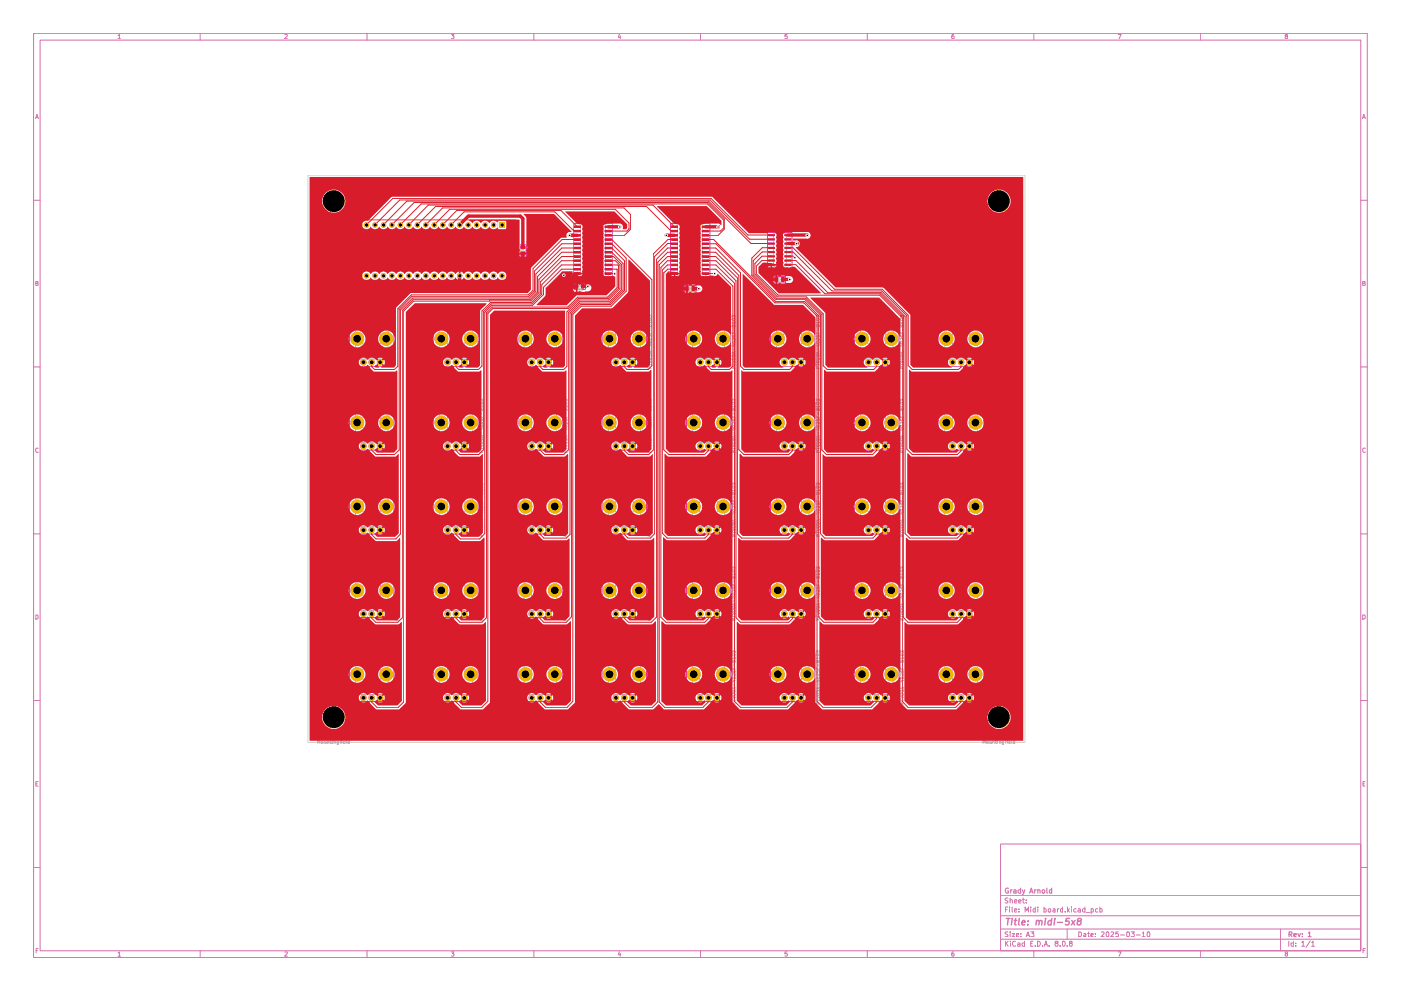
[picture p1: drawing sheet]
<svg xmlns="http://www.w3.org/2000/svg" width="420mm" height="297mm" viewBox="0 0 420 297" stroke-linecap="round" stroke-linejoin="round" font-family="sans-serif">
<g fill="none" stroke="#d56bad" stroke-width=".3">
<path d="M10.1 10h399.9v277h-399.9zM12 12h396.1v273h-396.1zM35.4 10.7l.4-.4v1.3M35.4 11.6h.8M60 10v2M85.4 10.4l.6-.1 .2 .4-.9 .9h.9M110.1 10v2M135.4 10.3h.7l-.4 .5 .4 .2v.5h-.7M160.1 10v2M185.8 10.2l-.4 1h.8M186 10.8v.8M210.1 10v2"/>
<path d="M236.1 10.3h-.6l-.1 .6 .7-.1v.7h-.7M260.1 10v2M286 10.3l-.4 .1-.2 .9 .3 .3 .4-.1 .1-.5-.3-.2-.5 .2M310 10v2M335.4 10.3h.8l-.6 1.3M360.1 10v2M385.7 10.8l-.2-.4 .5-.1 .1 .5-.7 .3 .3 .5 .5-.3-.3-.5M10.7 35.6l.4-1.3 .4 1.3M10.8 35.2h.5M408.6 35.6l.4-1.3 .4 1.3M408.8 35.2h.6M10.1 60h1.9"/>
<path d="M408.1 60h1.9M10.8 84.9l.6-.2-.1-.4h-.5v1.3l.6-.1v-.5l-.2-.1M408.7 84.9l.6-.1 .1-.4-.7-.1v1.3h.5l.2-.4-.3-.3M10.1 110h1.9M408.1 110h1.9M11.4 134.5v-.1a.61 .61 0 0 0-.7 .6 .61 .61 0 0 0 .7 .6v-.1M409.4 134.5l-.3-.2-.4 .3v.7l.4 .3 .3-.1M10.1 160h1.9M408.1 160h1.9M10.8 184.3l.6 .3v.7l-.4 .3h-.2zM408.7 184.3h.5a.71 .71 0 0 1 .2 .8 .71 .71 0 0 1-.7 .5zM10.1 210h1.9"/>
<path d="M408.1 210h1.9M10.8 234.9h.4M11.4 234.3h-.6v1.3h.6M408.8 234.9h.4M409.4 234.3h-.6v1.3h.6M300.1 253h108v32h-108zM10.1 260h1.9M300.1 278.5h108M300.1 274.5h108M300.1 268.5h108M301.5 272.6h.5M302.3 279.4l-.5-.1-.4 .3 .2 .3 .7 .3v.5l-.9 .1"/>
<path d="M302.3 271.9h-.8v1.5M302.3 269.2h-.7a.58 .58 0 0 0 0 .7 .58 .58 0 0 0 .7 .2l-.1 .5h-.8M302.8 271.9v.1M302.8 272.4v1M302.9 279.3v.1M302.9 269.8l.6-.1 .1 1M302.9 269.2v1.5M302.9 279.8v1M303.5 279.8h.8l-.8 1h.8M303.5 271.9l.2 1.5M304.2 272.9l.8-.2-.1-.2-.4-.1-.3 .2 .1 .7h.6M304.2 270.2l.8-.1-.1-.4h-.4l-.3 .2v.6l.7 .1"/>
<path d="M305.5 270.2l.7-.1v-.4h-.5l-.2 .2v.6l.7 .1M305.6 273.2v.2M305.6 272.5v.1M306.2 279.8v.2M306.7 269.7h.6M306.8 269.2v1.3l.5 .2M307.4 273.4v-1.5l.5 1.1 .5-1.1v1.5M307.8 270.5v.2M307.8 269.7v.2M309.1 279.3h.9l-.5 .5 .5 .2v.7h-.9M309.1 271.9v.1M309.1 272.4v1"/>
<path d="M310.5 272.5l-.5-.1-.2 .3 .2 .7 .5-.1M310.5 271.9v1.5M311.2 271.9v.1M311.2 272.4v1M313.1 272.5l.4-.1 .3 .3-.1 .6h-.6M313.1 271.9v1.5M314.5 272.5h.5v.8l-.4 .1-.2-.3zM315.8 272.5h.6v.9M316.4 272.7l-.7 .3 .3 .4 .4-.1M317.2 272.4v1M317.6 272.4l-.4 .3M318.7 272.5l-.4-.1-.3 .3 .3 .7 .4-.1"/>
<path d="M318.7 271.9v1.5M319.4 273.2v.2M320 278.5v3M320.1 271.9v1.5M320.3 272.8l.4 .6M320.7 272.4l-.6 .6M321.4 271.9v.1M321.4 272.4v1M322.7 272.5l-.4-.1-.3 .3 .2 .6h.5M323.3 272.5h.6l.1 .9M323.5 279.3a.81 .81 0 0 1 .9 .5 .81 .81 0 0 1-.3 1h-.6zM324 272.7l-.7 .3 .2 .4 .5-.1"/>
<path d="M325 279.8l.6 .2v.8h-.6v-.4l.6-.2M325.4 272.5l-.4-.1-.4 .3 .2 .6h.6M325.4 271.9v1.5M325.7 273.6h1.2M326.1 279.8h.6M326.4 279.3v1.3l.3 .2M327.2 272.5l.5-.1 .2 .3-.1 .6h-.6M327.2 272.4v1.5M328.5 279.8v.2M329.2 272.5l-.4-.1-.3 .3 .3 .7 .4-.1M329.9 272.5h.6v.7l-.6 .1M329.9 271.9v1.5"/>
<path d="M330.3 279.4l.6-.1 .2 .4-.9 1.1h.9M331.9 279.4l.2-.1a.9 .9 0 0 1 .3 1.5h-.4l-.2-.3zM333.2 279.4l.6-.1 .2 .4-.9 1.1h.9M335.4 279.3h-.7l-.1 .7 .7-.1 .1 .8h-.8M338 279.4l.3-.1a.75 .75 0 0 1 .5 .8 .75 .75 0 0 1-.7 .7l-.2-.3zM339.3 279.3h.9l-.5 .5 .5 .4-.1 .5h-.8M342.6 279.7l.4-.4v1.5M344.2 279.4l.1-.1a.83 .83 0 0 1 .7 .6 .83 .83 0 0 1-.3 .9h-.4l-.2-.3zM384 278.5v6.5M408.1 260h1.9M10.8 284.9h.5M11.4 284.3h-.6v1.3"/>
<path d="M35.4 285.7l.4-.4v1.3M35.4 286.6h.8M60 285v2M85.4 285.4l.6-.1 .2 .4-.9 .9h.9M110.1 285v2M135.4 285.3h.7l-.4 .5h.4v.7h-.7M160.1 285v2M185.8 285.2l-.4 1h.8M186 285.7v.9M210.1 285v2M236.1 285.3h-.6l-.1 .6 .7-.1v.7h-.7M260.1 285v2"/>
<path d="M286 285.3l-.4 .1-.2 .9 .3 .3 .4-.1-.1-.7-.6 .2M300.1 281.5h108M301.5 282.1v1.5M301.8 282.7l.5 .9M302.3 282.1l-.8 .9M303 282.1v.1M303 282.6v1M304.5 282.2a.69 .69 0 0 0-.9 .6 .69 .69 0 0 0 .9 .7M304.8 280.3l.7-.1v-.4l-.7 .2 .1 .8h.6M305.2 282.7l.7 .1v.8M305.9 283l-.8 .2 .3 .4 .5-.1M306.2 280.7v.1"/>
<path d="M307.3 282.7l-.5-.1-.3 .3 .2 .6h.6M307.3 282.1v1.5M307.8 280.8l.5-1.5 .5 1.5M307.9 280.3h.7M309.1 282.8h.4M309.8 282.1h-.7v1.5h.7M310 285v2M310.5 283.5v.1M311.1 282.1a.77 .77 0 0 1 .9 .8 .77 .77 0 0 1-.9 .7zM312.7 283.5v.1M313.2 283.6l.5-1.5 .4 1.5M313.3 283.1h.7"/>
<path d="M314.6 283.5v.1M316.7 282.7l-.3-.3a.48 .48 0 0 1 .5-.3 .48 .48 0 0 1 .4 .3l-.1 .3h-.5a.48 .48 0 0 0-.2 .7 .48 .48 0 0 0 .8 0 .48 .48 0 0 0-.3-.7M317.9 283.5v.1M318.7 282.2l.2-.1a.82 .82 0 0 1 .6 .8 .82 .82 0 0 1-.6 .7l-.3-.6zM320 283.5v.1M321 282.7l-.3-.3 .1-.2h.7v.4l-.5 .1-.3 .3 .3 .6h.3l.3-.3-.3-.6M327.2 280.3l.6-.1v-.4l-.6 .2v.8h.6M328.5 280.7v.1M335.4 285.3h.8l-.6 1.3M336 280.2h1.2M340.8 280.2h1.2M342.6 280.8h.8"/>
<path d="M360.1 285v2M385.7 285.8l-.2-.4 .5-.1 .1 .4-.7 .4 .3 .5 .5-.3-.3-.5M386.5 282.1v1.5M387.9 282.7h-.7v.8h.7M387.9 282.1v1.5M388.6 283.5v.1M388.6 282.7v.1M390.4 282.5l.4-.4v1.5M390.4 283.6h.8M392.9 282l-1.2 2M393.4 282.5l.4-.4v1.5M393.4 283.6h.8"/>
<path d="M408.8 284.9h.5M409.4 284.3h-.6v1.3"/>
</g>
<g fill="none" stroke="#d56bad" stroke-width=".34">
<path d="M302.4 266.3a.71 .71 0 0 0-.9 .7 .71 .71 0 0 0 .9 .6v-.6h-.2M303.1 266.7v1M303.5 266.7l-.4 .3M304 266.8l.7 .1v.8M304.7 267l-.7 .3 .2 .4 .5-.1M306.1 266.8l-.5-.1-.3 .3 .2 .6h.6M306.1 266.2v1.5M306.6 266.7l.4 1M307.3 266.7l-.3 1-.4 .5M308.8 267.7l.5-1.5 .5 1.5M308.9 267.3h.8M310.3 266.7v1"/>
<path d="M310.7 266.7l-.4 .3M311.2 266.9l.3-.2 .4 .2v.8M311.2 266.7v1M312.5 267l.3-.3 .4 .1 .1 .7-.6 .1zM313.9 266.2v1.3l.3 .2M315.4 266.8l-.4-.1-.3 .3 .1 .6h.6M315.4 266.2v1.5M389.2 279.8l.4 1 .4-1M390.6 279.8v.2M392.3 279.7l.5-.4v1.5M386.6 280.1l.7-.1 .1-.6-.8-.1v1.5M386.9 280.1l.5 .7"/>
<path d="M388 280.2h.8l-.1-.4-.7 .2 .1 .8h.6M390.6 280.7v.1M392.3 280.8h.9"/>
</g>
<g fill="none" stroke="#d56bad" stroke-width=".42">
<path d="M301.8 275.3h1.1M302.4 275.3l-.3 1.9M303.5 275.9l-.2 1.3M303.6 275.3v.2M304.2 275.9h.7M304.6 275.3l-.3 1.7 .5 .2M305.7 275.3l-.3 1.7 .3 .2M306.5 276.6l1-.2-.3-.5-.6 .2-.1 .9 .2 .2h.6M308.2 277.1v.1M308.4 276.1l-.1 .1M310.9 276.1l.2-.2 .5 .2-.1 1.1M310.9 275.9l-.2 1.3"/>
<path d="M311.7 276.2l.3-.3 .5 .2-.1 1.1M313.5 275.9l-.2 1.3M313.6 275.3v.2M315.3 276.1l-.6-.2-.4 .4 .1 .9h.8M315.4 275.3l-.2 1.9M316.3 275.9l-.2 1.3M316.4 275.3v.2M317.1 276.5h1.5M320.8 275.3h-1l-.2 .9 .9-.1 .2 .3-.2 .7-.3 .1-.7-.1M321.4 275.9l.9 1.3M322.5 275.9l-1.2 1.3M323.5 276.1l-.4-.4a.61 .61 0 0 1 .6-.5 .61 .61 0 0 1 .6 .5l-.2 .4-1.1 .4 .1 .7a.72 .72 0 0 0 1-.3l.1-.4-.3-.4"/>
</g>
<path d="M92.3 52.5h215.1v170h-215.1z" fill="none" stroke="#d0d2cd" stroke-width=".3"/>
<g fill="none" stroke="#afafaf" stroke-width=".3">
<path d="M99.3 59.7v1M99.9 59.7v1M298.8 59.7v1M299.4 59.7v1M299.7 59.7h.7l-.3 .4h.2l.1 .4-.7 .1M95.2 68.1v-1l.4 .7 .3-.7v1M96.4 67.5l.5 .1-.1 .5h-.4zM97.4 67.5v.6l.4-.1M97.8 67.5v.6M98.2 67.6l.4-.1v.6M98.2 67.5v.6M99 67.5h.4"/>
<path d="M99.1 67.1v1h.3M99.3 60.2h.6M99.7 67.1v.1M99.7 67.5v.6M100.2 67.6l.4-.1v.6M100.2 67.5v.6M100.3 60l.3-.3v1M100.3 60.7h.5M101.5 68.1l-.5-.2 .2-.4h.3v.7l-.4 .2M102 67.1v1M102 67.6h.5M102.5 67.1v1"/>
<path d="M103 67.6l.5-.1v.6h-.4zM104 67.1l.1 1M104.4 67.8l.5-.2-.1-.1-.4 .1v.4l.4 .1M104.9 71.2h6.1v7.7h-6.1zM106.1 66.2h47l1.3 1.2v16.5h-48.3zM126.4 76.7l.3-1 .4 1M126.5 76.5h.5M127.4 76v.7M127.7 76l-.3 .3M128.4 75.7v1h-.3l-.1-.6h.4M128.9 76v.7l.5-.1M129.4 76v.7"/>
<path d="M129.8 75.7v.2M129.8 76v.7M130.3 76.1l.4 .1v.5M130.3 76v.7M130.7 73.2l.1 1 .5-.2v-.8M131.3 76l.4 .1-.1 .6-.5-.2zM131.7 73.5l.3-.3v1M131.7 74.2h.5M131.9 76.8h.8M132.8 76.7v-1l.4 .8 .3-.8v1M134 75.7v.2M134 76v.7"/>
<path d="M135 76.1h-.5v.5l.5 .1M135.4 76v.7M135.6 76l-.2 .3M136 76.1h.4l-.1 .6h-.3zM156.3 74h1.2v2.1h-1.2zM156.6 75.1l.2 .4 .3-.2-.1-.2M157.1 74.8h-.5l.2 .2M157.1 74.6v.4M158 76.1a.52 .52 0 0 1 .5-.2 .52 .52 0 0 1 .4 .5l-.7 .1zM158 75.2a.46 .46 0 0 1 .6-.2 .46 .46 0 0 1 .2 .5 .51 .51 0 0 1-.5 .1 .51 .51 0 0 1-.3-.4zM158 72.5v.4h.9M158.2 73.8h.7"/>
<path d="M158.4 72.6v.3M158.9 77.2h-.9l.2 .3M158.9 73.4h-.5l-.2 .2 .2 .2M158.9 77v.5M173.1 65.9l-.5 .1v.5l.5 .1M173.6 65.8l.5 .1-.1 .8h-.4zM174.1 67.3h7.5v14.4l-1 1h-6.5zM174.5 65.8h.7l-.4 .9M175.7 65.7l-.2 .8h.6M175.9 66.1v.6M176.4 66.2h.6M176.4 65.8v.9"/>
<path d="M177 74.4v1h.2l.4-.2v-.8M177 65.8v.9M178.1 65.9l-.5-.1-.1 .4 .1 .5 .5-.1M178.1 74.5l.4-.1 .1 .4-.6 .6h.6M178.7 65.7l-.2 .8h.6M179 66.1v.6M179.5 65.9l.1-.1a.43 .43 0 0 1 .4 .5 .43 .43 0 0 1-.5 .3zM180.8 65.8l-.4 .2-.1 .5 .6 .1v-.4l-.6 .1M181.3 65.8h.6l-.4 .9M182.4 66.7v-.9l.2 .7 .4-.7v.9M202.3 65.9l-.6 .1v.5l.6 .1M202.7 65.8l.5 .1-.1 .8h-.4z"/>
<path d="M203.2 67.3h7.5v14.4l-1 1h-6.5zM203.6 65.8h.7l-.4 .9M204.8 65.7l-.2 .8h.6M205.1 66.1v.6M205.6 65.8v.9M205.6 66.2h.6M206.2 74.4v1h.1l.5-.2v-.8M206.2 65.8v.9M207.1 74.4h.6l-.4 .4h.4v.6h-.6M207.3 65.9l-.5-.1-.2 .4 .2 .5 .5-.1M207.9 65.7l-.3 .8h.6M208.1 66.1v.6"/>
<path d="M208.7 65.8a.43 .43 0 0 1 .4 .5 .43 .43 0 0 1-.5 .3zM210 65.8l-.5 .2v.6h.6v-.4l-.6 .1M210.4 65.8h.7l-.4 .9M211.5 66.7v-.9l.3 .7 .3-.7v.9M230 68.5h.7l-.4 1M231.3 68.4l-.2 .8h.6M231.6 68.8v.7M231.9 70h3.9v9l-1 .9h-2.9zM232.1 68.5v1M232.1 68.9h.6M232.7 68.5v1M233.1 74.4l.1 1 .4-.1v-.9"/>
<path d="M233.7 68.6l-.4-.1-.2 .2v.6l.3 .2 .3-.2M234.3 68.4l-.2 .8h.6M234.3 74.3l-.3 .7h.6M234.5 68.8v.7M234.5 74.7v.7M235.2 68.5a.52 .52 0 0 1 .5 .5 .52 .52 0 0 1-.4 .5l-.3-.2zM236.5 68.5h-.4l-.1 .4 .4-.1 .1 .6-.5-.1M236.9 68.7l.3-.2v1M236.9 69.5h.6M294.8 68.1v-1l.3 .7 .4-.7v1M295.9 67.6l.4-.1v.6l-.4-.1zM296.8 67.5v.6l.5-.1"/>
<path d="M297.3 67.5v.6M297.7 67.6l.4-.1 .1 .6M297.7 67.5v.6M298.4 67.5h.5M298.6 67.1v.9l.3 .1M298.8 60.2h.6M299.2 67.1v.1M299.2 67.5v.6M299.7 67.6h.4v.5M299.7 67.5v.6M301 68.1l-.4-.1 .1-.5h.3v.8l-.4 .1M301.5 67.6h.6"/>
<path d="M301.5 67.1v1M302.1 67.1v1M302.6 67.5h.3v.6l-.4-.1zM303.4 67.1v.9l.2 .1M304 67.8l.4-.3h-.4v.6h.4M106.6 95.6h9.8v12h-9.8zM131.9 95.6h9.7v12h-9.7zM157.2 95.6h9.6v12h-9.6zM171.3 83.8l.3-.2v.9M171.3 84.5h.6M172.4 83.6l.4 .1-.1 .8-.4-.2zM172.8 85.1h2.1v1.3h-2.1z"/>
<path d="M173.2 83.7l.2-.1a.47 .47 0 0 1 .4 .4 .47 .47 0 0 1-.4 .5zM173.8 85.6l-.2-.1-.2 .2 .1 .3h.3M173.9 85.6h.4l-.4 .4h.4M175 84h.4v.5M175 83.9v.6M175.9 84h.3M176.4 83.6h-.5v.9M182.4 95.6h9.7v12h-9.7zM194.3 99.6v.4h1M194.3 95.6l.6-.2 .4 .4-.2 .2h-.6zM194.3 95.2v-.7l.3 .3 .3-.3 .3 .1v.6M194.7 97.6l.2-.2 .4 .1v.5h-1l.2-.6 .2 .1v.5"/>
<path d="M194.7 99.7v.3M194.9 98.4v.7M195.3 96.7h-1l.3 .2M195.3 96.4v.5M204.5 84.6l.2-.4v1.1M204.5 85.3h.6M205.7 84.2a.47 .47 0 0 1 .3 .6 .47 .47 0 0 1-.5 .4l-.1-.5zM206 85.9h2v1.3h-2zM206.6 84.2l.3 .3-.1 .8a.54 .54 0 0 1-.5-.5 .54 .54 0 0 1 .3-.6zM206.9 86.3h-.3v.4h.3M207.1 86.2h.3l-.2 .3 .2 .2h-.3M207.6 95.6h9.7v12h-9.7z"/>
<path d="M208.1 84.7h.4v.6M208.1 84.6v.7M209 84.8h.4M209.5 84.2h-.5v1.1M219.5 99.6v.4h1.1M219.5 95.7l.6-.3 .5 .4-.2 .2h-.7zM219.5 95.2v-.7l.4 .3 .1-.2 .4-.1 .1 .7M220 97.6l.1-.2 .5 .1v.5h-1.1l.2-.6 .3 .2v.4M220 99.7v.3M220.1 98.4v.7M220.6 96.7h-1.1l.3 .2M220.6 96.4v.5"/>
<path d="M231.3 81.8l.3-.3v1M231.3 82.5h.6M232.3 81.6l.2-.1a.47 .47 0 0 1 .3 .6 .47 .47 0 0 1-.5 .4zM232.9 95.6h9.7v12h-9.7zM232.9 83.2h1.9v1.3h-1.9zM233.4 81.5l.4 .2v.7l-.3 .1-.2-.1zM233.8 83.6h-.3v.3h.3M234.1 83.5l-.1 .4h.2M234.2 83.7v.3M234.9 82l.5-.1v.6M234.9 81.9v.6M235.9 82h.3"/>
<path d="M236.4 81.5h-.5v1M244.8 99.6v.4h1M244.8 95.7l.6-.3 .4 .4-.2 .2h-.7zM244.8 95.2v-.7l.4 .3v-.2l.4-.1 .1 .7M245.3 97.6l.1-.2 .4 .1v.5h-1l.1-.6 .3 .1 .1 .5M245.3 99.7v.3M245.4 98.4v.7M245.8 96.7h-1l.3 .2M245.8 96.4v.5M258.1 95.6h9.7v12h-9.7zM270 99.6v.4h1M270 95.7l.7-.3 .3 .2v.3l-.7 .1z"/>
<path d="M270 95.2v-.7l.4 .3 .2-.3 .4 .1-.1 .6M270.5 97.6l.1-.2 .4 .1v.5h-1l.1-.5h.3l.1 .5M270.5 99.7v.3M270.7 98.4v.7M271 96.7h-1l.3 .2M271 96.4v.5M283.3 95.6h9.8v12h-9.8zM295.2 99.6v.4h1M295.2 95.7l.1-.1a.46 .46 0 0 1 .6-.2 .46 .46 0 0 1 .3 .5l-.7 .1zM295.2 95.2v-.7l.5 .3 .1-.3 .4 .1v.6M295.7 97.6l.1-.2 .4 .1v.5h-1v-.4l.4-.2 .1 .6M295.7 99.7v.3"/>
<path d="M295.9 98.4v.7M296.2 96.7h-1l.4 .2M296.2 96.4v.5M110.2 106l.3 1 .3-1M111.2 106.5h.4l.2-.3-.6-.2v1M111.4 106.5l.4 .5M112.1 106.3l.3-.3v1M112.1 107h.6M135.4 106l.3 1 .4-1M136.4 106.5h.5l.1-.3-.6-.2v1M136.7 106.5l.3 .5M137.8 106l-.3 .1-.2 .7 .2 .2 .4-.2-.1-.4-.5 .2"/>
<path d="M160.2 106l.3 1 .4-1M161.2 106.5h.4l.1-.4-.5-.1v1M161.4 106.5l.3 .5M162.1 106.3l.3-.3v1M162.1 107h.6M163.1 106.3l.2-.3v1M163.1 107h.6M185.4 106l.4 1 .3-1M186.4 106.5h.5v-.4l-.5-.1v1M186.6 106.5l.3 .5M187.4 106.3l.2-.3v1M187.4 107h.6"/>
<path d="M188.8 106l-.3 .1-.2 .7 .2 .2 .4-.2-.1-.4-.5 .2M194.3 108.2l1 .3-1 .3M194.3 107.4l.6-.1 .4 .3-.2 .3h-.6zM194.3 102.5l.9-.1v.4a.52 .52 0 0 1-.5 .2 .52 .52 0 0 1-.4-.5zM194.3 100.5v.5h.4l-.1-.3 .3-.3 .3 .1v.5M194.3 109.1v.5M194.3 109.3h1M194.6 103.4h.7M194.7 106.3l.2 .5h-.6l.2-.5 .7 .2 .1 .3M194.8 110.5l-.1-.6h-.3l-.1 .6h1M194.9 104.3v.8M195 103.3v.6l-.8-.3"/>
<path d="M195 105.5v.5M195.3 105.4l-1 .3 1 .4M195.3 101.4v.6l-.6-.6-.4 .1 .1 .4M210.7 106l.3 1 .3-1M211.7 106.5h.4l.2-.3-.6-.2v1M211.9 106.5l.4 .5M212.6 106.1l.4-.1 .2 .3-.7 .7h.7M213.5 106.3l.4-.3v1M213.5 107h.6M219.5 108.2l1.1 .3-1.1 .3M219.5 107.5l.6-.2 .5 .3-.2 .3h-.7zM219.5 100.5v.5h.5l-.1-.3 .5-.3 .1 .6"/>
<path d="M219.5 109.1v.5M219.5 109.3h1.1M219.6 102.4a.58 .58 0 0 1 1 .3l-.1 .1a.54 .54 0 0 1-1-.2zM219.9 103.4h.7M220 106.3l.1 .5-.4 .1-.2-.1 .2-.5 .8 .2 .1 .3M220 110.5v-.5l-.4-.1-.1 .6h1.1M220.1 104.3v.8M220.2 103.3v.6l-.7-.3M220.2 105.5v.5M220.6 105.4l-1.1 .3 1.1 .4M220.6 101.4v.6l-.6-.6h-.4v.5M235.9 106l.3 1 .4-1"/>
<path d="M236.9 106.5h.5l.1-.3-.6-.2v1M237.2 106.5l.3 .5M237.8 106.1l.6 .1-.6 .8h.6M239.3 106l-.4 .1-.1 .7 .6 .1-.1-.5-.5 .2M244.8 108.2l1 .3-1 .3M244.8 107.5l.6-.2 .4 .3-.2 .3h-.7zM244.8 100.5v.5h.5l-.1-.4 .4-.2 .1 .6M244.8 109.3h1M244.8 109.1v.5M244.9 102.4a.58 .58 0 0 1 .9 .3l-.1 .2a.58 .58 0 0 1-.9-.3zM245.1 103.4h.7M245.2 106.3l.2 .5-.5 .1-.1-.1 .1-.5 .8 .2 .1 .3"/>
<path d="M245.3 110.5v-.5l-.4-.1-.1 .6h1M245.4 104.3v.8M245.4 103.3v.6l-.6-.3M245.5 105.5v.5M245.8 105.4l-1 .3 1 .4M245.8 101.4v.6l-.6-.6h-.3v.5M261.1 106l.4 1 .3-1M262.1 106.5h.5l.1-.3-.6-.2v1M262.4 106.5l.3 .5M263.1 106h.6l-.4 .4 .4 .1v.4h-.6M264.1 106.3l.2-.3v1M264.1 107h.5"/>
<path d="M270 108.2l1 .3-1 .3M270 100.5v.5h.5l-.1-.4 .4-.2 .1 .6M270 109.3h1M270 109.1v.5M270.1 107.4l.6-.1 .3 .1v.4l-.7 .1zM270.1 102.4l.9 .1a.47 .47 0 0 1-.5 .5 .47 .47 0 0 1-.4-.6zM270.3 103.4h.7M270.4 106.3l.3 .5h-.6l-.1-.3 .3-.2 .7 .2v.3M270.5 110.5v-.5l-.4-.1-.1 .6h1M270.7 103.3v.6l-.7-.3M270.7 104.3v.8M270.8 105.5v.5"/>
<path d="M271 105.4l-1 .3 1 .4M271 101.4v.6l-.6-.6h-.3v.5M286.3 106l.4 1 .3-1M287.4 106.5h.5l.1-.3-.6-.2v1M287.6 106.5l.4 .5M288.3 106h.6l-.4 .4 .4 .1v.4h-.6M289.7 106l-.4 .3v.6h.5l-.1-.5-.4 .2M295.2 108.2l1 .3-1 .3M295.2 102.6a.49 .49 0 0 1 .6-.3 .49 .49 0 0 1 .4 .6l-.5 .1zM295.2 100.5v.5h.5v-.4l.4-.2 .1 .6M295.2 109.3h1M295.2 109.1v.5"/>
<path d="M295.3 107.4a.46 .46 0 0 1 .6-.1 .46 .46 0 0 1 .3 .5l-.7 .1zM295.6 103.4h.6M295.7 106.3l.2 .5h-.6l-.1-.3 .3-.2 .7 .2v.3M295.8 110.5v-.4l-.4-.2-.2 .6h1M295.9 103.3v.6l-.7-.3M295.9 104.3v.8M296 105.5v.5M296.2 105.4l-1 .3 1 .4M296.2 101.4v.6l-.5-.6-.5 .2 .2 .3M106.6 120.7h9.8v12h-9.8zM110.2 131.1l.3 1.1 .3-1.1M111.2 131.7h.4l.2-.4-.6-.2v1.1"/>
<path d="M111.4 131.7l.4 .5M112.1 131.2l.6 .1-.6 .9h.6M131.9 120.7h9.7v12h-9.7zM135.4 131.1l.3 1.1 .4-1.1M136.4 131.7h.5l.1-.4-.6-.2v1.1M136.7 131.7l.3 .5M137.3 131.1h.7l-.5 1.1M143.8 133.3l1 .3-1 .3M143.8 132.6a.52 .52 0 0 1 .6-.2 .52 .52 0 0 1 .4 .4l-.8 .2zM143.8 127.7l.2-.2 .8 .2a.47 .47 0 0 1-.5 .4 .47 .47 0 0 1-.5-.4zM143.8 125.6v.6h.5v-.6h.3l.1 .6M143.8 124.7v.4h1"/>
<path d="M143.8 120.7a.52 .52 0 0 1 .6-.1 .52 .52 0 0 1 .4 .4l-.8 .2zM143.8 120.2v-.6l.4 .4 .2-.4 .4 .1-.1 .5M143.8 134.2v.5M143.8 134.5h1M144.1 128.5h.7M144.3 131.5l.1 .4-.6 .1 .2-.5 .8 .2v.3M144.3 122.8l.1-.3 .4 .1v.5h-1v-.4l.3-.2 .2 .6M144.3 124.8v.3M144.4 135.6l-.1-.6h-.4l-.1 .6h1M144.4 128.4v.6l-.6-.2M144.4 123.5v.8M144.4 129.5v.7"/>
<path d="M144.5 130.6v.5M144.8 130.6l-1 .3 1 .3M144.8 126.6v.6l-.5-.6-.5 .1 .1 .4M144.8 121.8h-1l.3 .3M144.8 121.6v.5M157.2 120.7h9.6v12h-9.6zM160.2 131.1l.3 1.1 .4-1.1M161.2 131.7h.4l.1-.5-.5-.1v1.1M161.4 131.7l.3 .5M162.1 131.4l.3-.3v1.1M162.1 132.2h.6M163.1 131.2l.4-.1 .2 .3-.7 .8h.7"/>
<path d="M169.1 133.3l1 .3-1 .3M169.1 132.6h.1a.6 .6 0 0 1 .9 .2l-.3 .2h-.6zM169.1 127.7l.7-.2 .3 .3a.52 .52 0 0 1-.5 .3 .52 .52 0 0 1-.5-.4zM169.1 125.6v.6h.4v-.6h.3l.3 .2-.2 .4M169.1 124.7v.4h1M169.1 120.7a.63 .63 0 0 1 1 .2l-.3 .3h-.6zM169.1 120.2v-.6l.3 .4 .2-.4 .4 .1 .1 .4-.2 .1M169.1 134.5h1M169.1 134.2v.5M169.4 128.5h.7M169.5 131.5l.2 .2-.2 .4-.4-.1v-.4a.64 .64 0 0 1 1 .4M169.5 122.8l.1-.3 .5 .2v.4h-1l.1-.6 .3 .2v.4"/>
<path d="M169.5 124.8v.3M169.6 135.6l-.1-.6h-.3l-.1 .6h1M169.7 123.5v.8M169.7 129.5v.7M169.8 128.4v.6l-.8-.2M169.8 130.6v.5M170.1 130.6l-1 .3 1 .3M170.1 126.6v.6l-.6-.6-.4 .1 .1 .4M170.1 121.8h-1l.2 .3M170.1 121.6v.5M182.4 120.7h9.7v12h-9.7zM185.4 131.1l.4 1.1 .3-1.1"/>
<path d="M186.4 131.7h.5v-.5l-.5-.1v1.1M186.6 131.7l.3 .5M187.4 131.4l.2-.3v1.1M187.4 132.2h.6M188.3 131.1h.6l-.4 1.1M194.3 133.3l1 .3-1 .3M194.3 132.6l.6-.2 .4 .4-.2 .2h-.6zM194.3 127.7l.8-.2 .1 .4a.52 .52 0 0 1-.5 .2 .52 .52 0 0 1-.4-.4zM194.3 125.6v.6h.4a.35 .35 0 0 1 0-.5 .35 .35 0 0 1 .5 0 .35 .35 0 0 1 0 .5M194.3 124.7v.4h1M194.3 120.2v-.6l.3 .4 .3-.4 .3 .1v.5M194.3 134.5h1"/>
<path d="M194.3 134.2v.5M194.4 120.6h.8l.1 .3-.2 .3h-.6zM194.6 128.5h.7M194.7 131.5l.2 .5h-.6l.2-.5 .7 .2 .1 .3M194.7 122.8l.2-.3 .4 .2v.4h-1l.2-.6 .2 .2v.4M194.7 124.8v.3M194.8 135.6l-.1-.6h-.3l-.1 .6h1M194.9 123.5v.8M194.9 129.5v.7M195 128.4v.6l-.8-.2M195 130.6v.5M195.3 130.6l-1 .3 1 .3"/>
<path d="M195.3 126.6v.6l-.6-.6-.4 .1 .1 .4M195.3 121.8h-1l.3 .3M195.3 121.6v.5M207.6 120.7h9.7v12h-9.7zM210.7 131.1l.3 1.1 .3-1.1M211.7 131.7h.4l.2-.4-.6-.2v1.1M211.9 131.7l.4 .5M212.6 131.2l.4-.1 .2 .3-.7 .8h.7M213.5 131.2l.6 .1-.6 .9h.6M219.5 133.3l1.1 .3-1.1 .3M219.5 132.7l.6-.3 .5 .4-.2 .2h-.7zM219.5 125.6v.6h.5l-.1-.4 .5-.2 .1 .6"/>
<path d="M219.5 124.7v.4h1.1M219.5 120.2v-.6l.4 .4 .1-.3 .4-.1 .1 .6M219.5 134.5h1.1M219.5 134.2v.5M219.6 127.6l.8-.1 .2 .3a.55 .55 0 0 1-.6 .3 .55 .55 0 0 1-.5-.3zM219.6 120.6a.58 .58 0 0 1 1 .3l-.2 .3h-.7zM219.9 128.5h.7M220 131.5l.1 .5-.4 .1-.2-.2 .2-.4 .8 .2 .1 .3M220 135.6v-.5l-.4-.1-.1 .6h1.1M220 122.8l.1-.3 .5 .2v.4h-1.1l.2-.6 .3 .3v.3M220 124.8v.3M220.1 123.5v.8"/>
<path d="M220.1 129.5v.7M220.2 128.4v.6l-.7-.2M220.2 130.6v.5M220.6 130.6l-1.1 .3 1.1 .3M220.6 126.6v.6l-.6-.6h-.4v.5M220.6 121.8h-1.1l.3 .3M220.6 121.6v.5M232.9 120.7h9.7v12h-9.7zM235.9 131.1l.3 1.1 .4-1.1M236.9 131.7h.5l.1-.4-.6-.2v1.1M237.2 131.7l.3 .5M237.8 131.2l.6 .1-.6 .9h.6"/>
<path d="M238.8 131.1h.6l-.4 1.1M244.8 133.3l1 .3-1 .3M244.8 125.6v.6h.5l-.1-.5 .4-.1 .1 .6M244.8 124.7v.4h1M244.8 120.2v-.6l.4 .4v-.3l.4-.1 .1 .6M244.8 134.5h1M244.8 134.2v.5M244.9 127.6l.7-.1 .2 .3a.47 .47 0 0 1-.5 .3 .47 .47 0 0 1-.4-.4zM244.9 120.6a.58 .58 0 0 1 .9 .3l-.2 .3h-.7zM244.9 132.5l.5-.1 .4 .4-.2 .2h-.7l-.1-.2zM245.1 128.5h.7M245.2 131.5l.2 .5-.5 .1-.1-.2 .1-.4 .8 .2 .1 .3"/>
<path d="M245.3 135.6v-.5l-.4-.1-.1 .6h1M245.3 122.8l.1-.3 .4 .2v.4h-1l.1-.6 .3 .1 .1 .5M245.3 124.8v.3M245.4 123.5v.8M245.4 129.5v.7M245.4 128.4v.6l-.6-.2M245.5 130.6v.5M245.8 130.6l-1 .3 1 .3M245.8 126.6v.6l-.6-.6h-.3v.5M245.8 121.8h-1l.3 .3M245.8 121.6v.5M258.1 120.7h9.7v12h-9.7z"/>
<path d="M261.1 131.1l.4 1.1 .3-1.1M262.1 131.7h.5l.1-.4-.6-.2v1.1M262.4 131.7l.3 .5M263.1 131.1h.6l-.4 .4 .4 .2v.4h-.6M264.1 131.2h.5v.4l-.6 .6h.6M270 133.3l1 .3-1 .3M270 125.6v.6h.5l-.1-.5 .4-.1 .1 .6M270 124.7v.4h1M270 120.2v-.6l.4 .4 .2-.4 .4 .1-.1 .5M270 134.5h1M270 134.2v.5M270.1 132.6l.6-.2 .3 .2v.2l-.7 .2z"/>
<path d="M270.1 127.6l.7-.1 .2 .2a.47 .47 0 0 1-.5 .4 .47 .47 0 0 1-.4-.5zM270.1 120.6h.8l.1 .4-.7 .2-.3-.3zM270.3 128.5h.7M270.4 131.5l.3 .4-.6 .1-.1-.3 .3-.2 .7 .2v.3M270.5 135.6v-.5l-.4-.1-.1 .6h1M270.5 122.8l.1-.3 .4 .1v.5h-1l.1-.5h.3l.1 .5M270.5 124.8v.3M270.7 128.4v.6l-.7-.2M270.7 123.5v.8M270.7 129.5v.7M270.8 130.6v.5M271 130.6l-1 .3 1 .3"/>
<path d="M271 126.6v.6l-.6-.6h-.3v.5M271 121.8h-1l.3 .3M271 121.6v.5M283.3 120.7h9.8v12h-9.8zM286.3 131.1l.4 1.1 .3-1.1M287.4 131.7h.5l.1-.4-.6-.2v1.1M287.6 131.7l.4 .5M288.3 131.1h.6l-.4 .4 .4 .2v.4h-.6M289.2 131.1h.7l-.4 1.1M295.2 133.3l1 .3-1 .3M295.2 125.6v.6h.5v-.5l.4-.1 .1 .6M295.2 124.7v.4h1"/>
<path d="M295.2 120.2v-.6l.5 .4 .1-.4 .4 .1v.5M295.2 134.5h1M295.2 134.2v.5M295.3 132.6a.52 .52 0 0 1 .6-.2 .52 .52 0 0 1 .3 .4l-.7 .2zM295.4 120.6h.8v.4l-.7 .2-.3-.3zM295.5 127.5l.7 .2a.52 .52 0 0 1-.4 .4 .52 .52 0 0 1-.6-.3zM295.6 128.5h.6M295.7 131.5l.2 .4-.6 .1-.1-.3 .3-.2 .7 .2v.3M295.7 122.8l.1-.3 .4 .1v.5h-1v-.3l.4-.3 .1 .6M295.7 124.8v.3M295.8 135.6v-.4l-.4-.2-.2 .6h1M295.9 128.4v.6l-.7-.2"/>
<path d="M295.9 123.5v.8M295.9 129.5v.7M296 130.6v.5M296.2 130.6l-1 .3 1 .3M296.2 126.6v.6l-.5-.6-.5 .1 .2 .4M296.2 121.8h-1l.4 .3M296.2 121.6v.5M106.6 145.8h9.8v12.1h-9.8zM110.2 156.3l.3 1 .3-1M111.2 156.8l.5-.1 .1-.2-.6-.2v1M111.4 156.8l.4 .5M112.1 156.3h.6l-.3 .3 .3 .3-.1 .3h-.5"/>
<path d="M131.9 145.8h9.7v12.1h-9.7zM135.4 156.3l.3 1 .4-1M136.4 156.8l.6-.2-.1-.3h-.5v1M136.7 156.8l.3 .5M137.5 156.7l-.1-.4h.4l.1 .2-.6 .4 .2 .4 .4-.2-.1-.4M143.8 158.4l1 .3-1 .4M143.8 157.7a.46 .46 0 0 1 .6-.1 .46 .46 0 0 1 .3 .5 .51 .51 0 0 1-.5 .1 .51 .51 0 0 1-.4-.5zM143.8 152.7h1a.52 .52 0 0 1-.4 .5 .52 .52 0 0 1-.6-.1zM143.8 150.8v.4l.5 .1 .1-.6 .4 .1-.1 .5M143.8 149.9v.4h1M143.8 145.4v-.6l.4 .3 .2-.3 .4 .1-.1 .5M143.8 159.3v.6"/>
<path d="M143.8 159.6h1M143.9 145.8l.9 .1a.47 .47 0 0 1-.5 .4 .47 .47 0 0 1-.5-.4zM144.1 153.7h.7M144.3 156.6l.1 .5h-.6l.2-.5 .8 .2v.3M144.3 147.9l.1-.2h.4v.5h-1v-.5h.5v.5M144.3 149.9v.4M144.4 153.5v.7l-.6-.3M144.4 148.7v.7M144.4 154.6v.8M144.5 155.8v.5M144.8 155.7l-1 .3 1 .4M144.8 151.7v.6l-.5-.6-.5 .1 .1 .4"/>
<path d="M144.8 147h-1l.3 .2M144.8 146.6v.6M157.2 145.8h9.6v12.1h-9.6zM160.2 156.3l.3 1 .4-1M161.2 156.8l.5-.1-.1-.4h-.4v1M161.4 156.8l.3 .5M162.1 156.5l.3-.2v1M162.1 157.3h.6M163 156.3h.7l-.4 .3 .4 .3-.1 .3h-.6M169.1 158.4l1 .3-1 .4M169.1 157.7a.63 .63 0 0 1 1 .2 .54 .54 0 0 1-.6 .3 .54 .54 0 0 1-.4-.5zM169.1 152.7h.9a.47 .47 0 0 1-.5 .6 .47 .47 0 0 1-.4-.6z"/>
<path d="M169.1 150.8v.4l.4 .1 .1-.6 .4 .1-.1 .5M169.1 149.9v.4h1M169.1 145.9a.63 .63 0 0 1 1 .1 .54 .54 0 0 1-.6 .3 .54 .54 0 0 1-.4-.4zM169.1 145.4v-.6l.3 .3 .2-.3 .4 .1 .1 .4-.2 .1M169.1 159.6h1M169.1 159.3v.6M169.4 153.7h.7M169.5 156.6l.2 .2-.2 .4-.4-.1v-.4a.64 .64 0 0 1 1 .4M169.5 147.9l.1-.2 .5 .1v.4h-1v-.5h.4v.5M169.5 149.9v.4M169.7 148.7v.7M169.7 154.6v.8"/>
<path d="M169.8 153.5v.7l-.8-.3M169.8 155.8v.5M170.1 155.7l-1 .3 1 .4M170.1 151.7v.6l-.6-.6-.4 .1 .1 .4M170.1 147h-1l.2 .2M170.1 146.6v.6M182.4 145.8h9.7v12.1h-9.7zM185.4 156.3l.4 1 .3-1M186.4 156.8l.5-.1v-.4h-.5v1M186.6 156.8l.3 .5M187.4 156.5l.2-.2v1M187.4 157.3h.6"/>
<path d="M188.5 156.7l-.1-.4h.4l.1 .2-.6 .4 .2 .4 .4-.2-.2-.4M194.3 158.4l1 .3-1 .4M194.3 157.7l.9-.1v.4a.52 .52 0 0 1-.5 .2 .52 .52 0 0 1-.4-.5zM194.3 152.7h.8l.2 .3-.7 .2-.3-.1zM194.3 150.8v.4l.4 .1a.35 .35 0 0 1 0-.5 .35 .35 0 0 1 .5 0 .35 .35 0 0 1 0 .5M194.3 149.9v.4h1M194.3 145.9l.9-.1v.3a.52 .52 0 0 1-.5 .2 .52 .52 0 0 1-.4-.4zM194.3 145.4v-.6l.3 .3 .3-.3 .3 .1v.5M194.3 159.6h1M194.3 159.3v.6M194.6 153.7h.7M194.7 156.6l.2 .5h-.6l.2-.5 .7 .2 .1 .3"/>
<path d="M194.7 147.9l.2-.2 .4 .1v.4h-1v-.5h.4v.5M194.7 149.9v.4M194.9 148.7v.7M194.9 154.6v.8M195 153.5v.7l-.8-.3M195 155.8v.5M195.3 155.7l-1 .3 1 .4M195.3 151.7v.6l-.6-.6-.4 .1 .1 .4M195.3 147h-1l.3 .2M195.3 146.6v.6M207.6 145.8h9.7v12.1h-9.7zM210.7 156.3l.3 1 .3-1"/>
<path d="M211.7 156.8l.5-.1 .1-.2-.6-.2v1M211.9 156.8l.4 .5M212.6 156.4l.5-.1 .1 .2-.7 .8h.7M213.5 156.3h.6l-.3 .3 .3 .3-.1 .3h-.5M219.5 158.4l1.1 .3-1.1 .4M219.5 150.8v.4l.5 .1v-.5l.4-.1 .1 .6M219.5 149.9v.4h1.1M219.5 145.4v-.6l.4 .3 .1-.2 .4-.1 .1 .6M219.5 159.6h1.1M219.5 159.3v.6M219.6 157.6a.58 .58 0 0 1 1 .3l-.1 .1a.54 .54 0 0 1-1-.2zM219.6 152.7h.9a.43 .43 0 0 1-.5 .6 .43 .43 0 0 1-.4-.6z"/>
<path d="M219.6 145.8a.58 .58 0 0 1 1 .2l-.1 .1a.54 .54 0 0 1-1-.1zM219.9 153.7h.7M220 156.6l.1 .5-.4 .1-.2-.1 .2-.5 .8 .2 .1 .3M220 147.9l.1-.2 .5 .1v.4h-1.1l.2-.5h.3v.5M220 149.9v.4M220.1 148.7v.7M220.1 154.6v.8M220.2 153.5v.7l-.7-.3M220.2 155.8v.5M220.6 155.7l-1.1 .3 1.1 .4M220.6 151.7v.6l-.6-.6h-.4v.5M220.6 147h-1.1l.3 .2"/>
<path d="M220.6 146.6v.6M232.9 145.8h9.7v12.1h-9.7zM235.9 156.3l.3 1 .4-1M236.9 156.8l.6-.2-.1-.3h-.5v1M237.2 156.8l.3 .5M237.8 156.4l.5-.1 .1 .2-.6 .8h.6M239 156.7l-.2-.2 .5-.2 .1 .3-.6 .3 .2 .4 .4-.1-.2-.5M244.8 158.4l1 .3-1 .4M244.8 150.8v.4l.5 .1-.1-.5 .4-.1 .1 .6M244.8 149.9v.4h1M244.8 145.4v-.6l.4 .3v-.2l.4-.1 .1 .6M244.8 159.6h1"/>
<path d="M244.8 159.3v.6M244.9 157.6a.58 .58 0 0 1 .9 .3l-.1 .2a.58 .58 0 0 1-.9-.3zM244.9 152.7h.8a.43 .43 0 0 1-.4 .6 .43 .43 0 0 1-.4-.6zM244.9 145.8a.58 .58 0 0 1 .9 .2l-.1 .2a.58 .58 0 0 1-.9-.2zM245.1 153.7h.7M245.2 156.6l.2 .5-.5 .1-.1-.1 .1-.5 .8 .2 .1 .3M245.3 147.9l.1-.2 .4 .1v.4h-1l.1-.5h.3l.1 .5M245.3 149.9v.4M245.4 148.7v.7M245.4 154.6v.8M245.4 153.5v.7l-.6-.3M245.5 155.8v.5"/>
<path d="M245.8 155.7l-1 .3 1 .4M245.8 151.7v.6l-.6-.6h-.3v.5M245.8 147h-1l.3 .2M245.8 146.6v.6M258.1 145.8h9.7v12.1h-9.7zM261.1 156.3l.4 1 .3-1M262.1 156.8h.5v-.5h-.5v1M262.4 156.8l.3 .5M263.1 156.3h.6l-.4 .3 .4 .1v.5h-.6M264 156.3h.6l-.4 .3 .4 .1v.5h-.6M270 158.4l1 .3-1 .4M270 150.8v.4l.5 .1-.1-.5h.6l-.1 .5"/>
<path d="M270 149.9v.4h1M270 145.4v-.6l.4 .3 .2-.3 .4 .1-.1 .5M270 159.6h1M270 159.3v.6M270.1 157.6l.9 .1a.47 .47 0 0 1-.5 .5 .47 .47 0 0 1-.4-.6zM270.1 152.7h.7l.2 .4-.6 .1-.4-.2zM270.1 145.8l.9 .1a.47 .47 0 0 1-.5 .4 .47 .47 0 0 1-.4-.5zM270.3 153.7h.7M270.4 156.6l.3 .5h-.6l-.1-.3 .3-.2 .7 .2v.3M270.5 147.9l.1-.2h.4v.5h-1l.1-.5h.3l.1 .5M270.5 149.9v.4M270.7 153.5v.7l-.7-.3"/>
<path d="M270.7 148.7v.7M270.7 154.6v.8M270.8 155.8v.5M271 155.7l-1 .3 1 .4M271 151.7v.6l-.6-.6h-.3v.5M271 147h-1l.3 .2M271 146.6v.6M283.3 145.8h9.8v12.1h-9.8zM286.3 156.3l.4 1 .3-1M287.4 156.8l.6-.2-.1-.3h-.5v1M287.6 156.8l.4 .5M288.3 156.3h.6l-.4 .3 .4 .1v.5h-.6"/>
<path d="M289.5 156.7l-.2-.3 .4-.1 .1 .3-.5 .2 .2 .5 .3-.1-.2-.5M295.2 158.4l1 .3-1 .4M295.2 157.8a.49 .49 0 0 1 .6-.3 .49 .49 0 0 1 .4 .6l-.5 .1zM295.2 150.8v.4l.5 .1v-.5h.5v.5M295.2 149.9v.4h1M295.2 146a.49 .49 0 0 1 .6-.3 .49 .49 0 0 1 .4 .5l-.5 .1zM295.2 145.4v-.6l.5 .3 .1-.3 .4 .1v.5M295.2 159.6h1M295.2 159.3v.6M295.3 152.7h.9a.52 .52 0 0 1-.4 .5 .52 .52 0 0 1-.6-.3zM295.6 153.7h.6M295.7 156.6l.2 .5h-.6l-.1-.3 .3-.2 .7 .2v.3"/>
<path d="M295.7 147.9l.1-.2h.4v.5h-1l.1-.5h.4v.5M295.7 149.9v.4M295.9 153.5v.7l-.7-.3M295.9 148.7v.7M295.9 154.6v.8M296 155.8v.5M296.2 155.7l-1 .3 1 .4M296.2 151.7v.6l-.5-.6-.5 .2 .2 .3M296.2 147h-1l.4 .2M296.2 146.6v.6M106.6 171h9.8v12h-9.8zM118.5 175.9v.5h.5v-.5h.5v.5"/>
<path d="M118.5 175v.4h1M118.5 171.1a.49 .49 0 0 1 .6-.3 .49 .49 0 0 1 .4 .6h-.5zM118.5 170.5v-.6l.5 .4v-.4h.5v.6M118.6 177.9l.8-.1 .1 .4-.7 .1-.3-.2zM118.9 178.8h.6M119 173l.1-.2 .4 .1v.4h-1v-.3l.4-.2 .1 .5M119 175.1v.3M119.2 178.6v.7l-.7-.2M119.2 173.8v.8M119.2 179.7v.8M119.5 176.8v.7l-.6-.7-.4 .2 .2 .4M119.5 172.1h-1l.4 .3"/>
<path d="M119.5 171.8v.6M131.9 171h9.7v12h-9.7zM143.8 177.9l.8-.1 .2 .4-.8 .1zM143.8 175.9v.5h.5l.1-.5h.4l-.1 .5M143.8 175v.4h1M143.8 171a.46 .46 0 0 1 .6-.2 .46 .46 0 0 1 .3 .6 .51 .51 0 0 1-.5 .1 .51 .51 0 0 1-.4-.5zM143.8 170.5v-.6l.4 .4 .1-.4h.4v.6M144.1 178.8h.7M144.3 173l.1-.2 .4 .1v.4h-1v-.4h.5v.4M144.3 175.1v.3M144.4 160.7l-.1-.5h-.4l-.1 .5h1M144.4 178.6v.7l-.6-.2"/>
<path d="M144.4 173.8v.8M144.4 179.7v.8M144.8 176.8v.7l-.7-.7-.3 .2 .1 .4M144.8 172.1h-1l.3 .3M144.8 171.8v.6M157.2 171h9.6v12h-9.6zM169.1 177.9l.7-.1 .3 .3-.9 .2zM169.1 175.9v.5h.4l.1-.5h.4l-.1 .5M169.1 175v.4h1M169.1 171a.63 .63 0 0 1 1 .2 .54 .54 0 0 1-.6 .3 .54 .54 0 0 1-.4-.5zM169.1 170.5v-.6l.3 .4 .1-.4h.4l.2 .2-.2 .4M169.4 178.8h.7"/>
<path d="M169.5 173l.1-.2 .5 .2v.3h-1v-.4h.4v.4M169.5 175.1v.3M169.6 160.7l-.1-.5h-.3l-.1 .5h1M169.7 173.8v.8M169.7 179.7v.8M169.8 178.6v.7l-.8-.2M170.1 176.8v.7l-.8-.7-.2 .2 .1 .4M170.1 172.1h-1l.2 .3M170.1 171.8v.6M182.4 171h9.7v12h-9.7zM194.3 177.9l.8-.1 .2 .3-.8 .2zM194.3 175.9v.5h.4v-.5h.5v.5"/>
<path d="M194.3 175v.4h1M194.3 171l.9-.1v.4a.52 .52 0 0 1-.5 .2 .52 .52 0 0 1-.4-.5zM194.3 170.5v-.6l.3 .4 .1-.4h.5v.6M194.6 178.8h.7M194.7 173l.2-.2 .4 .2v.3h-1v-.4h.4v.4M194.7 175.1v.3M194.8 160.7l-.1-.5h-.3l-.1 .5h1M194.9 173.8v.8M194.9 179.7v.8M195 178.6v.7l-.8-.2M195.3 176.8v.7l-.7-.7-.3 .2 .1 .4M195.3 172.1h-1l.3 .3"/>
<path d="M195.3 171.8v.6M207.6 171h9.7v12h-9.7zM219.5 175.9v.5h.5l-.1-.4 .5-.1 .1 .5M219.5 175v.4h1.1M219.5 170.5v-.6l.4 .4 .1-.4h.5v.6M219.6 177.9l.8-.1 .2 .3-.9 .2zM219.6 170.9a.58 .58 0 0 1 1 .3l-.1 .1a.54 .54 0 0 1-1-.2zM219.9 178.8h.7M220 173l.1-.2 .5 .2v.3h-1.1v-.3l.5-.1v.4M220 160.7v-.4l-.4-.1-.1 .5h1.1M220 175.1v.3M220.1 173.8v.8"/>
<path d="M220.1 179.7v.8M220.2 178.6v.7l-.7-.2M220.6 176.8v.7l-.8-.7-.3 .2 .1 .4M220.6 172.1h-1.1l.3 .3M220.6 171.8v.6M232.9 171h9.7v12h-9.7zM244.8 175.9v.5h.5l-.1-.5h.4l.1 .5M244.8 175v.4h1M244.8 170.5v-.6l.4 .4 .1-.4h.4v.6M244.9 177.9l.7-.1 .2 .3-.9 .2zM244.9 170.9a.58 .58 0 0 1 .9 .3l-.1 .2a.58 .58 0 0 1-.9-.3zM245.1 178.8h.7"/>
<path d="M245.3 173l.1-.2 .4 .2v.3h-1v-.3l.3-.2 .2 .5M245.3 160.7v-.4l-.4-.1-.1 .5h1M245.3 175.1v.3M245.4 173.8v.8M245.4 179.7v.8M245.4 178.6v.7l-.6-.2M245.8 176.8v.7l-.7-.7-.3 .2 .1 .4M245.8 172.1h-1l.3 .3M245.8 171.8v.6M258.1 171h9.7v12h-9.7zM270 175.9v.5h.5l-.1-.5h.6l-.1 .5M270 175v.4h1"/>
<path d="M270 170.5v-.6l.4 .4 .1-.4h.4v.6M270.1 177.9l.7-.1 .2 .4-.7 .1-.3-.2zM270.1 170.9l.9 .1a.47 .47 0 0 1-.5 .5 .47 .47 0 0 1-.4-.6zM270.3 178.8h.7M270.5 173l.1-.2 .4 .1v.4h-1v-.3l.3-.2 .2 .5M270.5 160.7v-.4l-.4-.1-.1 .5h1M270.5 175.1v.3M270.7 178.6v.7l-.7-.2M270.7 173.8v.8M270.7 179.7v.8M271 176.8v.7l-.7-.7-.3 .2 .1 .4M271 172.1h-1l.3 .3"/>
<path d="M271 171.8v.6M283.3 171h9.8v12h-9.8zM295.2 175.9v.5h.5v-.5h.5v.5M295.2 175v.4h1M295.2 171.1a.49 .49 0 0 1 .6-.3 .49 .49 0 0 1 .4 .6h-.5zM295.2 170.5v-.6l.5 .4v-.4h.5v.6M295.3 177.9l.8-.1 .1 .4-.7 .1-.3-.2zM295.6 178.8h.6M295.7 173l.1-.2 .4 .1v.4h-1v-.3l.4-.2 .1 .5M295.7 175.1v.3M295.8 160.7l-.1-.5-.5 .2v.3h1M295.9 178.6v.7l-.7-.2"/>
<path d="M295.9 173.8v.8M295.9 179.7v.8M296.2 176.8v.7l-.6-.7-.4 .2 .2 .4M296.2 172.1h-1l.4 .3M296.2 171.8v.6M106.6 196.1h9.8v12.1h-9.8zM110.2 181.4l.3 1.1 .3-1.1M111.2 181.9h.5l.1-.3-.6-.2v1.1M111.4 181.9l.4 .6M112.4 181.4l-.3 .7h.6M112.6 181.8v.7M118.5 183.6l1 .3-1 .3"/>
<path d="M118.5 183a.49 .49 0 0 1 .6-.3 .49 .49 0 0 1 .4 .5l-.5 .1zM118.5 196.3a.49 .49 0 0 1 .6-.3 .49 .49 0 0 1 .4 .5l-.5 .1zM118.5 195.7v-.6l.5 .3v-.3h.5v.6M118.5 184.7h1M118.5 184.4v.6M119 181.8h.1a.35 .35 0 0 1-.1 .6 .35 .35 0 0 1-.5-.5l.8-.1 .2 .1v.4M119 198.1l.1-.1h.4v.5h-1v-.4l.4-.1 .1 .5M119.1 185.8l-.1-.5-.5 .2v.3h1M119.2 199v.7M119.3 180.9v.5M119.5 180.8l-1 .4 1 .3M119.5 197.3h-1l.4 .2"/>
<path d="M119.5 196.9v.6M131.9 196.1h9.7v12.1h-9.7zM135.4 181.4l.3 1.1 .4-1.1M136.4 181.9l.6-.1-.1-.4h-.5v1.1M136.7 181.9l.3 .6M137.9 181.9l-.5 .1v-.6l.5 .2-.1 .8-.4 .1M143.8 183.6l1 .3-1 .3M143.8 196.2a.46 .46 0 0 1 .6-.2 .46 .46 0 0 1 .3 .5 .51 .51 0 0 1-.5 .1 .51 .51 0 0 1-.4-.4zM143.8 195.7v-.6l.4 .3 .1-.3h.4v.6M143.8 184.4v.6M143.8 184.7h1M143.9 182.8l.9 .1a.47 .47 0 0 1-.5 .4 .47 .47 0 0 1-.5-.4z"/>
<path d="M144.3 181.8l.1 .5h-.6l.1-.5h.7l.2 .5M144.3 198.1l.1-.1h.4v.5h-1v-.5h.5v.5M144.4 185.8l-.1-.5h-.4l-.1 .5h1M144.4 199v.7M144.5 180.9v.5M144.8 180.8l-1 .4 1 .3M144.8 197.3h-1l.3 .2M144.8 196.9v.6M157.2 196.1h9.6v12.1h-9.6zM160.2 181.4l.3 1.1 .4-1.1M161.2 181.9h.5v-.4l-.5-.1v1.1M161.4 181.9l.3 .6"/>
<path d="M162.1 181.7l.3-.3v1.1M162.1 182.5h.6M163.3 181.4l-.2 .7h.6M163.6 181.8v.7M169.1 196.2a.63 .63 0 0 1 1 .1 .54 .54 0 0 1-.6 .3 .54 .54 0 0 1-.4-.4zM169.1 195.7v-.6l.3 .3 .1-.3h.4l.2 .1-.2 .5M169.1 183.6l1 .3-1 .3M169.1 184.7h1M169.1 184.4v.6M169.2 182.8l.5-.1 .4 .3a.47 .47 0 0 1-.6 .3 .47 .47 0 0 1-.3-.5zM169.5 198.1l.1-.1 .5 .1v.4h-1v-.5h.4v.5M169.5 181.8l.1 .5h-.5l.1-.5h.6l.3 .5"/>
<path d="M169.6 185.8l-.1-.5h-.3l-.1 .5h1M169.7 199v.7M169.8 180.9v.5M170.1 197.3h-1l.2 .2M170.1 180.8l-1 .4 1 .3M170.1 196.9v.6M182.4 196.1h9.7v12.1h-9.7zM185.4 181.4l.4 1.1 .3-1.1M186.4 181.9h.5v-.4l-.5-.1v1.1M186.6 181.9l.3 .6M187.4 181.7l.2-.3v1.1M187.4 182.5h.6"/>
<path d="M188.9 181.9l-.5 .1v-.6l.5 .2-.2 .8-.3 .1M194.3 196.2l.9-.1v.3a.52 .52 0 0 1-.5 .2 .52 .52 0 0 1-.4-.4zM194.3 195.7v-.6l.3 .3 .1-.3h.5v.6M194.3 183.6l1 .3-1 .3M194.3 182.9l.9-.1v.3a.52 .52 0 0 1-.5 .2 .52 .52 0 0 1-.4-.4zM194.3 184.7h1M194.3 184.4v.6M194.7 198.1l.2-.1 .4 .1v.4h-1v-.5h.4v.5M194.7 181.8l.2 .5h-.6l.1-.5h.7l.2 .5M194.8 185.8l-.1-.5h-.3l-.1 .5h1M194.9 199v.7M195 180.9v.5"/>
<path d="M195.3 197.3h-1l.3 .2M195.3 180.8l-1 .4 1 .3M195.3 196.9v.6M207.6 196.1h9.7v12.1h-9.7zM210.7 181.4l.3 1.1 .3-1.1M211.7 181.9h.5l.1-.3-.6-.2v1.1M211.9 181.9l.4 .6M212.6 181.5l.5-.1 .1 .3-.7 .8h.7M213.8 181.4l-.3 .7h.7M214 181.8v.7M219.5 195.7v-.6l.4 .3 .1-.3h.5v.6M219.5 183.6l1.1 .3-1.1 .3"/>
<path d="M219.5 184.7h1.1M219.5 184.4v.6M219.6 196.1a.58 .58 0 0 1 1 .2l-.1 .1a.54 .54 0 0 1-1-.1zM219.6 182.8a.58 .58 0 0 1 1 .2l-.1 .1a.54 .54 0 0 1-1-.1zM220 181.8l.1 .5-.4 .1-.1-.6h.7l.3 .5M220 198.1l.1-.1 .5 .1v.4h-1.1v-.4l.5-.1v.5M220 185.8v-.4l-.4-.1-.1 .5h1.1M220.1 199v.7M220.2 180.9v.5M220.6 197.3h-1.1l.3 .2M220.6 180.8l-1.1 .4 1.1 .3M220.6 196.9v.6"/>
<path d="M232.9 196.1h9.7v12.1h-9.7zM235.9 181.4l.3 1.1 .4-1.1M236.9 181.9l.6-.1-.1-.4h-.5v1.1M237.2 181.9l.3 .6M237.8 181.5l.5-.1 .1 .2-.6 .9h.6M239.4 181.9l-.5 .1-.1-.4 .6-.1v.7l-.5 .3M244.8 195.7v-.6l.4 .3 .1-.3h.4v.6M244.8 183.6l1 .3-1 .3M244.8 184.7h1M244.8 184.4v.6M244.9 196.1a.58 .58 0 0 1 .9 .2l-.1 .2a.58 .58 0 0 1-.9-.2zM244.9 182.8a.58 .58 0 0 1 .9 .2l-.1 .2a.58 .58 0 0 1-.9-.2z"/>
<path d="M245.2 181.8l.2 .5-.5 .1v-.6h.6l.3 .5M245.3 198.1l.1-.1 .4 .1v.4h-1v-.4l.3-.1 .2 .5M245.3 185.8v-.4l-.4-.1-.1 .5h1M245.4 199v.7M245.5 180.9v.5M245.8 197.3h-1l.3 .2M245.8 180.8l-1 .4 1 .3M245.8 196.9v.6M258.1 196.1h9.7v12.1h-9.7zM261.1 181.4l.4 1.1 .3-1.1M262.1 181.9h.5v-.5h-.5v1.1M262.4 181.9l.3 .6"/>
<path d="M263.1 181.4h.6l-.4 .4 .4 .1v.4l-.2 .2-.4-.2M264.2 181.4l-.1 .7h.6M264.5 181.8v.7M270 195.7v-.6l.4 .3 .1-.3h.4v.6M270 183.6l1 .3-1 .3M270 184.7h1M270 184.4v.6M270.1 196.1l.9 .1a.47 .47 0 0 1-.5 .4 .47 .47 0 0 1-.4-.5zM270.1 182.8l.9 .1a.47 .47 0 0 1-.5 .4 .47 .47 0 0 1-.4-.5zM270.4 181.8l.3 .1a.35 .35 0 0 1-.5 .5 .35 .35 0 0 1-.1-.6h.7l.2 .1v.4M270.5 198.1l.1-.1h.4v.5h-1v-.4l.3-.1 .2 .5M270.5 185.8v-.4l-.4-.1-.1 .5h1"/>
<path d="M270.7 199v.7M270.8 180.9v.5M271 197.3h-1l.3 .2M271 180.8l-1 .4 1 .3M271 196.9v.6M283.3 196.1h9.8v12.1h-9.8zM286.3 181.4l.4 1.1 .3-1.1M287.4 181.9l.6-.1-.1-.4h-.5v1.1M287.6 181.9l.4 .6M288.3 181.4h.6l-.4 .4 .4 .1v.4l-.2 .2-.4-.2M289.8 181.9l-.4 .1-.1-.5h.5v.7l-.4 .3M295.2 195.7v-.6l.5 .3v-.3h.5v.6"/>
<path d="M295.2 183.6l1 .3-1 .3M295.2 184.7h1M295.2 184.4v.6M295.4 196.1l.8 .1a.52 .52 0 0 1-.4 .4 .52 .52 0 0 1-.6-.3zM295.4 182.8l.8 .1a.52 .52 0 0 1-.4 .4 .52 .52 0 0 1-.6-.3zM295.7 181.8h.1a.35 .35 0 0 1-.1 .6 .35 .35 0 0 1-.5-.5l.8-.1 .2 .1v.4M295.7 198.1l.1-.1h.4v.5h-1v-.4l.4-.1 .1 .5M295.8 185.8l-.1-.5-.5 .2v.3h1M295.9 199v.7M296 180.9v.5M296.2 197.3h-1l.4 .2M296.2 180.8l-1 .4 1 .3"/>
<path d="M296.2 196.9v.6M99.3 214.5v1M99.3 215h.6M99.9 214.5v1M100.3 214.5h.5v.4l-.6 .6h.6M110.2 206.6l.3 .9 .3-.9M111.2 207.1l.5-.1 .1-.2-.6-.2v.9M111.4 207.1l.4 .4M112.6 206.6h-.4l-.1 .4 .4-.1 .1 .6-.5-.1M118.5 208.7l1 .3-1 .4M118.5 208.1a.49 .49 0 0 1 .6-.3 .49 .49 0 0 1 .4 .6h-.5zM118.5 203.1l.9-.2 .1 .5-.7 .1z"/>
<path d="M118.5 201.1v.4l.5 .1v-.5h.5v.5M118.5 200.1v.5h1M118.5 209.5v.6M118.5 209.9h1M118.9 204h.6M119 206.9l.2 .4-.4 .2-.3-.2 .2-.4h.6l.2 .4M119 200.2v.4M119.1 211v-.3l-.3-.3-.3 .6h1M119.2 203.8v.7l-.7-.3M119.2 204.9v.8M119.3 206.1v.4M119.5 206l-1 .3 1 .3"/>
<path d="M119.5 201.9v.7l-.6-.7-.4 .3 .2 .3M135 206.6l.2 .9 .4-.9M135.9 207.1l.6-.1v-.3l-.6-.1v.9M136.1 207.1l.4 .4M136.9 206.8l.3-.2v.9M136.9 207.5h.5M137.8 206.8l.2-.2a.47 .47 0 0 1 .4 .5 .47 .47 0 0 1-.4 .4zM143.8 208.7l1 .3-1 .4M143.8 208a.46 .46 0 0 1 .6-.2 .46 .46 0 0 1 .3 .6 .51 .51 0 0 1-.5 .1 .51 .51 0 0 1-.4-.5zM143.8 203l.8-.1 .2 .5-.8 .1zM143.8 201.1v.4l.5 .1-.1-.4 .6-.1-.1 .5M143.8 200.1v.5h1"/>
<path d="M143.8 209.5v.6M143.8 209.9h1M144.1 204h.7M144.3 206.9l.1 .4-.4 .2-.1-.6h.7l.2 .4M144.3 200.2v.4M144.4 211l-.1-.5-.3-.1-.2 .6h1M144.4 203.8v.7l-.6-.3M144.4 204.9v.8M144.5 206.1v.4M144.8 206l-1 .3 1 .3M144.8 201.9v.7l-.7-.7-.3 .1 .1 .5M160.2 206.6l.3 .9 .4-.9"/>
<path d="M161.2 207.1l.5-.1-.1-.4h-.4v.9M161.4 207.1l.3 .4M162.1 206.8l.3-.2v.9M162.1 207.5h.6M163.6 206.6h-.4l-.1 .4 .4-.1 .1 .6-.5-.1M169.1 208.7l1 .3-1 .4M169.1 208a.63 .63 0 0 1 1 .2 .54 .54 0 0 1-.6 .3 .54 .54 0 0 1-.4-.5zM169.1 203l.7-.1 .3 .4-.9 .2zM169.1 201.1v.4l.4 .1-.1-.4 .6-.1-.1 .5M169.1 200.1v.5h1M169.1 209.9h1M169.1 209.5v.6"/>
<path d="M169.4 204h.7M169.5 206.9l.2 .4-.5 .2v-.6h.6l.3 .4M169.5 200.2v.4M169.6 211l-.1-.5-.3-.1-.1 .6h1M169.7 204.9v.8M169.8 203.8v.7l-.8-.3M169.8 206.1v.4M170.1 206l-1 .3 1 .3M170.1 201.9v.7l-.8-.7-.2 .1 .1 .5M185.4 206.6l.4 .9 .3-.9M186.4 207.1l.5-.1v-.4h-.5v.9M186.6 207.1l.3 .4"/>
<path d="M187.4 206.7l.5-.1 .1 .2-.7 .7h.7M188.4 206.7l.1-.1a.43 .43 0 0 1 .4 .5 .43 .43 0 0 1-.5 .3zM194.3 208.7l1 .3-1 .4M194.3 208l.9-.1v.4a.52 .52 0 0 1-.5 .2 .52 .52 0 0 1-.4-.5zM194.3 203l.8-.1 .2 .4-.8 .2zM194.3 201.1v.4l.4 .1v-.5h.5v.5M194.3 200.1v.5h1M194.3 209.9h1M194.3 209.5v.6M194.6 204h.7M194.7 206.9l.2 .4-.4 .2-.1-.6h.7l.2 .4M194.7 200.2v.4"/>
<path d="M194.8 211l-.1-.5-.2-.1-.2 .6h1M194.9 204.9v.8M195 203.8v.7l-.8-.3M195 206.1v.4M195.3 206l-1 .3 1 .3M195.3 201.9v.7l-.7-.7-.3 .1 .1 .5M210.7 206.6l.3 .9 .3-.9M211.7 207.1l.5-.1 .1-.2-.6-.2v.9M211.9 207.1l.4 .4M212.6 206.7l.5-.1 .1 .2-.7 .7h.7M214 206.6h-.4l-.1 .4 .5-.1v.6l-.5-.1M219.5 208.7l1.1 .3-1.1 .4"/>
<path d="M219.5 203.1l.9-.2 .2 .4-.9 .2zM219.5 201.1v.4l.5 .1-.1-.4 .5-.2 .1 .6M219.5 200.1v.5h1.1M219.5 209.9h1.1M219.5 209.5v.6M219.6 207.9a.58 .58 0 0 1 1 .3l-.1 .1a.54 .54 0 0 1-1-.2zM219.9 204h.7M220 206.9l.1 .4-.4 .2-.1-.6h.7l.3 .4M220 211v-.4l-.3-.2-.2 .6h1.1M220 200.2v.4M220.1 204.9v.8M220.2 203.8v.7l-.7-.3"/>
<path d="M220.2 206.1v.4M220.6 206l-1.1 .3 1.1 .3M220.6 201.9v.7l-.8-.7-.3 .3 .1 .3M235.9 206.6l.3 .9 .4-.9M236.9 207.1l.5-.1v-.4h-.5v.9M237.2 207.1l.3 .4M237.8 206.6h.6l-.3 .3 .3 .2-.1 .4-.5-.1M238.9 206.6l.5 .2-.2 .7a.52 .52 0 0 1-.5-.4 .52 .52 0 0 1 .2-.5zM244.8 208.7l1 .3-1 .4M244.8 203.1l.8-.2 .2 .4-.9 .2zM244.8 201.1v.4l.5 .1-.1-.5 .4-.1 .1 .6M244.8 200.1v.5h1"/>
<path d="M244.8 209.9h1M244.8 209.5v.6M244.9 207.9a.58 .58 0 0 1 .9 .3l-.1 .2a.58 .58 0 0 1-.9-.3zM245.1 204h.7M245.2 206.9l.2 .4-.5 .2v-.6h.6l.3 .4M245.3 211v-.4l-.4-.2-.1 .6h1M245.3 200.2v.4M245.4 204.9v.8M245.4 203.8v.7l-.6-.3M245.5 206.1v.4M245.8 206l-1 .3 1 .3M245.8 201.9v.7l-.7-.7-.3 .3 .1 .3"/>
<path d="M261.1 206.6l.4 .9 .3-.9M262.1 207.1h.5v-.5h-.5v.9M262.4 207.1l.3 .4M263.1 206.6h.6l-.4 .3 .4 .1v.4h-.6M264.6 206.6h-.5v.4h.5l-.1 .5-.4-.1M270 208.7l1 .3-1 .4M270 203.1l.8-.2 .2 .5-.7 .1zM270 201.1v.4l.5 .1-.1-.5h.6l-.1 .5M270 200.1v.5h1M270 209.9h1M270 209.5v.6M270.1 207.9l.9 .1a.47 .47 0 0 1-.5 .5 .47 .47 0 0 1-.4-.6z"/>
<path d="M270.3 204h.7M270.4 206.9l.3 .4-.3 .2-.3-.1v-.5h.7l.2 .4M270.5 211v-.4l-.4-.1-.1 .5h1M270.5 200.2v.4M270.7 203.8v.7l-.7-.3M270.7 204.9v.8M270.8 206.1v.4M271 206l-1 .3 1 .3M271 201.9v.7l-.7-.7-.3 .3 .1 .3M295.2 208.7l1 .3-1 .4M295.2 208.1a.49 .49 0 0 1 .6-.3 .49 .49 0 0 1 .4 .6h-.5zM295.2 203.1l.9-.2 .1 .5-.7 .1z"/>
<path d="M295.2 201.1v.4l.5 .1v-.5h.5v.5M295.2 200.1v.5h1M295.2 209.9h1M295.2 209.5v.6M295.6 204h.6M295.7 206.9l.2 .4-.4 .2-.3-.2 .2-.4h.6l.2 .4M295.7 200.2v.4M295.8 211v-.3l-.3-.3-.3 .6h1M295.9 203.8v.7l-.7-.3M295.9 204.9v.8M296 206.1v.4M296.2 206l-1 .3 1 .3"/>
<path d="M296.2 201.9v.7l-.6-.7-.4 .3 .2 .3M298.8 215h.6M298.8 214.5v1M299.4 214.5v1M300.1 214.4l-.3 .7h.6M300.3 214.8v.7M95.2 222.8v-1l.4 .8 .3-.8v1M96.4 222.2h.5l-.1 .6h-.4zM97.4 222.2v.6h.4M97.8 222.2v.6M98.2 222.2h.4v.6M98.2 222.2v.6"/>
<path d="M99 222.2h.4M99.1 221.8v1h.3M99.7 221.8v.2M99.7 222.2v.6M100.2 222.2h.4v.6M100.2 222.2v.6M101.5 222.2v.8l-.4 .2M101.5 222.2h-.2l-.3 .2 .2 .4h.3M102 221.8v1M102 222.3h.5M102.5 221.8v1M104 221.8l.1 1"/>
<path d="M104.4 222.5l.5-.1-.2-.2-.3 .1v.5h.4M294.8 222.8v-1l.3 .8 .4-.8v1M295.9 222.2h.4v.6h-.4zM296.8 222.2v.6h.5M297.3 222.2v.6M297.7 222.2l.5 .1v.5M297.7 222.2v.6M298.4 222.2h.5M298.6 221.8v1h.3M299.2 221.8v.2M299.2 222.2v.6M299.7 222.2l.4 .1v.5"/>
<path d="M299.7 222.2v.6M301 222.2v.9l-.4 .1M301 222.2h-.4v.6h.4M301.5 222.3h.6M301.5 221.8v1M302.1 221.8v1M302.5 222.2h.4v.6h-.4zM303.4 221.8v1h.2M304 222.5l.4-.1-.1-.2h-.3v.6h.4"/>
<circle cx="111.5" cy="101.6" r="3"/>
<circle cx="136.8" cy="101.6" r="3"/>
<circle cx="162" cy="101.6" r="3"/>
<circle cx="187.2" cy="101.6" r="3"/>
<circle cx="212.5" cy="101.6" r="3"/>
<circle cx="237.7" cy="101.6" r="3"/>
<circle cx="262.9" cy="101.6" r="3"/>
<circle cx="288.2" cy="101.6" r="3"/>
<circle cx="111.5" cy="126.7" r="3"/>
<circle cx="136.8" cy="126.7" r="3"/>
<circle cx="162" cy="126.7" r="3"/>
<circle cx="187.2" cy="126.7" r="3"/>
<circle cx="212.5" cy="126.7" r="3"/>
<circle cx="237.7" cy="126.7" r="3"/>
<circle cx="262.9" cy="126.7" r="3"/>
<circle cx="288.2" cy="126.7" r="3"/>
<circle cx="111.5" cy="151.9" r="3"/>
<circle cx="136.8" cy="151.9" r="3"/>
<circle cx="162" cy="151.9" r="3"/>
<circle cx="187.2" cy="151.9" r="3"/>
<circle cx="212.5" cy="151.9" r="3"/>
<circle cx="237.7" cy="151.9" r="3"/>
<circle cx="262.9" cy="151.9" r="3"/>
<circle cx="288.2" cy="151.9" r="3"/>
<circle cx="111.5" cy="177" r="3"/>
<circle cx="136.8" cy="177" r="3"/>
<circle cx="162" cy="177" r="3"/>
<circle cx="187.2" cy="177" r="3"/>
<circle cx="212.5" cy="177" r="3"/>
<circle cx="237.7" cy="177" r="3"/>
<circle cx="262.9" cy="177" r="3"/>
<circle cx="288.2" cy="177" r="3"/>
<circle cx="111.5" cy="202.1" r="3"/>
<circle cx="136.8" cy="202.1" r="3"/>
<circle cx="162" cy="202.1" r="3"/>
<circle cx="187.2" cy="202.1" r="3"/>
<circle cx="212.5" cy="202.1" r="3"/>
<circle cx="237.7" cy="202.1" r="3"/>
<circle cx="262.9" cy="202.1" r="3"/>
<circle cx="288.2" cy="202.1" r="3"/>
<circle cx="103.3" cy="222.5" r=".34"/>
</g>
<g fill="none" stroke="#ff00e9" stroke-width=".3">
<path d="M104.6 65.9h50v18.3h-50zM155.9 73.4h2v3.4h-2zM171.9 67h11.9v15.9h-11.9zM201 67h11.9v15.9h-11.9zM230.2 69.7h7.3v10.4h-7.3zM104.9 95.4h13.3v14.4h-13.3zM130.1 95.4h13.3v14.4h-13.3zM155.3 95.4h13.3v14.4h-13.3zM172.2 84.8h3.4v1.9h-3.4zM180.6 95.4h13.2v14.4h-13.2zM205.3 85.6h3.4v1.9h-3.4zM205.9 95.4h13.3v14.4h-13.3z"/>
<path d="M231.1 95.4h13.3v14.4h-13.3zM232.1 82.8h3.5v2h-3.5zM256.3 95.4h13.3v14.4h-13.3zM281.6 95.4h13.3v14.4h-13.3zM104.9 120.5h13.3v14.4h-13.3zM130.1 120.5h13.3v14.4h-13.3zM155.3 120.5h13.3v14.4h-13.3zM180.6 120.5h13.2v14.4h-13.2zM205.9 120.5h13.3v14.4h-13.3zM231.1 120.5h13.3v14.4h-13.3zM256.3 120.5h13.3v14.4h-13.3zM281.6 120.5h13.3v14.4h-13.3z"/>
<path d="M104.9 145.6h13.3v14.5h-13.3zM130.1 145.6h13.3v14.5h-13.3zM155.3 145.6h13.3v14.5h-13.3zM180.6 145.6h13.2v14.5h-13.2zM205.9 145.6h13.3v14.5h-13.3zM231.1 145.6h13.3v14.5h-13.3zM256.3 145.6h13.3v14.5h-13.3zM281.6 145.6h13.3v14.5h-13.3zM104.9 170.7h13.3v14.4h-13.3zM130.1 170.7h13.3v14.4h-13.3zM155.3 170.7h13.3v14.4h-13.3zM180.6 170.7h13.2v14.4h-13.2z"/>
<path d="M205.9 170.7h13.3v14.4h-13.3zM231.1 170.7h13.3v14.4h-13.3zM256.3 170.7h13.3v14.4h-13.3zM281.6 170.7h13.3v14.4h-13.3zM104.9 195.9h13.3v14.4h-13.3zM130.1 195.9h13.3v14.4h-13.3zM155.3 195.9h13.3v14.4h-13.3zM180.6 195.9h13.2v14.4h-13.2zM205.9 195.9h13.3v14.4h-13.3zM231.1 195.9h13.3v14.4h-13.3zM256.3 195.9h13.3v14.4h-13.3zM281.6 195.9h13.3v14.4h-13.3z"/>
<circle cx="100.1" cy="60.3" r="6.7"/>
<circle cx="299.6" cy="60.3" r="6.7"/>
<circle cx="100.1" cy="215" r="6.7"/>
<circle cx="299.6" cy="215" r="6.7"/>
</g>
<path d="M207.7 86.1h.5v.9h-.5z" fill="#b89f99"/>
<path d="M207.7 86h.5v1h-.5z" fill="none" stroke="#b89f99" stroke-width=".51"/>
<path d="M205.8 86.1h.5v.9h-.5z" fill="#b89f99"/>
<path d="M205.7 86h.5v1h-.5z" fill="none" stroke="#b89f99" stroke-width=".51"/>
<path d="M181.6 81.8h1.7v.4h-1.7z" fill="#b89f99"/>
<path d="M181.5 81.8h1.8v.3h-1.8z" fill="none" stroke="#b89f99" stroke-width=".34"/>
<path d="M181.6 80.6h1.7v.3h-1.7z" fill="#b89f99"/>
<path d="M181.5 80.5h1.8v.4h-1.8z" fill="none" stroke="#b89f99" stroke-width=".34"/>
<path d="M210.7 81.8h1.8v.4h-1.8z" fill="#b89f99"/>
<path d="M210.7 81.8h1.7v.3h-1.7z" fill="none" stroke="#b89f99" stroke-width=".34"/>
<path d="M210.7 80.6h1.8v.3h-1.8z" fill="#b89f99"/>
<path d="M210.7 80.5h1.7v.4h-1.7z" fill="none" stroke="#b89f99" stroke-width=".34"/>
<path d="M210.7 79.3h1.8v.3h-1.8z" fill="#b89f99"/>
<path d="M210.7 79.2h1.7v.4h-1.7z" fill="none" stroke="#b89f99" stroke-width=".34"/>
<path d="M210.7 78h1.8v.4h-1.8z" fill="#b89f99"/>
<path d="M210.7 78h1.7v.3h-1.7z" fill="none" stroke="#b89f99" stroke-width=".34"/>
<path d="M210.7 76.8h1.8v.3h-1.8z" fill="#b89f99"/>
<path d="M210.7 76.7h1.7v.3h-1.7z" fill="none" stroke="#b89f99" stroke-width=".34"/>
<path d="M210.7 69.1h1.8v.4h-1.8z" fill="#b89f99"/>
<path d="M210.7 69.1h1.7v.3h-1.7z" fill="none" stroke="#b89f99" stroke-width=".34"/>
<path d="M210.7 67.9h1.8v.3h-1.8z" fill="#b89f99"/>
<path d="M210.7 67.8h1.7v.4h-1.7z" fill="none" stroke="#b89f99" stroke-width=".34"/>
<path d="M201.5 67.9h1.7v.3h-1.7z" fill="#b89f99"/>
<path d="M201.4 67.8h1.7v.4h-1.7z" fill="none" stroke="#b89f99" stroke-width=".34"/>
<path d="M201.5 69.1h1.7v.4h-1.7z" fill="#b89f99"/>
<path d="M201.4 69.1h1.7v.3h-1.7z" fill="none" stroke="#b89f99" stroke-width=".34"/>
<path d="M201.5 70.4h1.7v.3h-1.7z" fill="#b89f99"/>
<path d="M201.4 70.4h1.7v.3h-1.7z" fill="none" stroke="#b89f99" stroke-width=".34"/>
<path d="M201.5 71.7h1.7v.3h-1.7z" fill="#b89f99"/>
<path d="M201.4 71.6h1.7v.4h-1.7z" fill="none" stroke="#b89f99" stroke-width=".34"/>
<path d="M201.5 72.9h1.7v.4h-1.7z" fill="#b89f99"/>
<path d="M201.4 72.9h1.7v.3h-1.7z" fill="none" stroke="#b89f99" stroke-width=".34"/>
<path d="M201.5 74.2h1.7v.3h-1.7z" fill="#b89f99"/>
<path d="M201.4 74.2h1.7v.3h-1.7z" fill="none" stroke="#b89f99" stroke-width=".34"/>
<path d="M201.5 75.5h1.7v.3h-1.7z" fill="#b89f99"/>
<path d="M201.4 75.4h1.7v.4h-1.7z" fill="none" stroke="#b89f99" stroke-width=".34"/>
<path d="M201.5 76.8h1.7v.3h-1.7z" fill="#b89f99"/>
<path d="M201.4 76.7h1.7v.3h-1.7z" fill="none" stroke="#b89f99" stroke-width=".34"/>
<path d="M201.5 78h1.7v.4h-1.7z" fill="#b89f99"/>
<path d="M201.4 78h1.7v.3h-1.7z" fill="none" stroke="#b89f99" stroke-width=".34"/>
<path d="M201.5 79.3h1.7v.3h-1.7z" fill="#b89f99"/>
<path d="M201.4 79.2h1.7v.4h-1.7z" fill="none" stroke="#b89f99" stroke-width=".34"/>
<path d="M201.5 80.6h1.7v.3h-1.7z" fill="#b89f99"/>
<path d="M201.4 80.5h1.7v.4h-1.7z" fill="none" stroke="#b89f99" stroke-width=".34"/>
<path d="M201.5 81.8h1.7v.4h-1.7z" fill="#b89f99"/>
<path d="M201.4 81.8h1.7v.3h-1.7z" fill="none" stroke="#b89f99" stroke-width=".34"/>
<path d="M210.7 75.5h1.8v.3h-1.8z" fill="#b89f99"/>
<path d="M210.7 75.4h1.7v.4h-1.7z" fill="none" stroke="#b89f99" stroke-width=".34"/>
<path d="M210.7 74.2h1.8v.3h-1.8z" fill="#b89f99"/>
<path d="M210.7 74.2h1.7v.3h-1.7z" fill="none" stroke="#b89f99" stroke-width=".34"/>
<path d="M210.7 72.9h1.8v.4h-1.8z" fill="#b89f99"/>
<path d="M210.7 72.9h1.7v.3h-1.7z" fill="none" stroke="#b89f99" stroke-width=".34"/>
<path d="M210.7 71.7h1.8v.3h-1.8z" fill="#b89f99"/>
<path d="M210.7 71.6h1.7v.4h-1.7z" fill="none" stroke="#b89f99" stroke-width=".34"/>
<path d="M210.7 70.4h1.8v.3h-1.8z" fill="#b89f99"/>
<path d="M210.7 70.4h1.7v.3h-1.7z" fill="none" stroke="#b89f99" stroke-width=".34"/>
<path d="M235.5 79.3h1.7v.2h-1.7z" fill="#b89f99"/>
<path d="M235.5 79.2h1.7v.3h-1.7z" fill="none" stroke="#b89f99" stroke-width=".34"/>
<path d="M235.5 78h1.7v.3h-1.7z" fill="#b89f99"/>
<path d="M235.5 78h1.7v.2h-1.7z" fill="none" stroke="#b89f99" stroke-width=".34"/>
<path d="M235.5 76.8h1.7v.2h-1.7z" fill="#b89f99"/>
<path d="M235.5 76.7h1.7v.3h-1.7z" fill="none" stroke="#b89f99" stroke-width=".34"/>
<path d="M235.5 75.5h1.7v.2h-1.7z" fill="#b89f99"/>
<path d="M235.5 75.4h1.7v.3h-1.7z" fill="none" stroke="#b89f99" stroke-width=".34"/>
<path d="M235.5 74.2h1.7v.3h-1.7z" fill="#b89f99"/>
<path d="M235.5 74.2h1.7v.2h-1.7z" fill="none" stroke="#b89f99" stroke-width=".34"/>
<path d="M234.6 83.4h.5v.9h-.5z" fill="#b89f99"/>
<path d="M234.5 83.3h.5v.9h-.5z" fill="none" stroke="#b89f99" stroke-width=".51"/>
<path d="M232.6 83.4h.5v.9h-.5z" fill="#b89f99"/>
<path d="M232.6 83.3h.5v.9h-.5z" fill="none" stroke="#b89f99" stroke-width=".51"/>
<path d="M235.5 72.9h1.7v.3h-1.7z" fill="#b89f99"/>
<path d="M235.5 72.9h1.7v.3h-1.7z" fill="none" stroke="#b89f99" stroke-width=".34"/>
<path d="M235.5 71.7h1.7v.2h-1.7z" fill="#b89f99"/>
<path d="M235.5 71.6h1.7v.3h-1.7z" fill="none" stroke="#b89f99" stroke-width=".34"/>
<path d="M235.5 70.4h1.7v.3h-1.7z" fill="#b89f99"/>
<path d="M235.5 70.4h1.7v.2h-1.7z" fill="none" stroke="#b89f99" stroke-width=".34"/>
<path d="M230.6 70.4h1.6v.3h-1.6z" fill="#b89f99"/>
<path d="M230.5 70.4h1.7v.2h-1.7z" fill="none" stroke="#b89f99" stroke-width=".34"/>
<path d="M230.6 71.7h1.6v.2h-1.6z" fill="#b89f99"/>
<path d="M230.5 71.6h1.7v.3h-1.7z" fill="none" stroke="#b89f99" stroke-width=".34"/>
<path d="M230.6 72.9h1.6v.3h-1.6z" fill="#b89f99"/>
<path d="M230.5 72.9h1.7v.3h-1.7z" fill="none" stroke="#b89f99" stroke-width=".34"/>
<path d="M230.6 74.2h1.6v.3h-1.6z" fill="#b89f99"/>
<path d="M230.5 74.2h1.7v.2h-1.7z" fill="none" stroke="#b89f99" stroke-width=".34"/>
<path d="M230.6 75.5h1.6v.2h-1.6z" fill="#b89f99"/>
<path d="M230.5 75.4h1.7v.3h-1.7z" fill="none" stroke="#b89f99" stroke-width=".34"/>
<path d="M230.6 76.8h1.6v.2h-1.6z" fill="#b89f99"/>
<path d="M230.5 76.7h1.7v.3h-1.7z" fill="none" stroke="#b89f99" stroke-width=".34"/>
<path d="M230.6 78h1.6v.3h-1.6z" fill="#b89f99"/>
<path d="M230.5 78h1.7v.2h-1.7z" fill="none" stroke="#b89f99" stroke-width=".34"/>
<path d="M230.6 79.3h1.6v.2h-1.6z" fill="#b89f99"/>
<path d="M230.5 79.2h1.7v.3h-1.7z" fill="none" stroke="#b89f99" stroke-width=".34"/>
<path d="M172.3 81.8h1.7v.4h-1.7z" fill="#b89f99"/>
<path d="M172.3 81.8h1.7v.3h-1.7z" fill="none" stroke="#b89f99" stroke-width=".34"/>
<path d="M174.5 85.3h.5v.9h-.5z" fill="#b89f99"/>
<path d="M174.5 85.3h.5v.9h-.5z" fill="none" stroke="#b89f99" stroke-width=".51"/>
<path d="M181.6 79.3h1.7v.3h-1.7z" fill="#b89f99"/>
<path d="M181.5 79.2h1.8v.4h-1.8z" fill="none" stroke="#b89f99" stroke-width=".34"/>
<path d="M181.6 78h1.7v.4h-1.7z" fill="#b89f99"/>
<path d="M181.5 78h1.8v.3h-1.8z" fill="none" stroke="#b89f99" stroke-width=".34"/>
<path d="M172.3 78h1.7v.4h-1.7z" fill="#b89f99"/>
<path d="M172.3 78h1.7v.3h-1.7z" fill="none" stroke="#b89f99" stroke-width=".34"/>
<path d="M172.3 79.3h1.7v.3h-1.7z" fill="#b89f99"/>
<path d="M172.3 79.2h1.7v.4h-1.7z" fill="none" stroke="#b89f99" stroke-width=".34"/>
<path d="M172.3 80.6h1.7v.3h-1.7z" fill="#b89f99"/>
<path d="M172.3 80.5h1.7v.4h-1.7z" fill="none" stroke="#b89f99" stroke-width=".34"/>
<path d="M172.7 85.3h.5v.9h-.5z" fill="#b89f99"/>
<path d="M172.6 85.3h.5v.9h-.5z" fill="none" stroke="#b89f99" stroke-width=".51"/>
<path d="M181.6 76.8h1.7v.3h-1.7z" fill="#b89f99"/>
<path d="M181.5 76.7h1.8v.3h-1.8z" fill="none" stroke="#b89f99" stroke-width=".34"/>
<path d="M181.6 75.5h1.7v.3h-1.7z" fill="#b89f99"/>
<path d="M181.5 75.4h1.8v.4h-1.8z" fill="none" stroke="#b89f99" stroke-width=".34"/>
<path d="M181.6 74.2h1.7v.3h-1.7z" fill="#b89f99"/>
<path d="M181.5 74.2h1.8v.3h-1.8z" fill="none" stroke="#b89f99" stroke-width=".34"/>
<path d="M181.6 72.9h1.7v.4h-1.7z" fill="#b89f99"/>
<path d="M181.5 72.9h1.8v.3h-1.8z" fill="none" stroke="#b89f99" stroke-width=".34"/>
<path d="M181.6 71.7h1.7v.3h-1.7z" fill="#b89f99"/>
<path d="M181.5 71.6h1.8v.4h-1.8z" fill="none" stroke="#b89f99" stroke-width=".34"/>
<path d="M181.6 70.4h1.7v.3h-1.7z" fill="#b89f99"/>
<path d="M181.5 70.4h1.8v.3h-1.8z" fill="none" stroke="#b89f99" stroke-width=".34"/>
<path d="M181.6 69.1h1.7v.4h-1.7z" fill="#b89f99"/>
<path d="M181.5 69.1h1.8v.3h-1.8z" fill="none" stroke="#b89f99" stroke-width=".34"/>
<path d="M181.6 67.9h1.7v.3h-1.7z" fill="#b89f99"/>
<path d="M181.5 67.8h1.8v.4h-1.8z" fill="none" stroke="#b89f99" stroke-width=".34"/>
<path d="M172.3 67.9h1.7v.3h-1.7z" fill="#b89f99"/>
<path d="M172.3 67.8h1.7v.4h-1.7z" fill="none" stroke="#b89f99" stroke-width=".34"/>
<path d="M172.3 69.1h1.7v.4h-1.7z" fill="#b89f99"/>
<path d="M172.3 69.1h1.7v.3h-1.7z" fill="none" stroke="#b89f99" stroke-width=".34"/>
<path d="M172.3 70.4h1.7v.3h-1.7z" fill="#b89f99"/>
<path d="M172.3 70.4h1.7v.3h-1.7z" fill="none" stroke="#b89f99" stroke-width=".34"/>
<path d="M172.3 71.7h1.7v.3h-1.7z" fill="#b89f99"/>
<path d="M172.3 71.6h1.7v.4h-1.7z" fill="none" stroke="#b89f99" stroke-width=".34"/>
<path d="M172.3 72.9h1.7v.4h-1.7z" fill="#b89f99"/>
<path d="M172.3 72.9h1.7v.3h-1.7z" fill="none" stroke="#b89f99" stroke-width=".34"/>
<path d="M172.3 74.2h1.7v.3h-1.7z" fill="#b89f99"/>
<path d="M172.3 74.2h1.7v.3h-1.7z" fill="none" stroke="#b89f99" stroke-width=".34"/>
<path d="M172.3 75.5h1.7v.3h-1.7z" fill="#b89f99"/>
<path d="M172.3 75.4h1.7v.4h-1.7z" fill="none" stroke="#b89f99" stroke-width=".34"/>
<path d="M172.3 76.8h1.7v.3h-1.7z" fill="#b89f99"/>
<path d="M172.3 76.7h1.7v.3h-1.7z" fill="none" stroke="#b89f99" stroke-width=".34"/>
<path d="M156.4 75.7h1v.5h-1z" fill="#b89f99"/>
<path d="M156.4 75.7h.9v.5h-.9z" fill="none" stroke="#b89f99" stroke-width=".51"/>
<path d="M156.4 73.9h1v.5h-1z" fill="#b89f99"/>
<path d="M156.4 73.8h.9v.5h-.9z" fill="none" stroke="#b89f99" stroke-width=".51"/>
<g fill="none" stroke="#f3ed95" stroke-width=".3">
<path d="M203.1 82.5v.3h7.7v-.3M206.2 83.1v.9l.1 .1 .5-.2v-.8M206.7 87.2h.6M206.7 85.8h.6M207.1 83.1h.6l-.4 .4 .4 .1v.4h-.6M211.7 82.5h.1M211.7 82.5l.3 .5h-.7zM232.8 99.4v-3.9h9.9v3.9M258 99.4v-3.9h9.9v3.9M283.3 99.4v-3.9h9.9v3.9M207.5 107.7h1.6M210.9 107.7h.7"/>
<path d="M213.3 107.7h.8M229.4 103.6l1.1 .4-1.1 .3M229.4 100.9l.3 .4h.7v-.5l-.5 .1 .1 .4M230 103.3v-.5l-.6 .1v.4h1.1M230.5 101.8v.6l-.7-.6-.4 .1 .2 .5M230.5 102.7l-.5 .3M232.8 103.8v3.9h1.5M236.1 107.7h.8M238.6 107.7h.7M242.7 103.8v3.9h-1.6M254.8 103.6l.9 .4-.9 .3M254.8 102.4v-.6l.3 .3 .2-.3 .4 .1-.1 .5"/>
<path d="M255.3 103.3l-.2-.6-.3 .1v.5h.9M255.7 101.1h-.9l.2 .2M255.7 102.7l-.4 .3M255.7 100.8v.5M258 103.8v3.9h1.6M261.3 107.7h.8M263.9 107.7h.7M267.9 103.8v3.9h-1.6M280 103.6l1 .4-1 .3M280 102.4v-.6l.3 .3 .2-.3 .4 .1 .1 .4-.2 .1M280 100.9l.2 .4h.6l.2-.3-.6-.2 .1 .5M280.5 103.3l-.2-.6-.3 .1v.5h1"/>
<path d="M281 102.7l-.5 .3M283.3 103.8v3.9h1.6M286.6 107.7h.7M289.1 107.7h.8M293.2 103.8v3.9h-1.7M204.2 128.8l1 .3-1 .4M204.7 128.4v-.5l-.5 .1v.4h1M205.2 126.9v.6l-.6-.6h-.3v.6M205.2 126v.6l-.6-.6h-.3v.5M205.2 127.8l-.5 .4M207.5 124.5v-3.9h10v3.9M207.5 129v3.9h1.6"/>
<path d="M210.9 132.9h.7M213.3 132.9h.8M217.5 129v3.9h-1.6M229.4 128.8l1.1 .3-1.1 .4M230 128.4v-.5l-.6 .1v.4h1.1M230.5 126.9v.6l-.9-.6-.2 .2 .2 .4M230.5 126.3l-1.1-.4v.7M230.5 127.8l-.5 .4M232.8 124.5v-3.9h9.9v3.9M232.8 129v3.9h1.5M236.1 132.9h.8M238.6 132.9h.7"/>
<path d="M242.7 129v3.9h-1.6M254.8 128.8l.9 .3-.9 .4M254.8 127.5v-.6l.3 .4 .1-.4h.4v.6M255.3 128.4l-.2-.6-.3 .1v.5h.9M255.7 126v.6l-.5-.6-.4 .1v.4M255.7 127.8l-.4 .4M258 124.5v-3.9h9.9v3.9M258 129v3.9h1.6M261.3 132.9h.8M263.9 132.9h.7M267.9 129v3.9h-1.6M280 128.8l1 .3-1 .4"/>
<path d="M280 127.5v-.6l.3 .4 .1-.4h.4l.2 .2-.2 .4M280.5 128.4l-.2-.6-.3 .1v.5h1M281 126.3l-1-.4v.7M281 127.8l-.5 .4M283.3 124.5v-3.9h9.9v3.9M283.3 129v3.9h1.6M286.6 132.9h.7M289.1 132.9h.8M293.2 129v3.9h-1.7M204.2 153.9l1 .4-1 .3M204.2 151.7v-.6l.4 .3 .1-.3h.4v.6M204.7 153.6v-.5h-.4l-.1 .5h1"/>
<path d="M205.2 152.1v.6l-.6-.6h-.3v.6M205.2 153l-.5 .3M207.5 149.6v-3.8h10v3.8M207.5 154.1v3.9h1.6M210.9 158h.7M213.3 158h.8M217.5 154.1v3.9h-1.6M229.4 153.9l1.1 .4-1.1 .3M229.9 151.3l.6-.1-.1 .4h-.4l-.2-.5-.4 .2 .2 .3 .3-.1M230 153.6v-.5l-.6 .1v.4h1.1M230.5 152.1v.6l-.6-.6-.5 .1 .2 .5M230.5 153l-.5 .3"/>
<path d="M232.8 149.6v-3.8h9.9v3.8M232.8 154.1v3.9h1.5M236.1 158h.8M238.6 158h.7M242.7 154.1v3.9h-1.6M254.8 153.9l.9 .4-.9 .3M254.8 152.7v-.6l.3 .3 .1-.3h.4v.6M254.8 151.7v-.6l.3 .3 .1-.3h.4v.6M255.3 153.6l-.2-.6-.3 .1v.5h.9M255.7 153l-.4 .3M258 149.6v-3.8h9.9v3.8M258 154.1v3.9h1.6"/>
<path d="M261.3 158h.8M263.9 158h.7M267.9 154.1v3.9h-1.6M280 153.9l1 .4-1 .3M280 152.7v-.6l.3 .3 .1-.3h.4l.2 .1-.2 .5M280.4 151.3l.1-.2 .5 .2-.2 .3h-.3l-.2-.5-.3 .1 .1 .4 .3-.1M280.5 153.6l-.2-.6-.3 .1v.5h1M281 153l-.5 .3M283.3 149.6v-3.8h9.9v3.8M283.3 154.1v3.9h1.6M286.6 158h.7M289.1 158h.8"/>
<path d="M293.2 154.1v3.9h-1.7M204.2 179.1l1 .3-1 .3M204.6 176.4h.6M204.7 178.7v-.5l-.4-.1-.1 .6h1M204.9 176.2v.6l-.7-.3M205.2 177.2v.6l-.6-.6h-.3v.5M205.2 178.1l-.5 .4M207.5 179.3v3.8h1.6M207.5 174.8v-3.9h10v3.9M217.5 179.3v3.8h-1.6M229.4 179.1l1.1 .3-1.1 .3M229.9 176.2l.2 .4-.5 .2-.2-.4 .3-.2 .7 .2 .1 .3"/>
<path d="M230 178.7v-.4l-.4-.2-.2 .6h1.1M230.5 177.2v.6l-.6-.6-.5 .2 .2 .3M230.5 178.1l-.5 .4M232.8 174.8v-3.9h9.9v3.9M232.8 179.3v3.8h1.5M242.7 179.3v3.8h-1.6M254.8 179.1l.9 .3-.9 .3M254.8 177.8v-.6l.3 .3 .1-.3h.4v.6M255.1 176.4h.6M255.3 178.7l-.1-.6h-.4v.6h.9M255.4 176.2v.6l-.7-.3M255.7 178.1l-.4 .4"/>
<path d="M258 174.8v-3.9h9.9v3.9M258 179.3v3.8h1.6M267.9 179.3v3.8h-1.6M280 179.1l1 .3-1 .3M280 177.8v-.6l.3 .3 .1-.3h.4l.2 .2-.2 .4M280.4 176.2l.1 .6h-.4l-.1-.4a.6 .6 0 0 1 .6-.2 .6 .6 0 0 1 .4 .5M280.5 178.7l-.1-.6h-.3l-.1 .6h1M281 178.1l-.5 .4M283.3 174.8v-3.9h9.9v3.9M283.3 179.3v3.8h1.6M293.2 179.3v3.8h-1.7M207.5 199.9v-3.9h10v3.9"/>
<path d="M210.9 183.1h.7M213.3 183.1h.8M232.8 199.9v-3.9h9.9v3.9M236.1 183.1h.8M238.6 183.1h.7M258 199.9v-3.9h9.9v3.9M261.3 183.1h.8M263.9 183.1h.7M283.3 199.9v-3.9h9.9v3.9M286.6 183.1h.7M289.1 183.1h.8M204.2 204.1l1 .4-1 .3"/>
<path d="M204.2 201.4v.4l.5 .1-.1-.5h.6l-.1 .5M204.7 203.9v-.5l-.4-.1-.1 .6h1M205.2 202.4v.5l-.6-.5h-.3v.5M205.2 203.3l-.5 .3M207.5 204.4v3.8h1.6M210.9 208.2h.7M213.3 208.2h.8M217.5 204.4v3.8h-1.6M229.4 204.1l1.1 .4-1.1 .3M229.4 202.9v-.5l.5 .2 .1-.2h.4v.5M229.4 201.6a.49 .49 0 0 1 .6-.3 .49 .49 0 0 1 .4 .5l-.5 .1zM230 203.9v-.4l-.4-.2-.2 .6h1.1"/>
<path d="M230.5 203.3l-.5 .3M232.8 204.4v3.8h1.5M236.1 208.2h.8M238.6 208.2h.7M242.7 204.4v3.8h-1.6M254.8 204.1l.9 .4-.9 .3M254.8 202.9v-.5l.3 .2 .1-.2h.4v.5M254.8 201.4v.4l.4 .1v-.5h.5l-.1 .5M255.3 203.9l-.1-.6h-.4v.6h.9M255.7 203.3l-.4 .3M258 204.4v3.8h1.6M261.3 208.2h.8"/>
<path d="M263.9 208.2h.7M267.9 204.4v3.8h-1.6M280 204.1l1 .4-1 .3M280.1 201.4l.5-.1 .4 .3a.47 .47 0 0 1-.5 .4 .47 .47 0 0 1-.4-.6zM280.3 202.4h.7M280.5 203.9l-.1-.6h-.3l-.1 .6h1M280.7 202.3v.6l-.8-.3M281 203.3l-.5 .3M283.3 204.4v3.8h1.6M286.6 208.2h.7M289.1 208.2h.8M293.2 204.4v3.8h-1.7"/>
</g>
<g fill="none" stroke="#f3ed95" stroke-width=".51">
<path d="M251.4 75.2v1.6l-.4 .3-.5-.1M251.4 75.3l-.6-.1-.4 .3 .2 .9h.8M252.3 74.5v.2l.2-.1-.2-.1v.2M252.3 75.2v1.3M253 75.2h.7M253.3 74.5v1.7l.4 .3M254.4 75.4l.8-.1 .1 1.2M254.4 74.5v2M256.3 75.2l.1 1.2 .7-.1M257.1 75.2v1.3M258.1 75.3l.6-.1 .3 .3-.2 .9h-.7M258.1 74.5v2"/>
<path d="M259.8 76.3v.2M261.7 75.3a.72 .72 0 0 0-1 .2v.6a.72 .72 0 0 0 1 .3M262.6 75.4l.2-.2 .6 .2-.1 1-.7-.1zM264.3 75.4l.8-.1 .1 1.2M264.3 75.2v1.3M265.2 75.4l.3-.2 .4 .1 .1 1.2M268.5 74.4l-1.8 2.6M269.1 75.3a.72 .72 0 0 1 1 .2v.6a.72 .72 0 0 1-1 .3M269.1 74.5v2M270.9 74.5v1.7l.3 .3M271.9 74.5v.2M271.9 75.2v1.3"/>
<path d="M272.6 75.2h.8M272.9 74.5v1.7l.5 .3M274.1 75.4l.7-.1 .1 1.2M274.1 74.5v2M275.8 75.8l.9-.2-.1-.3-.5-.1-.3 .2v1h.8M277.6 75.2v1.3M278.1 75.2l-.5 .3M279.5 75.3l-.5-.1-.3 .2 .1 .3 .7 .2v.5h-.8M280.4 75.4l.8-.1 .2 .2v.6l-.4 .4-.5-.1zM282.3 75.2l.1 1.2 .7-.1M283.1 75.2v1.3M284.1 75.3l.5-.1 .4 .3-.2 .9h-.7"/>
<path d="M284.1 75.2v1.9M287.3 74.4l-1.7 2.6M288 75.4l.7-.1 .1 1.2M288 75.2v1.3M288.8 75.4l.3-.2 .5 .1v1.2M290.7 74.5v.2M290.7 75.2v1.3M292.4 75.3l-.6-.1-.3 .3 .2 .9h.7M292.4 74.5v2M293.4 74.5v.2M293.4 75.2v1.3M294.4 75.7h1.5"/>
<path d="M297.8 74.5h-1v.9h.9l.1 .9-.3 .2-.7-.2M298.5 75.2l1.1 1.3M299.6 75.2l-1.1 1.3M300.7 75.4l-.5-.5a.62 .62 0 0 1 .6-.4 .62 .62 0 0 1 .6 .4l-.2 .4-.9 .2-.1 .6a.67 .67 0 0 0 1.2 0l-.1-.6-.3-.1M261.9 81.4v1.7l-.4 .3-.5-.1M261.9 81.5l-.5-.1-.5 .4 .2 .8h.8M262.9 81.4v1.3M263.4 81.4l-.5 .4M264.1 81.5l.1-.1 .6 .1 .1 1.2M264.9 81.9l-.7 .1-.2 .3 .2 .4 .7-.1M266.8 81.5l-.6-.1-.4 .4v.6a.72 .72 0 0 0 1 .2M266.8 80.8v1.9"/>
<path d="M267.5 81.4l.5 1.3M268.5 81.4l-.7 1.8-.3 .2M269.2 81.5l.2-.1 .6 .1 .1 1.2M270.1 81.9l-.7 .1-.2 .3 .2 .4 .7-.1M271 81.4v1.3M271.6 81.4l-.6 .4M272.3 81.6l.2-.2 .5 .1 .1 1.2M272.3 81.4v1.3M274.1 81.6l.3-.2 .5 .2-.1 1-.7-.1zM275.9 80.8v1.7l.3 .2M277.8 81.5l-.6-.1-.3 .4 .1 .8h.8M277.8 80.8v1.9"/>
<path d="M278.7 82.5v.2M280.6 81.5l-.6-.1-.4 .4v.6a.72 .72 0 0 0 1 .2M281.4 81.6l.3-.2 .6 .2-.1 1-.8-.1zM283.2 81.6l.3-.2 .5 .1 .1 1.2M283.2 81.4v1.3M284.1 81.7l.3-.3 .4 .1 .1 1.2M287.4 80.6l-1.8 2.6M288 81.6l.5-.2 .4 .3v1M288 81.4v1.3M288.9 81.7l.2-.3 .5 .1 .1 1.2M290.7 80.8v.1M290.7 81.4v1.3"/>
<path d="M292.4 81.5l-.5-.1-.4 .4 .2 .8h.7M292.4 80.8v1.9M293.5 80.8l-.2 .1h.2v-.1v.1M293.5 81.4v1.3M294.4 82h1.5M297.8 80.8h-1v.9l.9-.1 .1 .9-.3 .2-.7-.2M298.5 81.4l1.1 1.3M299.6 81.4l-1.1 1.3M300.7 81.6l-.4-.4 .1-.3h.8l.2 .2-.2 .4-.5 .1-.4 .4v.4l.4 .3h.4l.3-.3v-.4l-.3-.4"/>
</g>
<g fill="none" stroke="#f3ed95" stroke-width="1.4">
<path d="M244.8 58.1l-.3 .4 .3 .3 .4-.3-.4-.4v.7M251.2 58.1v7.1M254.5 58.1l-.4 .4 .4 .3 .3-.3-.3-.4v.7M269.8 58.1h-3.3l-.4 3.3 1.1-.7h1.6l.7 .4 .6 1v1.7l-.3 .7-1 .7h-1.6l-1.1-.7M235.5 61.1a1.8 1.8 0 0 1 2.6-.4l.4 .7v3.8M235.5 60.4v4.8M238.5 61.4l.3-.7 .7-.3h1l.7 .3 .3 .7v3.8M244.8 60.4v4.8M251.2 60.7l-.7-.3h-1.4l-.6 .3-.7 1.1v2l.7 1 .6 .4h1.4l.7-.4M254.5 60.4v4.8M257.8 62.4h5.3M272.5 60.4l3.6 4.8"/>
<path d="M276.1 60.4l-3.6 4.8M279.8 61.1a1.5 1.5 0 0 1-1.3-1.5 1.5 1.5 0 0 1 1.3-1.5h1.3a1.49 1.49 0 0 1 1.4 1.5 1.49 1.49 0 0 1-1.4 1.5h-1.3l-.7 .3a2.42 2.42 0 0 0 0 3.4l.7 .4h1.3l1.1-.7 .3-.7v-1.4l-.7-1-.7-.3"/>
</g>
<path d="M211.7 82.5l.3 .5h-.8z" fill="#f3ed95"/>
<path d="M203.1 67.4v-.2h7.7v.2M231.9 69.9h3.9M236.5 80h.1M236.5 80l.3 .3h-.5zM231.9 80.1h3.9M233.1 80.3v.9l.2 .1 .3-.1v-.9M234.3 80.3l-.3 .6h.7M234.5 80.6v.7" fill="none" stroke="#f3ed95" stroke-width=".3"/>
<path d="M236.5 79.9l.2 .4h-.4z" fill="#f3ed95"/>
<g fill="none" stroke="#f3ed95" stroke-width=".3">
<path d="M157 99.4v-3.9h9.9v3.9M173.6 85h.5M173.6 86.6h.5M173.7 87l-.3-.1-.3 .2v.5l.3 .3 .3-.1M174 87h.6v.3l-.6 .6h.6M177 83.1v.9l.2 .1 .4-.2v-.8M178.1 83.1h.5v.4l-.6 .6h.6M182.2 99.4v-3.9h10v3.9M182.5 82.5h.1M182.5 82.5l.3 .5h-.6zM206.8 87.7a.45 .45 0 0 0-.6 .4 .45 .45 0 0 0 .6 .5M207.1 87.6h.7l-.4 .5h.3l.1 .4-.7 .1"/>
<path d="M207.5 99.4v-3.9h10v3.9M233.6 83.1h.5M233.6 84.5h.5M233.7 85l-.4-.1-.3 .4 .1 .5h.6M234.3 84.8l-.3 .8h.6M234.5 85.3v.6M153.8 103.6l1 .4-1 .3M154.3 103.3v-.5l-.4-.1-.1 .6h1M154.8 102h-1l.2 .4M154.8 101.1h-1l.2 .2M154.8 100.8v.5M154.8 101.8v.6"/>
<path d="M154.8 102.7l-.5 .3M157 103.8v3.9h1.6M160.4 107.7h.8M162.9 107.7h.7M166.9 103.8v3.9h-1.5M179 103.6l1 .4-1 .3M179 100.9l.2 .4h.7v-.5l-.5 .1 .2 .4M179.5 103.3v-.5l-.3-.1-.2 .6h1M180 102h-1l.3 .4M180 101.8v.6M180 102.7l-.5 .3M182.2 103.8v3.9h1.7"/>
<path d="M185.6 107.7h.8M188.1 107.7h.7M192.2 103.8v3.9h-1.6M204.2 103.6l1 .4-1 .3M204.7 103.3v-.5l-.5 .1v.4h1M205.2 101.8v.6l-.6-.6-.4 .1 .1 .5M205.2 101.1h-1l.4 .2M205.2 102.7l-.5 .3M205.2 100.8v.5M207.5 103.8v3.9M217.5 103.8v3.9h-1.6M103.3 128.3l1 .3-1 .3"/>
<path d="M103.8 127.9l-.1-.5-.2-.1-.2 .6h1M104.3 126.4v.7l-.8-.7-.2 .1 .1 .5M104.3 127.3l-.5 .4M106.6 124.5v-3.9h9.9v3.9M106.6 129v3.9h1.6M109.9 132.9h.7M112.4 132.9h.8M116.5 129v3.9h-1.6M128.5 128.3l1 .3-1 .3M129 127.9l-.1-.5-.2-.1-.2 .6h1M129.5 126.8l-1-.4v.7M129.5 127.3l-.5 .4"/>
<path d="M131.8 124.5v-3.9h9.9v3.9M131.8 129v3.9h1.6M135.1 132.9h.7M137.6 132.9h.8M141.7 129v3.9h-1.6M153.8 128.8l1 .3-1 .4M154.3 128.4v-.5l-.4-.1-.1 .6h1M154.8 127.2h-1l.2 .3M154.8 126v.6l-.6-.6h-.4v.5M154.8 126.9v.6M154.8 127.8l-.5 .4M157 124.5v-3.9h9.9v3.9"/>
<path d="M157 129v3.9h1.6M160.4 132.9h.8M162.9 132.9h.7M166.9 129v3.9h-1.5M179 128.8l1 .3-1 .4M179.5 128.4v-.5l-.3-.1-.2 .6h1M180 127.2h-1l.3 .3M180 126.3l-1-.4v.7M180 126.9v.6M180 127.8l-.5 .4M182.2 129v3.9h1.7M182.2 124.5v-3.9h10v3.9"/>
<path d="M185.6 132.9h.8M188.1 132.9h.7M192.2 129v3.9h-1.6M103.3 153.4l1 .4-1 .3M103.3 152.1v-.5l.3 .3 .2-.3h.4l.1 .5h-.2M103.8 153.1l-.1-.5-.2-.1-.2 .6h1M104.3 152.5l-.5 .3M106.6 154.1v3.9h1.6M106.6 149.6v-3.8h9.9v3.8M109.9 158h.7M112.4 158h.8M116.5 154.1v3.9h-1.6"/>
<path d="M128.5 153.4l1 .4-1 .3M128.9 151.7l.2-.1 .4 .1v.4h-.4l-.3-.5h-.3v.5l.4-.1M129 153.1l-.1-.5-.2-.1-.2 .6h1M129.5 152.5l-.5 .3M131.8 154.1v3.9h1.6M131.8 149.6v-3.8h9.9v3.8M135.1 158h.7M137.6 158h.8M141.7 154.1v3.9h-1.6M153.8 153.9l1 .4-1 .3M153.8 151.7v-.6l.3 .3 .2-.3h.4v.6M154.3 153.6v-.5l-.4-.1-.1 .6h1"/>
<path d="M154.8 152.3h-1l.2 .4M154.8 152.1v.6M154.8 153l-.5 .3M157 149.6v-3.8h9.9v3.8M157 154.1v3.9h1.6M160.4 158h.8M162.9 158h.7M166.9 154.1v3.9h-1.5M179 153.9l1 .4-1 .3M179.4 151.3l.1-.2 .5 .2-.1 .3h-.4l-.1-.4-.3-.1v.5l.3-.1M179.5 153.6v-.5l-.3-.1-.2 .6h1M180 152.3h-1l.3 .4"/>
<path d="M180 152.1v.6M180 153l-.5 .3M182.2 154.1v3.9h1.7M182.2 149.6v-3.8h10v3.8M185.6 158h.8M188.1 158h.7M192.2 154.1v3.9h-1.6M131.8 174.8v-3.9h9.9v3.9M141.7 179.3v3.8h-1.6M153.8 179.1l1 .3-1 .3M154.1 176.4h.7M154.3 178.7v-.5l-.5-.1v.6h1"/>
<path d="M154.4 176.2v.6l-.7-.3M154.8 177.5h-1l.2 .2M154.8 178.1l-.5 .4M154.8 177.2v.5M157 174.8v-3.9h9.9v3.9M157 179.3v3.8h1.6M166.9 179.3v3.8h-1.5M179 179.1l1 .3-1 .3M179.4 176.2l.2 .5-.5 .1 .1-.6 .7 .2 .1 .3M179.5 178.7v-.5l-.4-.1-.1 .6h1M180 177.5h-1l.3 .2M180 178.1l-.5 .4"/>
<path d="M180 177.2v.5M182.2 179.3v3.8h1.7M182.2 174.8v-3.9h10v3.9M192.2 179.3v3.8h-1.6M131.8 199.9v-3.9h9.9v3.9M157 199.9v-3.9h9.9v3.9M160.4 183.1h.8M162.9 183.1h.7M182.2 199.9v-3.9h10v3.9M185.6 183.1h.8M188.1 183.1h.7M141.7 204.4v3.8h-1.6"/>
<path d="M153.8 204.1l1 .4-1 .3M153.8 201.4v.4l.5 .1-.1-.5 .4-.1 .1 .6M154.3 203.9v-.5l-.5-.1v.6h1M154.8 202.6h-1l.2 .3M154.8 202.4v.5M154.8 203.3l-.5 .3M157 204.4v3.8h1.6M160.4 208.2h.8M162.9 208.2h.7M166.9 204.4v3.8h-1.5M179 204.1l1 .4-1 .3M179.1 201.4a.58 .58 0 0 1 .9 .3l-.1 .1a.58 .58 0 0 1-.9-.2z"/>
<path d="M179.5 203.9v-.5l-.4-.1-.1 .6h1M180 202.4v.5l-.6-.5h-.3v.5M180 203.3l-.5 .3M182.2 204.4v3.8h1.7M185.6 208.2h.8M188.1 208.2h.7M192.2 204.4v3.8h-1.6"/>
</g>
<path d="M182.5 82.5l.3 .5h-.7z" fill="#f3ed95"/>
<g fill="none" stroke="#f3ed95" stroke-width=".3">
<path d="M101.5 74.9l.2 1h.4v-1M102.5 75.3l.4-.4v1M102.5 75.9h.6M108.7 66v2.7h43.1v-2.7h2.7v18h-48.5v-5h-1.3v-7.9h1.3v-5.1h43.3v2.7M156.1 74.8v.5M157.6 74.8v.5M173.9 67.4v-.2h7.8v.2M106.6 99.4v-3.9h9.9v3.9M108.7 84v-2.6h43.1v2.6M131.8 99.4v-3.9h9.9v3.9M173.9 82.5v.3h7.8v-.3M103.3 103.1l1 .4-1 .3"/>
<path d="M103.8 102.8l-.1-.5h-.3l-.1 .5h1M104.3 101.6h-1l.2 .3M104.3 102.3l-.5 .3M104.3 101.3v.6M106.6 103.8v3.9h1.6M109.9 107.7h.7M112.4 107.7h.8M116.5 103.8v3.9h-1.6M128.5 103.1l1 .4-1 .3M128.5 101.3v.4l.3 .2h.7a.35 .35 0 0 0 0-.5 .35 .35 0 0 0-.5 0 .35 .35 0 0 0-.1 .5h.2M129 102.8l-.1-.5h-.3l-.1 .5h1M129.5 102.3l-.5 .3"/>
<path d="M131.8 103.8v3.9h1.6M135.1 107.7h.7M137.6 107.7h.8M141.7 103.8v3.9h-1.6M103.3 178.6l1 .3-1 .3M103.6 176.8h.7M103.8 178.2l-.1-.5h-.4v.5h1M104 176.6v.7l-.8-.3M104.3 177.6l-.5 .4M106.6 174.8v-3.9h9.9v3.9M106.6 179.3v3.8h1.6M116.5 179.3v3.8h-1.6"/>
<path d="M128.5 178.6l1 .3-1 .3M128.9 176.7l.2 .5h-.6l.2-.5 .8 .2v.3M129 178.2l-.1-.5h-.4v.5h1M129.5 177.6l-.5 .4M131.8 179.3v3.8h1.6M106.6 199.9v-3.9h9.9v3.9M109.9 183.1h.7M112.4 183.1h.8M135.1 183.1h.7M137.6 183.1h.8M103.3 203.7l1 .3-1 .4M103.3 201.8v.6h.4v-.6h.4l.2 .2-.2 .4"/>
<path d="M103.8 203.4v-.5h-.5v.5h1M104.3 202.8l-.5 .3M106.6 204.4v3.8h1.6M109.9 208.2h.7M112.4 208.2h.8M116.5 204.4v3.8h-1.6M128.5 204.1l1 .4-1 .3M128.5 201.5l1-.1v.4a.52 .52 0 0 1-.6 .1 .52 .52 0 0 1-.4-.4zM129 203.9l-.1-.6h-.3l-.1 .6h1M129.5 202.6h-1l.3 .3M129.5 203.3l-.5 .3M129.5 202.4v.5"/>
<path d="M131.8 204.4v3.8h1.6M135.1 208.2h.7M137.6 208.2h.8"/>
</g>
<g fill="#e85bff">
<path d="M210.7 80.5h1.7v.4h-1.7z"/>
<circle cx="292.5" cy="202.1" r="2.07"/>
<circle cx="290.7" cy="209.1" r=".97"/>
<circle cx="288.2" cy="209.1" r=".97"/>
<circle cx="285.7" cy="209.1" r=".97"/>
<circle cx="299.6" cy="215" r="3.3"/>
<circle cx="283.8" cy="126.7" r="2.07"/>
<circle cx="292.5" cy="126.7" r="2.07"/>
<circle cx="290.7" cy="133.7" r=".97"/>
<circle cx="288.2" cy="133.7" r=".97"/>
<circle cx="285.7" cy="133.7" r=".97"/>
<circle cx="283.8" cy="202.1" r="2.07"/>
<circle cx="283.8" cy="177" r="2.07"/>
<circle cx="292.5" cy="177" r="2.07"/>
<circle cx="290.7" cy="184" r=".97"/>
<circle cx="288.2" cy="184" r=".97"/>
<circle cx="285.7" cy="184" r=".97"/>
<circle cx="290.7" cy="158.8" r=".97"/>
<circle cx="288.2" cy="158.8" r=".97"/>
<circle cx="285.7" cy="158.8" r=".97"/>
<circle cx="265.4" cy="158.8" r=".97"/>
</g>
<path d="M210.7 80.5h1.7v.4h-1.7z" fill="none" stroke="#e85bff" stroke-width=".34"/>
<path d="M210.7 79.2h1.7v.4h-1.7z" fill="#e85bff"/>
<path d="M210.7 79.2h1.7v.4h-1.7z" fill="none" stroke="#e85bff" stroke-width=".34"/>
<path d="M210.7 78h1.7v.3h-1.7z" fill="#e85bff"/>
<path d="M210.7 78h1.7v.3h-1.7z" fill="none" stroke="#e85bff" stroke-width=".34"/>
<path d="M210.7 76.7h1.7v.3h-1.7z" fill="#e85bff"/>
<path d="M210.7 76.7h1.7v.3h-1.7z" fill="none" stroke="#e85bff" stroke-width=".34"/>
<path d="M210.7 75.4h1.7v.4h-1.7z" fill="#e85bff"/>
<path d="M210.7 75.4h1.7v.4h-1.7z" fill="none" stroke="#e85bff" stroke-width=".34"/>
<path d="M210.7 74.2h1.7v.3h-1.7z" fill="#e85bff"/>
<path d="M210.7 74.2h1.7v.3h-1.7z" fill="none" stroke="#e85bff" stroke-width=".34"/>
<path d="M210.7 72.9h1.7v.3h-1.7z" fill="#e85bff"/>
<path d="M210.7 72.9h1.7v.3h-1.7z" fill="none" stroke="#e85bff" stroke-width=".34"/>
<path d="M210.7 71.6h1.7v.4h-1.7z" fill="#e85bff"/>
<path d="M210.7 71.6h1.7v.4h-1.7z" fill="none" stroke="#e85bff" stroke-width=".34"/>
<path d="M210.7 70.4h1.7v.3h-1.7z" fill="#e85bff"/>
<path d="M210.7 70.4h1.7v.3h-1.7z" fill="none" stroke="#e85bff" stroke-width=".34"/>
<path d="M210.7 69.1h1.7v.3h-1.7z" fill="#e85bff"/>
<path d="M210.7 69.1h1.7v.3h-1.7z" fill="none" stroke="#e85bff" stroke-width=".34"/>
<path d="M210.7 67.8h1.7v.4h-1.7z" fill="#e85bff"/>
<path d="M210.7 67.8h1.7v.4h-1.7z" fill="none" stroke="#e85bff" stroke-width=".34"/>
<path d="M201.4 67.8h1.7v.4h-1.7z" fill="#e85bff"/>
<path d="M201.4 67.8h1.7v.4h-1.7z" fill="none" stroke="#e85bff" stroke-width=".34"/>
<path d="M201.4 69.1h1.7v.3h-1.7z" fill="#e85bff"/>
<path d="M201.4 69.1h1.7v.3h-1.7z" fill="none" stroke="#e85bff" stroke-width=".34"/>
<path d="M201.4 70.4h1.7v.3h-1.7z" fill="#e85bff"/>
<path d="M201.4 70.4h1.7v.3h-1.7z" fill="none" stroke="#e85bff" stroke-width=".34"/>
<path d="M201.4 71.6h1.7v.4h-1.7z" fill="#e85bff"/>
<path d="M201.4 71.6h1.7v.4h-1.7z" fill="none" stroke="#e85bff" stroke-width=".34"/>
<path d="M201.4 72.9h1.7v.3h-1.7z" fill="#e85bff"/>
<path d="M201.4 72.9h1.7v.3h-1.7z" fill="none" stroke="#e85bff" stroke-width=".34"/>
<path d="M201.4 74.2h1.7v.3h-1.7z" fill="#e85bff"/>
<path d="M201.4 74.2h1.7v.3h-1.7z" fill="none" stroke="#e85bff" stroke-width=".34"/>
<path d="M201.4 75.4h1.7v.4h-1.7z" fill="#e85bff"/>
<path d="M201.4 75.4h1.7v.4h-1.7z" fill="none" stroke="#e85bff" stroke-width=".34"/>
<path d="M201.4 76.7h1.7v.3h-1.7z" fill="#e85bff"/>
<path d="M201.4 76.7h1.7v.3h-1.7z" fill="none" stroke="#e85bff" stroke-width=".34"/>
<path d="M201.4 78h1.7v.3h-1.7z" fill="#e85bff"/>
<path d="M201.4 78h1.7v.3h-1.7z" fill="none" stroke="#e85bff" stroke-width=".34"/>
<path d="M201.4 79.2h1.7v.4h-1.7z" fill="#e85bff"/>
<path d="M201.4 79.2h1.7v.4h-1.7z" fill="none" stroke="#e85bff" stroke-width=".34"/>
<path d="M201.4 80.5h1.7v.4h-1.7z" fill="#e85bff"/>
<path d="M201.4 80.5h1.7v.4h-1.7z" fill="none" stroke="#e85bff" stroke-width=".34"/>
<path d="M201.4 81.8h1.7v.3h-1.7z" fill="#e85bff"/>
<path d="M201.4 81.8h1.7v.3h-1.7z" fill="none" stroke="#e85bff" stroke-width=".34"/>
<path d="M207.7 86h.5v1h-.5z" fill="#e85bff"/>
<path d="M207.7 86h.5v1h-.5z" fill="none" stroke="#e85bff" stroke-width=".51"/>
<path d="M205.7 86h.5v1h-.5z" fill="#e85bff"/>
<path d="M205.7 86h.5v1h-.5z" fill="none" stroke="#e85bff" stroke-width=".51"/>
<path d="M181.5 81.8h1.8v.3h-1.8z" fill="#e85bff"/>
<path d="M181.5 81.8h1.8v.3h-1.8z" fill="none" stroke="#e85bff" stroke-width=".34"/>
<path d="M181.5 80.5h1.8v.4h-1.8z" fill="#e85bff"/>
<path d="M181.5 80.5h1.8v.4h-1.8z" fill="none" stroke="#e85bff" stroke-width=".34"/>
<path d="M172.3 81.8h1.7v.3h-1.7z" fill="#e85bff"/>
<path d="M172.3 81.8h1.7v.3h-1.7z" fill="none" stroke="#e85bff" stroke-width=".34"/>
<path d="M172.3 80.5h1.7v.4h-1.7z" fill="#e85bff"/>
<path d="M172.3 80.5h1.7v.4h-1.7z" fill="none" stroke="#e85bff" stroke-width=".34"/>
<path d="M181.5 79.2h1.8v.4h-1.8z" fill="#e85bff"/>
<path d="M181.5 79.2h1.8v.4h-1.8z" fill="none" stroke="#e85bff" stroke-width=".34"/>
<path d="M181.5 78h1.8v.3h-1.8z" fill="#e85bff"/>
<path d="M181.5 78h1.8v.3h-1.8z" fill="none" stroke="#e85bff" stroke-width=".34"/>
<path d="M172.3 78h1.7v.3h-1.7z" fill="#e85bff"/>
<path d="M172.3 78h1.7v.3h-1.7z" fill="none" stroke="#e85bff" stroke-width=".34"/>
<path d="M172.3 79.2h1.7v.4h-1.7z" fill="#e85bff"/>
<path d="M172.3 79.2h1.7v.4h-1.7z" fill="none" stroke="#e85bff" stroke-width=".34"/>
<path d="M181.5 76.7h1.8v.3h-1.8z" fill="#e85bff"/>
<path d="M181.5 76.7h1.8v.3h-1.8z" fill="none" stroke="#e85bff" stroke-width=".34"/>
<path d="M181.5 75.4h1.8v.4h-1.8z" fill="#e85bff"/>
<path d="M181.5 75.4h1.8v.4h-1.8z" fill="none" stroke="#e85bff" stroke-width=".34"/>
<path d="M181.5 74.2h1.8v.3h-1.8z" fill="#e85bff"/>
<path d="M181.5 74.2h1.8v.3h-1.8z" fill="none" stroke="#e85bff" stroke-width=".34"/>
<path d="M181.5 72.9h1.8v.3h-1.8z" fill="#e85bff"/>
<path d="M181.5 72.9h1.8v.3h-1.8z" fill="none" stroke="#e85bff" stroke-width=".34"/>
<path d="M181.5 71.6h1.8v.4h-1.8z" fill="#e85bff"/>
<path d="M181.5 71.6h1.8v.4h-1.8z" fill="none" stroke="#e85bff" stroke-width=".34"/>
<path d="M181.5 70.4h1.8v.3h-1.8z" fill="#e85bff"/>
<path d="M181.5 70.4h1.8v.3h-1.8z" fill="none" stroke="#e85bff" stroke-width=".34"/>
<path d="M181.5 69.1h1.8v.3h-1.8z" fill="#e85bff"/>
<path d="M181.5 69.1h1.8v.3h-1.8z" fill="none" stroke="#e85bff" stroke-width=".34"/>
<path d="M181.5 67.8h1.8v.4h-1.8z" fill="#e85bff"/>
<path d="M181.5 67.8h1.8v.4h-1.8z" fill="none" stroke="#e85bff" stroke-width=".34"/>
<path d="M172.3 67.8h1.7v.4h-1.7z" fill="#e85bff"/>
<path d="M172.3 67.8h1.7v.4h-1.7z" fill="none" stroke="#e85bff" stroke-width=".34"/>
<path d="M172.3 71.6h1.7v.4h-1.7z" fill="#e85bff"/>
<path d="M172.3 71.6h1.7v.4h-1.7z" fill="none" stroke="#e85bff" stroke-width=".34"/>
<path d="M172.3 72.9h1.7v.3h-1.7z" fill="#e85bff"/>
<path d="M172.3 72.9h1.7v.3h-1.7z" fill="none" stroke="#e85bff" stroke-width=".34"/>
<path d="M172.3 74.2h1.7v.3h-1.7z" fill="#e85bff"/>
<path d="M172.3 74.2h1.7v.3h-1.7z" fill="none" stroke="#e85bff" stroke-width=".34"/>
<path d="M172.3 75.4h1.7v.4h-1.7z" fill="#e85bff"/>
<path d="M172.3 75.4h1.7v.4h-1.7z" fill="none" stroke="#e85bff" stroke-width=".34"/>
<path d="M172.3 76.7h1.7v.3h-1.7z" fill="#e85bff"/>
<path d="M172.3 76.7h1.7v.3h-1.7z" fill="none" stroke="#e85bff" stroke-width=".34"/>
<g fill="#e85bff">
<path d="M210.7 81.8h1.7v.3h-1.7z"/>
<circle cx="208" cy="101.5" r="2.07"/>
<circle cx="216.8" cy="101.5" r="2.07"/>
<circle cx="215" cy="108.5" r=".97"/>
</g>
<path d="M210.7 81.8h1.7v.3h-1.7z" fill="none" stroke="#e85bff" stroke-width=".34"/>
<g fill="#e85bff">
<path d="M235.5 79.2h1.7v.3h-1.7z"/>
<circle cx="299.6" cy="60.3" r="3.3"/>
<circle cx="258.5" cy="101.5" r="2.07"/>
<circle cx="267.3" cy="101.5" r="2.07"/>
<circle cx="265.4" cy="108.5" r=".97"/>
<circle cx="262.9" cy="108.5" r=".97"/>
<circle cx="260.4" cy="108.5" r=".97"/>
</g>
<path d="M235.5 79.2h1.7v.3h-1.7z" fill="none" stroke="#e85bff" stroke-width=".34"/>
<path d="M235.5 78h1.7v.2h-1.7z" fill="#e85bff"/>
<path d="M235.5 78h1.7v.2h-1.7z" fill="none" stroke="#e85bff" stroke-width=".34"/>
<path d="M235.5 76.7h1.7v.3h-1.7z" fill="#e85bff"/>
<path d="M235.5 76.7h1.7v.3h-1.7z" fill="none" stroke="#e85bff" stroke-width=".34"/>
<path d="M235.5 75.4h1.7v.3h-1.7z" fill="#e85bff"/>
<path d="M235.5 75.4h1.7v.3h-1.7z" fill="none" stroke="#e85bff" stroke-width=".34"/>
<path d="M235.5 74.2h1.7v.2h-1.7z" fill="#e85bff"/>
<path d="M235.5 74.2h1.7v.2h-1.7z" fill="none" stroke="#e85bff" stroke-width=".34"/>
<path d="M234.5 83.3h.5v.9h-.5z" fill="#e85bff"/>
<path d="M234.5 83.3h.5v.9h-.5z" fill="none" stroke="#e85bff" stroke-width=".51"/>
<path d="M232.6 83.3h.5v.9h-.5z" fill="#e85bff"/>
<path d="M232.6 83.3h.5v.9h-.5z" fill="none" stroke="#e85bff" stroke-width=".51"/>
<path d="M235.5 72.9h1.7v.3h-1.7z" fill="#e85bff"/>
<path d="M235.5 72.9h1.7v.3h-1.7z" fill="none" stroke="#e85bff" stroke-width=".34"/>
<path d="M235.5 71.6h1.7v.3h-1.7z" fill="#e85bff"/>
<path d="M235.5 71.6h1.7v.3h-1.7z" fill="none" stroke="#e85bff" stroke-width=".34"/>
<path d="M235.5 70.4h1.7v.2h-1.7z" fill="#e85bff"/>
<path d="M235.5 70.4h1.7v.2h-1.7z" fill="none" stroke="#e85bff" stroke-width=".34"/>
<path d="M230.5 70.4h1.7v.2h-1.7z" fill="#e85bff"/>
<path d="M230.5 70.4h1.7v.2h-1.7z" fill="none" stroke="#e85bff" stroke-width=".34"/>
<path d="M230.5 71.6h1.7v.3h-1.7z" fill="#e85bff"/>
<path d="M230.5 71.6h1.7v.3h-1.7z" fill="none" stroke="#e85bff" stroke-width=".34"/>
<path d="M230.5 72.9h1.7v.3h-1.7z" fill="#e85bff"/>
<path d="M230.5 72.9h1.7v.3h-1.7z" fill="none" stroke="#e85bff" stroke-width=".34"/>
<path d="M230.5 74.2h1.7v.2h-1.7z" fill="#e85bff"/>
<path d="M230.5 74.2h1.7v.2h-1.7z" fill="none" stroke="#e85bff" stroke-width=".34"/>
<path d="M230.5 75.4h1.7v.3h-1.7z" fill="#e85bff"/>
<path d="M230.5 75.4h1.7v.3h-1.7z" fill="none" stroke="#e85bff" stroke-width=".34"/>
<path d="M230.5 76.7h1.7v.3h-1.7z" fill="#e85bff"/>
<path d="M230.5 76.7h1.7v.3h-1.7z" fill="none" stroke="#e85bff" stroke-width=".34"/>
<path d="M230.5 78h1.7v.2h-1.7z" fill="#e85bff"/>
<path d="M230.5 78h1.7v.2h-1.7z" fill="none" stroke="#e85bff" stroke-width=".34"/>
<path d="M230.5 79.2h1.7v.3h-1.7z" fill="#e85bff"/>
<path d="M230.5 79.2h1.7v.3h-1.7z" fill="none" stroke="#e85bff" stroke-width=".34"/>
<g fill="#e85bff">
<path d="M172.3 69.1h1.7v.3h-1.7z"/>
<circle cx="208" cy="151.8" r="2.07"/>
<circle cx="216.8" cy="151.8" r="2.07"/>
<circle cx="212.4" cy="133.7" r=".97"/>
<circle cx="210" cy="133.7" r=".97"/>
<circle cx="283.8" cy="101.5" r="2.07"/>
<circle cx="292.5" cy="101.5" r="2.07"/>
<circle cx="290.7" cy="108.5" r=".97"/>
<circle cx="288.2" cy="108.5" r=".97"/>
<circle cx="285.7" cy="108.5" r=".97"/>
<circle cx="233.3" cy="101.5" r="2.07"/>
<circle cx="242.1" cy="101.5" r="2.07"/>
<circle cx="240.2" cy="108.5" r=".97"/>
<circle cx="237.7" cy="108.5" r=".97"/>
<circle cx="235.2" cy="108.5" r=".97"/>
<circle cx="212.4" cy="108.5" r=".97"/>
<circle cx="210" cy="108.5" r=".97"/>
<circle cx="208" cy="126.7" r="2.07"/>
<circle cx="216.8" cy="126.7" r="2.07"/>
<circle cx="215" cy="133.7" r=".97"/>
<circle cx="258.5" cy="126.7" r="2.07"/>
<circle cx="267.3" cy="126.7" r="2.07"/>
<circle cx="265.4" cy="133.7" r=".97"/>
<circle cx="262.9" cy="133.7" r=".97"/>
<circle cx="260.4" cy="133.7" r=".97"/>
<circle cx="233.3" cy="151.8" r="2.07"/>
<circle cx="242.1" cy="151.8" r="2.07"/>
<circle cx="233.3" cy="126.7" r="2.07"/>
<circle cx="242.1" cy="126.7" r="2.07"/>
<circle cx="240.2" cy="133.7" r=".97"/>
<circle cx="237.7" cy="133.7" r=".97"/>
<circle cx="235.2" cy="133.7" r=".97"/>
<circle cx="283.8" cy="151.8" r="2.07"/>
<circle cx="292.5" cy="151.8" r="2.07"/>
<circle cx="258.5" cy="151.8" r="2.07"/>
<circle cx="267.3" cy="151.8" r="2.07"/>
<circle cx="258.5" cy="202.1" r="2.07"/>
<circle cx="267.3" cy="202.1" r="2.07"/>
<circle cx="265.4" cy="209.1" r=".97"/>
<circle cx="262.9" cy="209.1" r=".97"/>
<circle cx="260.4" cy="209.1" r=".97"/>
<circle cx="242.1" cy="202.1" r="2.07"/>
<circle cx="258.5" cy="177" r="2.07"/>
<circle cx="240.2" cy="184" r=".97"/>
<circle cx="237.7" cy="184" r=".97"/>
<circle cx="235.2" cy="184" r=".97"/>
<circle cx="233.3" cy="202.1" r="2.07"/>
<circle cx="240.2" cy="209.1" r=".97"/>
<circle cx="237.7" cy="209.1" r=".97"/>
<circle cx="235.2" cy="209.1" r=".97"/>
<circle cx="216.8" cy="202.1" r="2.07"/>
<circle cx="262.9" cy="158.8" r=".97"/>
<circle cx="260.4" cy="158.8" r=".97"/>
<circle cx="267.3" cy="177" r="2.07"/>
<circle cx="265.4" cy="184" r=".97"/>
<circle cx="262.9" cy="184" r=".97"/>
<circle cx="260.4" cy="184" r=".97"/>
<circle cx="240.2" cy="158.8" r=".97"/>
<circle cx="237.7" cy="158.8" r=".97"/>
<circle cx="235.2" cy="158.8" r=".97"/>
<circle cx="233.3" cy="177" r="2.07"/>
<circle cx="242.1" cy="177" r="2.07"/>
<circle cx="216.8" cy="177" r="2.07"/>
<circle cx="157.6" cy="177" r="2.07"/>
<circle cx="166.4" cy="177" r="2.07"/>
<circle cx="164.4" cy="184" r=".97"/>
<circle cx="162" cy="184" r=".97"/>
<circle cx="159.4" cy="184" r=".97"/>
<circle cx="182.8" cy="202.1" r="2.07"/>
<circle cx="191.6" cy="202.1" r="2.07"/>
<circle cx="189.7" cy="209.1" r=".97"/>
<circle cx="187.2" cy="209.1" r=".97"/>
<circle cx="184.7" cy="209.1" r=".97"/>
<circle cx="157.6" cy="202.1" r="2.07"/>
<circle cx="166.4" cy="202.1" r="2.07"/>
<circle cx="164.4" cy="209.1" r=".97"/>
<circle cx="162" cy="209.1" r=".97"/>
<circle cx="159.4" cy="209.1" r=".97"/>
<circle cx="182.8" cy="177" r="2.07"/>
<circle cx="191.6" cy="177" r="2.07"/>
<circle cx="189.7" cy="184" r=".97"/>
<circle cx="187.2" cy="184" r=".97"/>
<circle cx="184.7" cy="184" r=".97"/>
<circle cx="182.8" cy="151.8" r="2.07"/>
<circle cx="191.6" cy="151.8" r="2.07"/>
<circle cx="189.7" cy="158.8" r=".97"/>
<circle cx="187.2" cy="158.8" r=".97"/>
<circle cx="184.7" cy="158.8" r=".97"/>
<circle cx="208" cy="202.1" r="2.07"/>
<circle cx="215" cy="209.1" r=".97"/>
<circle cx="212.4" cy="209.1" r=".97"/>
<circle cx="210" cy="209.1" r=".97"/>
<circle cx="208" cy="177" r="2.07"/>
<circle cx="215" cy="184" r=".97"/>
<circle cx="212.4" cy="184" r=".97"/>
<circle cx="210" cy="184" r=".97"/>
<circle cx="215" cy="158.8" r=".97"/>
<circle cx="212.4" cy="158.8" r=".97"/>
<circle cx="210" cy="158.8" r=".97"/>
<circle cx="182.8" cy="126.7" r="2.07"/>
<circle cx="191.6" cy="126.7" r="2.07"/>
<circle cx="189.7" cy="133.7" r=".97"/>
<circle cx="187.2" cy="133.7" r=".97"/>
<circle cx="184.7" cy="133.7" r=".97"/>
<circle cx="157.6" cy="101.5" r="2.07"/>
<circle cx="166.4" cy="101.5" r="2.07"/>
<circle cx="164.4" cy="108.5" r=".97"/>
<circle cx="162" cy="108.5" r=".97"/>
<circle cx="159.4" cy="108.5" r=".97"/>
<circle cx="157.6" cy="151.8" r="2.07"/>
<circle cx="166.4" cy="151.8" r="2.07"/>
<circle cx="164.4" cy="158.8" r=".97"/>
<circle cx="162" cy="158.8" r=".97"/>
<circle cx="159.4" cy="158.8" r=".97"/>
<circle cx="182.8" cy="101.5" r="2.07"/>
<circle cx="191.6" cy="101.5" r="2.07"/>
<circle cx="189.7" cy="108.5" r=".97"/>
<circle cx="187.2" cy="108.5" r=".97"/>
<circle cx="184.7" cy="108.5" r=".97"/>
<circle cx="157.6" cy="126.7" r="2.07"/>
<circle cx="166.4" cy="126.7" r="2.07"/>
<circle cx="164.4" cy="133.7" r=".97"/>
<circle cx="162" cy="133.7" r=".97"/>
<circle cx="159.4" cy="133.7" r=".97"/>
</g>
<path d="M172.3 69.1h1.7v.3h-1.7z" fill="none" stroke="#e85bff" stroke-width=".34"/>
<path d="M172.3 70.4h1.7v.3h-1.7z" fill="#e85bff"/>
<path d="M172.3 70.4h1.7v.3h-1.7z" fill="none" stroke="#e85bff" stroke-width=".34"/>
<g fill="#e85bff">
<path d="M149.7 66.5h1.6v1.7h-1.6z"/>
<path d="M156.4 75.7h.9v.5h-.9z"/>
<circle cx="148" cy="67.4" r=".8"/>
</g>
<path d="M156.4 75.7h.9v.5h-.9z" fill="none" stroke="#e85bff" stroke-width=".51"/>
<path d="M156.4 73.8h.9v.5h-.9z" fill="#e85bff"/>
<path d="M156.4 73.8h.9v.5h-.9z" fill="none" stroke="#e85bff" stroke-width=".51"/>
<path d="M174.5 85.3h.5v.9h-.5z" fill="#e85bff"/>
<path d="M174.5 85.3h.5v.9h-.5z" fill="none" stroke="#e85bff" stroke-width=".51"/>
<path d="M172.6 85.3h.5v.9h-.5z" fill="#e85bff"/>
<path d="M172.6 85.3h.5v.9h-.5z" fill="none" stroke="#e85bff" stroke-width=".51"/>
<g fill="#e85bff">
<circle cx="145.5" cy="67.4" r=".8"/>
<circle cx="142.9" cy="67.4" r=".8"/>
<circle cx="140.4" cy="67.4" r=".8"/>
<circle cx="137.8" cy="67.4" r=".8"/>
<circle cx="135.3" cy="67.4" r=".8"/>
<circle cx="132.8" cy="67.4" r=".8"/>
<circle cx="130.2" cy="67.4" r=".8"/>
<circle cx="127.7" cy="67.4" r=".8"/>
<circle cx="125.1" cy="67.4" r=".8"/>
<circle cx="122.6" cy="67.4" r=".8"/>
<circle cx="120.1" cy="67.4" r=".8"/>
<circle cx="117.5" cy="67.4" r=".8"/>
<circle cx="115" cy="67.4" r=".8"/>
<circle cx="112.4" cy="67.4" r=".8"/>
<circle cx="109.9" cy="67.4" r=".8"/>
<circle cx="100.1" cy="60.3" r="3.3"/>
<circle cx="109.9" cy="82.6" r=".8"/>
<circle cx="112.4" cy="82.6" r=".8"/>
<circle cx="115" cy="82.6" r=".8"/>
<circle cx="117.5" cy="82.6" r=".8"/>
<circle cx="120.1" cy="82.6" r=".8"/>
<circle cx="122.6" cy="82.6" r=".8"/>
<circle cx="125.1" cy="82.6" r=".8"/>
<circle cx="127.7" cy="82.6" r=".8"/>
<circle cx="130.2" cy="82.6" r=".8"/>
<circle cx="132.8" cy="82.6" r=".8"/>
<circle cx="135.3" cy="82.6" r=".8"/>
<circle cx="137.8" cy="82.6" r=".8"/>
<circle cx="140.4" cy="82.6" r=".8"/>
<circle cx="142.9" cy="82.6" r=".8"/>
<circle cx="145.5" cy="82.6" r=".8"/>
<circle cx="148" cy="82.6" r=".8"/>
<circle cx="150.5" cy="82.6" r=".8"/>
<circle cx="132.3" cy="202.1" r="2.07"/>
<circle cx="141.1" cy="202.1" r="2.07"/>
<circle cx="139.2" cy="209.1" r=".97"/>
<circle cx="136.7" cy="209.1" r=".97"/>
<circle cx="134.2" cy="209.1" r=".97"/>
<circle cx="107.1" cy="151.8" r="2.07"/>
<circle cx="115.8" cy="151.8" r="2.07"/>
<circle cx="114" cy="158.8" r=".97"/>
<circle cx="111.4" cy="158.8" r=".97"/>
<circle cx="109" cy="158.8" r=".97"/>
<circle cx="132.3" cy="177" r="2.07"/>
<circle cx="141.1" cy="177" r="2.07"/>
<circle cx="139.2" cy="184" r=".97"/>
<circle cx="136.7" cy="184" r=".97"/>
<circle cx="134.2" cy="184" r=".97"/>
<circle cx="100.1" cy="215" r="3.3"/>
<circle cx="107.1" cy="202.1" r="2.07"/>
<circle cx="115.8" cy="202.1" r="2.07"/>
<circle cx="114" cy="209.1" r=".97"/>
<circle cx="111.4" cy="209.1" r=".97"/>
<circle cx="109" cy="209.1" r=".97"/>
<circle cx="107.1" cy="177" r="2.07"/>
<circle cx="115.8" cy="177" r="2.07"/>
<circle cx="114" cy="184" r=".97"/>
<circle cx="111.4" cy="184" r=".97"/>
<circle cx="109" cy="184" r=".97"/>
<circle cx="132.3" cy="151.8" r="2.07"/>
<circle cx="141.1" cy="151.8" r="2.07"/>
<circle cx="139.2" cy="158.8" r=".97"/>
<circle cx="136.7" cy="158.8" r=".97"/>
<circle cx="134.2" cy="158.8" r=".97"/>
<circle cx="107.1" cy="126.7" r="2.07"/>
<circle cx="115.8" cy="126.7" r="2.07"/>
<circle cx="114" cy="133.7" r=".97"/>
<circle cx="111.4" cy="133.7" r=".97"/>
<circle cx="109" cy="133.7" r=".97"/>
<circle cx="132.3" cy="126.7" r="2.07"/>
<circle cx="141.1" cy="126.7" r="2.07"/>
<circle cx="139.2" cy="133.7" r=".97"/>
<circle cx="136.7" cy="133.7" r=".97"/>
<circle cx="134.2" cy="133.7" r=".97"/>
<circle cx="107.1" cy="101.5" r="2.07"/>
<circle cx="115.8" cy="101.5" r="2.07"/>
<circle cx="114" cy="108.5" r=".97"/>
<circle cx="111.4" cy="108.5" r=".97"/>
<circle cx="109" cy="108.5" r=".97"/>
<circle cx="132.3" cy="101.5" r="2.07"/>
<circle cx="141.1" cy="101.5" r="2.07"/>
<circle cx="139.2" cy="108.5" r=".97"/>
<circle cx="136.7" cy="108.5" r=".97"/>
<circle cx="134.2" cy="108.5" r=".97"/>
</g>
<g fill="#d91c2b">
<path d="M112.3 109.7l1.2-.9 .3 .3-.6 .7 .5 .2v.2h-1.1z"/>
<path d="M137.5 109.7l.6-.3 .6-.6 .4 .3-.6 .7 .4 .1v.3h-1.1z"/>
<path d="M162.8 109.8l1.2-1 .4 .3-.7 .7 .5 .2-.1 .2h-1z"/>
<path d="M188 109.8l1.3-1 .3 .3-.7 .7 .5 .4h-1.1z"/>
<path d="M213.3 109.7l1.2-.9 .3 .3-.6 .7 .5 .4h-1.1z"/>
<path d="M169.5 63.4h14.8l3.8 3.8v1.3l-.4 .2-1-.2a1.14 1.14 0 0 0-.6-1.5h-3.9l-.9 .3-.3 .3 .1 1-.1 .3 .1 1-.1 .2 .1 1.1-.1 .2 .1 1-.1 .3 .1 1-.1 .3 .1 1-.1 .2 .1 1-.1 .3 .1 1-.1 .3 .1 1-.1 .2 .1 1.1-.1 .2 .1 1-.1 1.1 .3 .4 2.6-.1 .6 .3v2.9l-2.5 2.6h-9l-2.9 3-9.2-.1 2.6-2.8 .1-1.8h8.3l.3 .5 .5 .2v-.9h-.8v.2h-8.3v-.5l.6-.5h7.7v.3h.8v-1.1h.5v2.5l.6-.3 .6 .3 2.1-.2a1.05 1.05 0 0 0 .9-.9 1.05 1.05 0 0 0-.7-1.1l-2.3-.3-.6 .4-.5-.4h-.8l-.3 .2-.3 .6h-7.7l3.6-3.5h3.9l.3 .5h2.3l.4-.5h-1.3v.5h-.5v-.5h-5.1l.8-1h3.1v.4h3l-.2-.3 .2-.4-.2-.9 .2-.4-.2-.8 .2-.5-.2-.8 .2-.4-.2-.9 .2-.4-.2-.8 .2-.5-.2-.8 .2-.4-.2-.9 .2-.4-.2-.9 .2-3.4-.6-.6h-.9z"/>
<path d="M92.8 53.1h214.1l-.1 168.9h-213.9l-.1-7.2h3.8v.7a3.5 3.5 0 0 0 3 3 3.5 3.5 0 0 0 3.7-2l.3-1.7h192.5v.4a3.5 3.5 0 0 0 3.8 3.3 3.5 3.5 0 0 0 3.2-4 3.5 3.5 0 0 0-3.7-2.9 3.5 3.5 0 0 0-3.3 3.2h-192.5l-.1-.3a3.5 3.5 0 0 0-5.8-2l-.9 1.4-.2 .9h-3.8v-12.7h11.8a2.5 2.5 0 0 0 2.5 2.6 2.5 2.5 0 0 0 2.5-2.6h3.8v.4a2.51 2.51 0 0 0 3.9 1.8 2.51 2.51 0 0 0 0-4.3 2.51 2.51 0 0 0-3.9 1.8v.3h-3.8a2.5 2.5 0 0 0-2.5-2.5 2.5 2.5 0 0 0-2.5 2.5h-11.8v-25.1h11.8v.3a2.51 2.51 0 0 0 2.7 2.2 2.51 2.51 0 0 0 2.3-2.5h3.8v.3a2.49 2.49 0 0 0 3.8 1.8 2.49 2.49 0 0 0 0-4.2 2.49 2.49 0 0 0-3.8 1.8v.3h-3.8a2.5 2.5 0 0 0-2.5-2.5 2.5 2.5 0 0 0-2.5 2.5h-11.8v-25.2h11.8v.4a2.51 2.51 0 0 0 2.7 2.2 2.51 2.51 0 0 0 2.3-2.6h3.8v.4a2.5 2.5 0 0 0 3.8 1.8 2.5 2.5 0 0 0 0-4.2 2.5 2.5 0 0 0-3.8 1.8v.2h-3.8a2.5 2.5 0 0 0-2.5-2.4 2.5 2.5 0 0 0-2.5 2.4h-11.8v-25.1h11.8v.3a2.53 2.53 0 0 0 2.9 2.2 2.28 2.28 0 0 0 1.9-1.6l.2-.9h3.8l.1 .7a2.5 2.5 0 0 0 1.9 1.8h.9a2.28 2.28 0 0 0 1.9-1.6 2.5 2.5 0 0 0-1.8-3.4 2.5 2.5 0 0 0-3 2.5h-3.8v-.3a2.5 2.5 0 0 0-2.6-2.2 2.5 2.5 0 0 0-2.4 2.5h-11.8v-18.1h14.8l.1 .2a1.43 1.43 0 0 0 1 1.2 1.43 1.43 0 0 0 1.5-.6l.2-.1 .4 .5 .3 .6 1 1h6.5l.6-.4v23.7l-1 1h-5.1l-.7-.7 1.1-1.1 .3 .3-.6 .7 .2 .1 .7 .2 .7-.3-.6-.7 .3-.3 .7 .6a1.27 1.27 0 0 0 0-1.5l-.7 .6-.3-.4 .6-.7h-.2h-1.4l.6 .7-.3 .4-.9-.6a1.45 1.45 0 0 0-2.4 0l-.4-.5-.9-.2-.7 .2-.5 .6v1.1l.6 .8a1.35 1.35 0 0 0 1.8-.4l.3-.1 2.2 2.4h6.1l.9-.8v23.8l-1.1 1h-5.4l-.8-.8 1.2-1.1 .3 .4-.6 .7h.2h1.4l-.6-.7 .3-.4 .7 .6a1.27 1.27 0 0 0 0-1.5l-.7 .6-.3-.3 .6-.7-.7-.3-.7 .2-.2 .1 .6 .7-.3 .3-.9-.7a1.49 1.49 0 0 0-2.4 .1l-.1-.1a1.51 1.51 0 0 0-1.9-.3l-.5 .5v1.1a1.53 1.53 0 0 0 1.2 1 1.53 1.53 0 0 0 1.5-.7l.5 .5 .1 .4 1.8 1.7h6l1.2-1v23.8l-.9 1h-6l-.8-.7 .3-.5 .9-.7 .3 .4-.6 .7 1.1 .2 .5-.3-.6-.7 .3-.3 .7 .7 .2-.8-.2-.8-.7 .7-.3-.4 .6-.7-.7-.2-.9 .2 .6 .7-.2 .4-.8-.6a1.59 1.59 0 0 0-2.6 0 1.44 1.44 0 0 0-2-.5 1.47 1.47 0 0 0-.1 2.3 1.47 1.47 0 0 0 2.3-.3l.5 .4 .1 .5 1.6 1.5h6.8l1-.8 .1 .2v23.6l-1.3 1.3h-5.9l-1-1.2 1.2-1 .3 .3-.6 .8 .5 .1 1.1-.1-.6-.8 .3-.3 .7 .6 .2-.7v-.5l-.2-.4-.7 .7-.3-.3 .6-.7-.7-.3-.9 .3 .6 .7-.3 .3-.7-.6a1.59 1.59 0 0 0-2.6 0 1.44 1.44 0 0 0-2-.4 1.47 1.47 0 0 0-.1 2.2 1.47 1.47 0 0 0 2.3-.3l2.5 2.7h6.8l2-2.1v-8.4h8.1a2.58 2.58 0 0 0 2.7 2.6l.3-.1a2.54 2.54 0 0 0 2-2.5h3.8v.4a2.59 2.59 0 0 0 2.7 2.2 2.52 2.52 0 0 0 2.4-2.6 2.52 2.52 0 0 0-2.6-2.5 2.52 2.52 0 0 0-2.5 2.5h-3.8v-.3a2.51 2.51 0 0 0-2.6-2.2 2.51 2.51 0 0 0-2.4 2.5h-8.1v-25.1h8.1v.3a2.51 2.51 0 0 0 2.7 2.2 2.51 2.51 0 0 0 2.3-2.5h3.8v.3a2.53 2.53 0 0 0 3.9 1.8 2.53 2.53 0 0 0 0-4.2 2.53 2.53 0 0 0-3.9 1.8v.3h-3.8a2.5 2.5 0 0 0-2.5-2.5 2.5 2.5 0 0 0-2.5 2.5h-8.1v-25.2h8.1v.4a2.58 2.58 0 0 0 3.3 2 2.23 2.23 0 0 0 1.7-2.4h3.8v.4a2.5 2.5 0 0 0 3.9 1.8 2.5 2.5 0 0 0 0-4.2 2.5 2.5 0 0 0-3.9 1.8v.2h-3.8a2.5 2.5 0 0 0-2.5-2.5 2.5 2.5 0 0 0-2.5 2.5h-8.1v-25.1h8.1v.3a2.51 2.51 0 0 0 2.7 2.2 2.51 2.51 0 0 0 2.3-2.5h3.8v.3a2.53 2.53 0 0 0 2.9 2.2h.4a2.27 2.27 0 0 0 1.7-1.8 2.5 2.5 0 0 0-2.1-3.2 2.5 2.5 0 0 0-2.9 2.5h-3.8v-.3a2.5 2.5 0 0 0-2.6-2.2 2.5 2.5 0 0 0-2.4 2.5h-8.1v-25.1h8.1v.3a2.5 2.5 0 0 0 2.7 2.2 2.5 2.5 0 0 0 2.3-2.5h3.8v.3a2.53 2.53 0 0 0 3.3 2.1 2.53 2.53 0 0 0 1.5-3.6 2.53 2.53 0 0 0-2.7-1.3 2.53 2.53 0 0 0-2.1 2.2v.3h-3.8a2.5 2.5 0 0 0-2.5-2.5 2.5 2.5 0 0 0-2.5 2.5h-8.1v-8.1l2.7-2.6h21.4l.1 .2-1.9 2v16.4l-.7 .7h-3.7v-.3l.5-.1-.7-.7 .3-.3 .7 .6 .3-.6-.2-.9-.8 .6-.3-.4 .7-.6-1.2-.3-.4 .2 .6 .7-.4 .4-.6-.7h-.2a1.36 1.36 0 0 0-2.3 0 1.55 1.55 0 0 0-2.7 .4 1.57 1.57 0 0 0 .9 1.7 1.94 1.94 0 0 0 1.8-.6l.8 1.1 1 1h6.4l.4-.4h.2v23.7l-1 1h-5.2l-.7-.8 1.2-1 .4 .3-.6 .7a1.37 1.37 0 0 0 1.6 0l-.7-.7 .3-.3 .7 .6 .3-.5-.3-1-.7 .6-.3-.3 .7-.8-.5-.1-1.1 .1 .6 .7-.4 .4-.6-.6-1.2-.7-.9 .2-.4 .5-1.2-.6a1.32 1.32 0 0 0-1.5 .9 1.51 1.51 0 0 0 1.3 1.9l1.2-.6a.73 .73 0 0 1 .9 .8l1.4 1.5h6.2l.9-.8v23.6l-1.2 1.2h-5.3l-.8-.8 .4-.5h.2l.6-.6 .4 .4-.6 .7 .4 .1 1.2-.1-.7-.8 .3-.3 .7 .6 .3-1-.3-.5-.7 .6-.3-.3 .7-.7-.7-.3-.9 .3 .6 .7-.3 .3-.9-.7a1.61 1.61 0 0 0-2.5 .1l-.1-.1a1.37 1.37 0 0 0-1.3-.5 1.37 1.37 0 0 0-1.1 1 1.43 1.43 0 0 0 .4 1.4 1.43 1.43 0 0 0 1.5 .2l.8-.5 .5 .5 .1 .4 1.8 1.7h6l1.1-1h.2v23.8l-1 1h-6l-.8-.8 1.2-1.1 .4 .4-.6 .7 .4 .2 1.2-.3-.7-.6 .3-.4 .8 .6 .2-.9-.3-.6-.7 .7-.3-.4 .7-.7a1.37 1.37 0 0 0-1.6 0l.6 .7-.4 .4-.7-.6a1.7 1.7 0 0 0-2.6 0 1.41 1.41 0 0 0-1.3-.7 1.41 1.41 0 0 0-1.2 .9 1.71 1.71 0 0 0 .6 1.7 1.46 1.46 0 0 0 1.9-.4l.7 .4 .2 .5 1.6 1.5h6.8l.9-.8 .2 .1v23.6l-1.5 1.4h-5.7l-1.1-1.1 1.2-1.1 .4 .3-.6 .8 .4 .1 1.2-.2-.7-.7 .3-.3 .8 .5a1.38 1.38 0 0 0-.1-1.5l-.7 .7-.3-.3 .7-.7-.7-.3-.9 .3 .6 .7-.4 .3-.6-.7-.2 .1a1.54 1.54 0 0 0-2.5 0 1.41 1.41 0 0 0-1.3-.7 1.41 1.41 0 0 0-1.2 1 1.71 1.71 0 0 0 .6 1.7 1.46 1.46 0 0 0 1.9-.5l.7 .5 .3 .5 1.7 1.7h6.7l2.1-2.1v-8.4h8.2v.4a2.6 2.6 0 0 0 2.7 2.2l.2-.1a2.54 2.54 0 0 0 2.1-2.5h3.8v.4a2.6 2.6 0 0 0 2.7 2.2 2.53 2.53 0 0 0 2.2-2.4 2.53 2.53 0 0 0-2-2.6 2.5 2.5 0 0 0-2.9 2.4h-3.8v-.3a2.51 2.51 0 0 0-2.7-2.2 2.51 2.51 0 0 0-2.3 2.5h-8.2v-25.1h8.2v.3a2.51 2.51 0 0 0 2.6 2.2 2.51 2.51 0 0 0 2.4-2.5h3.8v.3a2.5 2.5 0 0 0 3.7 2 2.5 2.5 0 0 0 .3-4.2 2.5 2.5 0 0 0-3.9 1.3l-.1 .6h-3.8v-.3a2.51 2.51 0 0 0-2.7-2.2 2.51 2.51 0 0 0-2.3 2.5h-8.2v-25.2h8.2v.4a2.58 2.58 0 0 0 3.3 2 2.23 2.23 0 0 0 1.7-2.4h3.8v.4a2.58 2.58 0 0 0 3.3 2 2.49 2.49 0 0 0 .6-4.4 2.49 2.49 0 0 0-3.9 2h-3.8v-.2a2.5 2.5 0 0 0-2.7-2.2 2.5 2.5 0 0 0-2.3 2.4h-8.2v-25.1h8.2v.3a2.51 2.51 0 0 0 2.6 2.2 2.51 2.51 0 0 0 2.4-2.5h3.8v.3a2.5 2.5 0 0 0 3.8 1.9 2.5 2.5 0 0 0 0-4.3 2.5 2.5 0 0 0-3.8 1.8v.3h-3.8a2.5 2.5 0 0 0-2.5-2.5 2.5 2.5 0 0 0-2.5 2.5h-8.2v-25.1h8.2v.3a2.5 2.5 0 0 0 2.6 2.2 2.5 2.5 0 0 0 2.4-2.5h3.8v.3a2.52 2.52 0 0 0 3.8 1.8 2.52 2.52 0 0 0 0-4.2 2.52 2.52 0 0 0-3.8 1.8v.3h-3.8a2.5 2.5 0 0 0-2.5-2.5 2.5 2.5 0 0 0-2.5 2.5h-8.2v-7.3l1.3-1.2h21.3v16.5l-.6 .6h-4.1l.5-.4-.7-.7 .4-.3 .7 .6 .2-.6-.2-.9-.7 .6-.4-.4 .7-.6-.5-.3-1.1 .2 .7 .7-.4 .4-.9-.7a1.46 1.46 0 0 0-2.4 0 1.4 1.4 0 0 0-2.1-.3 1.4 1.4 0 0 0 0 2.1 1.4 1.4 0 0 0 2.1-.3l.7 .6v.3l1.2 1.2h6.8l.5-.4v23.7l-1 1h-5.4l-.6-.7 .3-.5 .8-.6 .4 .3-.7 .7 .7 .3 .9-.3-.7-.7 .4-.3 .7 .6 .2-1-.2-.5-.7 .6-.4-.4 .7-.7-.5-.1-1.1 .1 .7 .7-.4 .4-.9-.6a1.41 1.41 0 0 0-1.9-.5l-.5 .5a1.41 1.41 0 0 0-2.3-.1 1.41 1.41 0 0 0 .6 2.2 1.94 1.94 0 0 0 1.8-.6l2.3 2.4h6.3l.7-.8 .3 .1v23.7l-.8 .8h-6.3l-.5-.6 .3-.5 .9-.6 .4 .4-.7 .7 .4 .1 1.2-.1-.7-.7 .4-.4 .7 .6 .2-1-.2-.5-.7 .6-.4-.3 .7-.7-.7-.3-.9 .3 .7 .7-.4 .3-1.2-1a1.32 1.32 0 0 0-2 .4l-.1-.1a1.43 1.43 0 0 0-2.3 0 1.43 1.43 0 0 0 .6 2.2 1.94 1.94 0 0 0 1.8-.6l.6 .5 .1 .5 1.5 1.3h7l.6-.6 .2 .1v23.4l-1.3 1.2h-6.1l-.6-.8 1.2-1.1 .4 .4-.7 .7 .4 .2 1.2-.3-.7-.6 .4-.4 .7 .6 .2-.9-.2-.6-.7 .7-.4-.4 .7-.7a1.37 1.37 0 0 0-1.6 0l.7 .7-.4 .4-.7-.6a1.7 1.7 0 0 0-2.6 0 1.39 1.39 0 0 0-2.1-.3 1.39 1.39 0 0 0 0 2.1 1.39 1.39 0 0 0 2.1-.3l.6 .4 .1 .5 1.6 1.5h7l1.1-1.1 .1 .1v23.9l-1.4 1.4h-5.9l-1.1-1.1 1.2-1.1 .4 .3-.7 .8 .4 .1 1.2-.2-.7-.7 .4-.3 .7 .5a1.38 1.38 0 0 0 0-1.5l-.7 .7-.4-.3 .7-.7-.7-.3-.9 .3 .7 .7-.4 .3-.6-.7-.2 .1a1.62 1.62 0 0 0-2.5 0 1.39 1.39 0 0 0-2.1-.3 1.39 1.39 0 0 0 0 2.1 1.39 1.39 0 0 0 2.1-.3l.6 .5 .1 .3 2 1.9h6.9l2.1-2.1v-8.4h7.9l.1 .4a2.47 2.47 0 0 0 2.6 2.2 2.59 2.59 0 0 0 2.4-2.6h3.7l.1 .4a2.47 2.47 0 0 0 2.6 2.2l.3-.1a2.42 2.42 0 0 0 2-1.9l-.2-1.5a2.34 2.34 0 0 0-2.8-1.5 2.54 2.54 0 0 0-2 2.4h-3.7l-.1-.3a2.51 2.51 0 0 0-2.7-2.2 2.51 2.51 0 0 0-2.3 2.5h-7.9v-25.1h7.9l.1 .3a2.51 2.51 0 0 0 2.6 2.2 2.51 2.51 0 0 0 2.4-2.5h3.7l.1 .3a2.51 2.51 0 0 0 2.3 2.2 2.51 2.51 0 0 0 2.6-1.8l-.2-1.6a2.34 2.34 0 0 0-2.8-1.6 2.54 2.54 0 0 0-2 2.5h-3.7l-.1-.3a2.51 2.51 0 0 0-2.7-2.2 2.51 2.51 0 0 0-2.3 2.5h-7.9v-25.2h7.9l.1 .4a2.51 2.51 0 0 0 2.6 2.2 2.51 2.51 0 0 0 2.4-2.6h3.7l.1 .4a2.48 2.48 0 0 0 3.2 2l.9-.4 .6-1a2.15 2.15 0 0 0-.1-2.1 2.52 2.52 0 0 0-2.8-1.3 2.52 2.52 0 0 0-1.9 2.4h-3.7l-.1-.2a2.5 2.5 0 0 0-2.6-2.3 2.5 2.5 0 0 0-2.4 2.5h-7.9v-25.1h7.9l.1 .3a2.51 2.51 0 0 0 2.6 2.3 2.51 2.51 0 0 0 2.4-2.6h3.7l.1 .3a2.5 2.5 0 0 0 2.3 2.3 2.5 2.5 0 0 0 2.6-1.9 2.49 2.49 0 0 0-.8-2.6 2.49 2.49 0 0 0-2.8-.3l-.5 .3a2.15 2.15 0 0 0-.9 1.9h-3.7l-.1-.3a2.54 2.54 0 0 0-3-2.2 2.77 2.77 0 0 0-2 2.5h-7.9v-25.1h7.9l.1 .3a2.51 2.51 0 0 0 2.6 2.2 2.51 2.51 0 0 0 2.4-2.5h3.7l.1 .3a2.5 2.5 0 0 0 2.3 2.2 2.5 2.5 0 0 0 2.6-1.9 2.49 2.49 0 0 0-.8-2.6 2.49 2.49 0 0 0-2.8-.2 2.53 2.53 0 0 0-1.4 2.2h-3.7l-.1-.3a2.54 2.54 0 0 0-3-2.2 2.54 2.54 0 0 0-2 2.5h-7.9v-7l2.1-2.2 9.2-.1 4.6-4.5 .1-.4v-9.5l.2-.1 6.3 6.3v25.3l-.7 .8h-4.2l.5-.4-.6-.7 .3-.3 .7 .6 .2-.6-.1-.9-.8 .6-.3-.4 .6-.7-1.1-.2-.5 .2 .7 .7-.3 .4-1-.8a1.61 1.61 0 0 0-2.4 .1 1.41 1.41 0 0 0-2.3-.1 1.41 1.41 0 0 0 .7 2.2 1.86 1.86 0 0 0 1.8-.6l1.7 2.1h6.8l.5-.5 .3 .1v23.7l-1 1h-5.7l-.7-.8 1.3-1 .3 .3-.7 .7 .7 .3 .9-.3-.6-.7 .3-.3 .8 .5 .1-.4-.1-.9-.8 .5-.3-.4 .6-.7-.4-.1-1.2 .1 .7 .7-.3 .4-1.3-1.1-.7-.2-1.4 .7a1.41 1.41 0 0 0-2.1-.2 1.41 1.41 0 0 0 .1 2.1 1.41 1.41 0 0 0 2.1-.4l2.3 2.4h6.6l.7-.8 .2 .1v23.6l-.9 .9h-6.3l-.6-.6 .3-.5 1-.6 .3 .4-.7 .7 1.2 .1 .4-.1-.6-.7 .3-.4 .7 .6 .2-1-.2-.5-.7 .6-.3-.3 .6-.7-.6-.3-1 .3 .7 .7-.3 .3-.9-.6a1.42 1.42 0 0 0-2.3-.1l-.2 .1a1.41 1.41 0 0 0-2.3-.1 1.41 1.41 0 0 0 .7 2.2h.7l1.1-.6 .5 .5 .1 .5 1.6 1.3h6.9l1-.7v23.7l-1.1 1.1h-6.3l-.7-.7 .2-.5 1-.7 .3 .4-.7 .7 1.2 .2 .4-.3-.6-.6 .3-.4 .7 .7 .2-1-.2-.6-.7 .7-.3-.4 .6-.7-.6-.2-1 .2 .7 .7-.3 .4-.7-.7-.2 .1a1.62 1.62 0 0 0-2.5 0 1.39 1.39 0 0 0-2.1-.3 1.39 1.39 0 0 0 0 2.1 1.39 1.39 0 0 0 2.1-.3l.7 .4v.3l1.8 1.7h7.1l1-1 .2 .1v23.9l-1.2 1.3h-6.4l-1-1.1 .2-.5 1-.6 .3 .3-.7 .8 .5 .1 1.1-.1-.6-.8 .3-.3 .8 .5a1.38 1.38 0 0 0-.1-1.5l-.7 .7-.3-.3 .6-.7-.4-.2-.5-.1-.7 .3 .7 .7-.3 .3-.8-.6a1.5 1.5 0 0 0-2.4-.1l-.2 .1a1.39 1.39 0 0 0-2.1-.3 1.39 1.39 0 0 0 0 2.1 1.39 1.39 0 0 0 2.1-.3l.7 .5v.3l2 1.9h7.4l1.5-1.5 1.6 1.5h12l2-1.9v-.3l1.4-1.1 .3 .3-.6 .7 .2 .1h1.4l-.7-.8 .3-.3 .8 .5a1.38 1.38 0 0 0-.1-1.5l-.7 .7-.3-.3 .7-.7-.5-.2-.5-.1-.6 .3 .6 .7-.3 .3-.7-.7-.1 .1a1.43 1.43 0 0 0-2.4 0 1.45 1.45 0 0 0-2.4-.2 1.45 1.45 0 0 0 .7 2.3h.8l.7-.6 .5 .4-1 1.2h-11l-1.3-1.3v-8.1h7.3v.6a2.55 2.55 0 0 0 4.3 1.1l.5-.7 .2-1h3.7l.1 .4a2.49 2.49 0 0 0 1.7 2 2.49 2.49 0 0 0 2.6-.7 2.52 2.52 0 0 0-.9-4 2.52 2.52 0 0 0-3.5 2.3h-3.7l-.1-.3a2.47 2.47 0 0 0-2.6-2.1 2.47 2.47 0 0 0-2.3 2.4h-7.3v-15.8l.3-.1 1.1 1h11.8l1.5-1.4 .1-.5 1.4-1.2 .3 .4-.6 .6 .2 .2 1.4-.1-.7-.7 .3-.4 .8 .6 .2-.9-.3-.6-.7 .7-.3-.4 .7-.7-.7-.2-.9 .2 .6 .7-.3 .4-.7-.7-.1 .1a1.43 1.43 0 0 0-2.4 0 1.45 1.45 0 0 0-2.4-.2 1.45 1.45 0 0 0 .7 2.3h.8l.7-.6 .6 .4-.6 .8h-11.1l-1.2-1.2v-7.8h6.8v.7a2.54 2.54 0 0 0 2.8 1.8 2.54 2.54 0 0 0 2.2-2.5h3.7l.1 .3a2.51 2.51 0 0 0 3.1 2.1 2.51 2.51 0 0 0 1.7-3.3 2.56 2.56 0 0 0-2.8-1.6 2.56 2.56 0 0 0-2.1 2.5h-3.7l-.1-.3a2.47 2.47 0 0 0-2.6-2.2 2.47 2.47 0 0 0-2.3 2.5h-6.8v-16l1.2 .9h11.5l1.6-1.3v-.5l1.4-1.1 .3 .4-.6 .7 .5 .1 1.1-.1-.7-.7 .3-.4 .8 .6 .2-.5-.2-.9-.8 .5-.3-.3 .7-.7-.7-.3-.9 .3 .6 .7-.3 .3-1.3-1a1.33 1.33 0 0 0-1.9 .4 1.46 1.46 0 0 0-2.4-.2 1.46 1.46 0 0 0 .6 2.3 1.46 1.46 0 0 0 1.6-.6l.6 .5-.4 .6h-11l-1-1.1v-7.8h6.3v.7a2.54 2.54 0 0 0 2.8 1.9 2.54 2.54 0 0 0 2.2-2.6h3.7l.1 .4a2.51 2.51 0 0 0 3.7 1.9 2.51 2.51 0 0 0 .5-4.1 2.51 2.51 0 0 0-4 .9l-.3 .9h-3.7a2.5 2.5 0 0 0-2.5-2.4 2.5 2.5 0 0 0-2.5 2.4h-6.3v-15.8l.1-.1 1 1h11.2l1.5-1.5v-.4l1.4-1.1 .3 .3-.6 .7 .6 .3 1-.3-.7-.7 .3-.3 .8 .5 .2-.4-.2-.9-.8 .5-.3-.4 .7-.7-.5-.1-1.1 .1 .6 .7-.3 .4-1.3-1.1-.6-.1a1.14 1.14 0 0 0-1.2 .6l-.3-.1a1.43 1.43 0 0 0-2.1-.2 1.43 1.43 0 0 0 .1 2.2 1.43 1.43 0 0 0 2.1-.4l.5 .6-.6 .6h-10.3l-1.1-1.2v-7.8h5.9v.7a2.54 2.54 0 0 0 2.8 1.9 2.54 2.54 0 0 0 2.2-2.6h3.7l.1 .3a2.51 2.51 0 0 0 3.8 1.9 2.51 2.51 0 0 0 0-4.3 2.51 2.51 0 0 0-3.8 1.8l-.1 .3h-3.7a2.5 2.5 0 0 0-2.5-2.5 2.5 2.5 0 0 0-2.5 2.5h-5.9v-25.1h5.9v.6a2.54 2.54 0 0 0 3.9 1.5 2.54 2.54 0 0 0 0-4.2 2.54 2.54 0 0 0-3.9 1.5v.6h-5.9v-14.5h5.3l.2 .4 .6 .3v-1h-.8v.3h-5.3v-1h5.3v.2h.8v-1h.5v2.5l.7-.4 .6 .4 2.1-.2a1.05 1.05 0 0 0 .9-.9 1.05 1.05 0 0 0-.7-1.1l-2.3-.3-.7 .3-.4-.3h-.9l-.6 .8h-5.3v-3.8h1.1l.4 .5h2.2l.4-.5h-1.2v.5h-.5v-.5h-2.4l.7-1h.5l-.1 .4h3l-.1-.3 .1-.4-.1-.9 .1-.4-.1-.8 .1-.5-.1-.8 .1-.4-.1-.9 .1-.4-.1-.8 .1-.5-.1-.8 .1-.4-.1-.9 .1-.4-.1-.9 .1-3.4-.6-.6h-.9l-5.2-5.3v-.1h14.9l4.4 4.4v1.2l-.8-.4h-4.3l-.7 .2-.5 .4 .2 1-.2 .3 .2 1-.2 .2 .2 1.1-.2 .2 .2 1-.2 .3 .2 1-.2 .3 .2 1-.2 .2 .2 1-.2 .3 .2 1-.2 .3 .2 1-.2 .2 .2 1.1-.2 .2 .2 1-.2 1.1 .3 .4h2.3l.2-.2 1.6 .2 .8-.7 3.9 3.9v14.3l-.1 .1-.9-1-.8-.3a2.53 2.53 0 0 0-2.9 1.7 2.53 2.53 0 0 0 1.4 3.1 2.53 2.53 0 0 0 3.2-1.1h.1v6.8l-.5 .6h-3.4l.5-.4-.7-.7 .3-.3 .7 .6 .3-.6-.2-.9-.8 .6-.3-.4 .7-.7-1.4-.1-.2 .2 .6 .6-.3 .4-.7-.7a1.54 1.54 0 0 0-2.4 0l-.3-.1a1.42 1.42 0 0 0-2.3 .1 1.42 1.42 0 0 0 .7 2.1 1.75 1.75 0 0 0 1.8-.6l1.8 2.1h6l.6-.4v99.4l2.2 2.2h14.4l2-1.9 .1-.3 1.3-1.1 .4 .3-.6 .8 .4 .1 1.1-.1-.7-.8 .4-.3 .7 .5 .2-.9-.3-.6-.6 .7-.4-.3 .7-.7a1.37 1.37 0 0 0-1.6 0l.7 .7-.4 .3-.8-.7a1.57 1.57 0 0 0-2.6 .1 1.39 1.39 0 0 0-2.3 0 1.39 1.39 0 0 0 .9 2.1l1.1-.1 .3-.5 .6 .4-1.1 1.2h-13.4l-1.5-1.5v-7.9h9.9v.4a2.5 2.5 0 0 0 1.8 2 2.5 2.5 0 0 0 2.6-.7 2.49 2.49 0 0 0-1-4 2.49 2.49 0 0 0-3.4 2.3h-9.9v-15.7l1.1 .8h14.7l1.6-1.5 .1-.5 1.3-1.1 .4 .4-.7 .6 .2 .2 1.4-.1-.7-.7 .4-.4 .7 .6 .2-.9-.3-.6-.6 .7-.4-.4 .7-.7-.7-.2-.9 .2 .7 .7-.4 .4-.6-.7-.2 .1a1.56 1.56 0 0 0-2.6 0 1.39 1.39 0 0 0-2.3-.1 1.39 1.39 0 0 0 .9 2.2l1.1-.2 .3-.4 .6 .4-.6 .8h-13.9l-1-1v-8h9.4a2.49 2.49 0 0 0 3.6 2.3 2.49 2.49 0 0 0 .6-4.1 2.49 2.49 0 0 0-4.1 1.2l-.1 .6h-9.4v-15.8h.1l.9 .7h14.3l1.5-1.3 .2-.5 1.3-1.1 .4 .4-.7 .7 .5 .1 1.1-.1-.7-.7 .4-.4 .7 .6 .2-.5-.2-.9-.7 .5-.4-.3 .7-.7-.7-.3-.9 .3 .7 .7-.4 .3-.8-.7a1.71 1.71 0 0 0-2.6 .1 1.39 1.39 0 0 0-2.2 0 1.39 1.39 0 0 0 .6 2.1 1.46 1.46 0 0 0 1.6-.6l.6 .5-.5 .6h-13.7l-.9-1v-7.9h9a2.51 2.51 0 0 0 3.5 2.3 2.51 2.51 0 0 0 .8-4.1 2.51 2.51 0 0 0-4.1 .9l-.2 .9h-9v-15.7l.2-.1 .9 .9h14l1.2-1.2 .2-.6 1.4-1.2 .4 .3-.7 .7a1.37 1.37 0 0 0 1.6 0l-.7-.7 .4-.3 .6 .6 .3-.5-.3-1-.6 .6-.4-.4 .7-.7-.4-.1-1.2 .1 .7 .7-.4 .4-1.8-1.3-1.6 .7a1.4 1.4 0 0 0-1.9-.4 1.4 1.4 0 0 0-.3 2 1.4 1.4 0 0 0 1.9 .3l.5-.4 .5 .5-.6 .7h-13.1l-1-1v-8h8.5v.3a2.5 2.5 0 0 0 3.9 1.9 2.5 2.5 0 0 0 0-4.3 2.5 2.5 0 0 0-3.9 1.8v.3h-8.5v-15.7l.6 .4h14.2l1.8-2.1 .2 .1 .6-.6 .4 .3-.7 .7 .7 .2 .9-.2-.7-.7 .4-.3 .6 .6 .2-.3 .1-.8-.3-.5-.6 .7-.4-.4 .7-.7-.4-.2-1.1 .2 .6 .7-.4 .4-.8-.7a1.33 1.33 0 0 0-2.3 0l-.3-.1a1.42 1.42 0 0 0-2.2 0 1.42 1.42 0 0 0 .5 2.2l.3 .3h-11.6l-.6-.6v-8h8.1v.3a2.52 2.52 0 0 0 3.9 1.8 2.52 2.52 0 0 0 0-4.2 2.52 2.52 0 0 0-3.9 1.8v.3h-8.1l.1-19.5 9.2 9.2 8.9 .1 3.6 3.6v5.4l-.2-.1a2.56 2.56 0 0 0-3-1.1 2.58 2.58 0 0 0-1.1 4.1 2.58 2.58 0 0 0 4.3-.5v22.7h-.2a2.5 2.5 0 0 0-3.8-.7 2.5 2.5 0 0 0 0 3.9 2.5 2.5 0 0 0 3.8-.7h.2v22.7l-.2-.1a2.51 2.51 0 0 0-4.5 .2 2.51 2.51 0 0 0 2.8 3.5 2.29 2.29 0 0 0 1.7-1.2h.2v22.7a2.68 2.68 0 0 0-4.2-.5 2.51 2.51 0 0 0 .4 3.8 2.51 2.51 0 0 0 3.7-.9l.1 22.8a2.68 2.68 0 0 0-4.2-.6 2.51 2.51 0 0 0 .4 3.8 2.51 2.51 0 0 0 3.7-.9l.1 7.1 2.1 2.2h15l1.8-1.7 .2-.5 1.4-1.1 .3 .3-.7 .7 .5 .2 1.1-.1-.6-.8 .4-.3 .6 .6 .2-.3v-.9l-.2-.4-.6 .7-.4-.3 .6-.7-.1-.1-.7-.2-.8 .3 .7 .7-.3 .3-.9-.7a1.58 1.58 0 0 0-2.4 .1 1.41 1.41 0 0 0-2.1-.4 1.41 1.41 0 0 0-.1 2.1 1.41 1.41 0 0 0 2.1-.2l.6 .5-1.1 1.1h-14l-1.4-1.4v-8h10.4v.4a2.5 2.5 0 0 0 1.7 2 2.5 2.5 0 0 0 2.6-.7 2.49 2.49 0 0 0-.9-4 2.49 2.49 0 0 0-3.4 2.3h-10.4v-15.9l1.3 1h14.9l1.5-1.2 .2-.8 1.4-1.1 .3 .4-.7 .6 .5 .3 1.1-.2-.6-.7 .4-.4 .6 .7 .2-.4v-.9l-.2-.3-.6 .7-.4-.4 .6-.7h-.1l-.7-.2-.8 .2 .7 .7-.3 .4-.9-.7a1.58 1.58 0 0 0-2.4 .1 1.43 1.43 0 0 0-2.1-.4 1.43 1.43 0 0 0-.2 2.1 1.43 1.43 0 0 0 2.2-.1l.2-.1 .5 .4-.7 .8h-14.2l-1.2-1.2v-7.8h9.9v.3a2.48 2.48 0 0 0 3.6 1.9 2.48 2.48 0 0 0 .5-4 2.48 2.48 0 0 0-4 .9l-.1 .9h-9.9v-15.7l.2-.1 .9 .7h14.6l1.5-1.3 .2-.5 1.4-1.1 .3 .4-.7 .7 .5 .1 1.1-.1-.6-.7 .4-.4 .6 .6 .2-.3v-.8l-.2-.4-.6 .6-.4-.3 .6-.7-.1-.1-.7-.2-.8 .3 .7 .7-.3 .3-1-.7a1.53 1.53 0 0 0-2.3 .1 1.43 1.43 0 0 0-1.9-.4 1.43 1.43 0 0 0-.6 1.9 1.42 1.42 0 0 0 2.4 .1l.2-.1 .4 .5-.5 .6h-14.1l-.9-.9v-8h9.4a2.25 2.25 0 0 0 2 2.5 2.5 2.5 0 0 0 3-2.1 2.5 2.5 0 0 0-2.4-2.9 2.5 2.5 0 0 0-2.6 2.5h-9.4v-15.6l.9 .7h14.4l1.4-1.3 .3-.7 1.3-1 .3 .3-.7 .7 .8 .3 .8-.3-.6-.7 .3-.3 .7 .6 .2-.3v-.9l-.2-.3-.6 .6-.4-.4 .6-.7h-.1h-1.5l.7 .7-.3 .4-1.1-.9-.8-.3a1.14 1.14 0 0 0-1.3 .6l-.7-.5-.8-.2a1.59 1.59 0 0 0-1.3 1.7l.9 1a1.5 1.5 0 0 0 1.9-.5l.4 .5-.7 .7h-13.5l-.9-1v-8h9l.1 .9a2.12 2.12 0 0 0 1.6 1.6h.4a2.53 2.53 0 0 0 2.9-2.7 2.53 2.53 0 0 0-3.3-2.2 2.57 2.57 0 0 0-1.7 2.4h-9v-15.8l.2-.1 .6 .6h14.4l1.2-1.2a.65 .65 0 0 1 .8-.8l.7-.6 .3 .3-.7 .7 .8 .2 .7-.1 .1-.1-.6-.7 .4-.3 .6 .6 .2-.3v-.9l-.2-.4-.6 .7-.4-.4 .6-.7-.4-.2-1.2 .3 .7 .6-.3 .4-1-.8a1.33 1.33 0 0 0-2.2 .1l-.2-.1a1.41 1.41 0 0 0-1.9-.3 1.41 1.41 0 0 0-.5 1.9l.9 .6v.3h-11.8l-.8-.9v-7.7h8.6v.3a2.52 2.52 0 0 0 3.6 2 2.52 2.52 0 0 0 .7-4 2.37 2.37 0 0 0-3.4-.2l-.7 .7-.2 1.2h-8.6v-7.7l-4.5-4.6 20.7-.1 6.3 6.3v5.4h-.2a2.51 2.51 0 0 0-3.9-1.4 2.51 2.51 0 0 0 0 4.1 2.51 2.51 0 0 0 3.9-1.4l.2 .1v23.7l-.2 .1a2.51 2.51 0 0 0-3.9-1.4 2.51 2.51 0 0 0 0 4.1 2.51 2.51 0 0 0 3.9-1.4l.2 .1v23.6l-.2 .2a2.51 2.51 0 0 0-3.9-1.5 2.51 2.51 0 0 0 0 4.1 2.51 2.51 0 0 0 3.9-1.4l.2 .1v23.6l-.1 .2a2.53 2.53 0 0 0-4.3-1.2 2.53 2.53 0 0 0 1.3 4.3h.3a2.69 2.69 0 0 0 2.7-1.9l.1 .2v23.7a2.59 2.59 0 0 0-3-1.8 2.59 2.59 0 0 0-2.1 2.8 2.5 2.5 0 0 0 1.7 2 2.5 2.5 0 0 0 2.6-.7l.7-1.1 .1 .2v7.7l2.2 2h14.6l2-1.9v-.3l1.4-1.1 .4 .3-.7 .7 .2 .1h1.4l-.6-.8 .3-.3 .8 .5 .1-.6-.2-.9-.7 .7-.3-.3 .6-.7-.7-.3-.9 .3 .7 .7-.4 .3-.7-.6a1.59 1.59 0 0 0-2.6 0 1.44 1.44 0 0 0-2-.4 1.47 1.47 0 0 0-.1 2.2 1.47 1.47 0 0 0 2.3-.3l.3 .5-1.1 1.1h-13.7l-1.4-1.4v-8h10.1a2.5 2.5 0 0 0 2.5 2.6 2.5 2.5 0 0 0 2.5-2.6h3.8v.4a2.51 2.51 0 0 0 3.9 1.8 2.51 2.51 0 0 0 0-4.3 2.51 2.51 0 0 0-3.9 1.8v.3h-3.8a2.5 2.5 0 0 0-2.5-2.5 2.5 2.5 0 0 0-2.5 2.5h-10.1v-15.6l1 .7h14.9l1.5-1.2 .2-.8 1.4-1.1 .4 .4-.7 .7 .5 .2 1.1-.2-.6-.7 .3-.4 .8 .6 .1-.7-.2-.8-.7 .7-.3-.4 .6-.7-.7-.2-.9 .2 .7 .7-.3 .4-.8-.6a1.59 1.59 0 0 0-2.6 0 1.44 1.44 0 0 0-2-.5 1.47 1.47 0 0 0-.1 2.3 1.47 1.47 0 0 0 2.3-.3l.4 .5-.7 .7h-14.1l-1-1v-8h9.6a2.5 2.5 0 0 0 2.5 2.5 2.5 2.5 0 0 0 2.5-2.5h3.8v.3a2.49 2.49 0 0 0 3.8 1.8 2.49 2.49 0 0 0 0-4.2 2.49 2.49 0 0 0-3.8 1.8v.3h-3.8a2.5 2.5 0 0 0-2.5-2.5 2.5 2.5 0 0 0-2.5 2.5h-9.6v-15.8l1.1 .7h14.3l1.7-1.4v-.4l1.4-1.1 .4 .4-.7 .7 .5 .1 1.1-.1-.6-.7 .3-.4 .8 .6 .1-.7-.1-.7-.8 .5-.3-.3 .6-.7-.7-.3-.9 .3 .7 .7-.3 .3-1-.7a1.49 1.49 0 0 0-2.4 .1l-.1-.1a1.51 1.51 0 0 0-1.9-.3l-.5 .5v1.1a1.53 1.53 0 0 0 1.2 1 1.53 1.53 0 0 0 1.5-.7l.3 .5-.5 .6h-13.8l-1-1.1v-7.8h9.2v.4a2.51 2.51 0 0 0 2.7 2.2 2.51 2.51 0 0 0 2.3-2.6h3.8v.4a2.5 2.5 0 0 0 3.8 1.8 2.5 2.5 0 0 0 0-4.2 2.5 2.5 0 0 0-3.8 1.8v.2h-3.8a2.5 2.5 0 0 0-2.5-2.4 2.5 2.5 0 0 0-2.5 2.4h-9.2v-15.9l.2-.1 1 1.1h14.1l1.3-1.3 .1-.6 1.4-1.1 .4 .3-.7 .7 .7 .3 .9-.3-.6-.7 .3-.3 .7 .6 .2-.3-.2-1.2-.7 .6-.3-.3 .6-.8h-.2h-1.4l.7 .7-.4 .4-1.2-1.1-.6-.1a1.2 1.2 0 0 0-1.3 .6l-1.3-.7-.7 .2a1.46 1.46 0 0 0-.1 2.5 1.35 1.35 0 0 0 1.8-.4l.3-.1 .4 .5-.6 .7h-13l-1.3-1.3v-7.7h8.7v.3a2.53 2.53 0 0 0 2.9 2.2 2.28 2.28 0 0 0 1.9-1.6l.2-.9h3.8l.1 .7a2.5 2.5 0 0 0 1.9 1.8h.9a2.28 2.28 0 0 0 1.9-1.6 2.5 2.5 0 0 0-1.8-3.4 2.5 2.5 0 0 0-3 2.5h-3.8v-.3a2.5 2.5 0 0 0-2.6-2.2 2.5 2.5 0 0 0-2.4 2.5h-8.7v-15.9l.7 .6h14.4l1-1 .1-.5 1.4-1.1 .4 .3-.7 .7 .7 .2 .9-.2-.6-.7 .3-.3 .7 .6 .2-.3v-.5l-.2-.8-.7 .7-.3-.3 .6-.7-.2-.2-1.4 .1 .7 .7-.4 .4-.9-.7a1.37 1.37 0 0 0-2.2-.1l-.2 .1a1.42 1.42 0 0 0-2.3 0 1.42 1.42 0 0 0 .8 2.2v.2h-11.5l-.9-.9v-7.7h8.3v.3a2.51 2.51 0 0 0 2.7 2.2 2.51 2.51 0 0 0 2.3-2.5h3.8v.3a2.51 2.51 0 0 0 3 2.1 2.51 2.51 0 0 0 1.9-3.1 2.51 2.51 0 0 0-3.2-1.7 2.57 2.57 0 0 0-1.7 2.4h-3.8v-.3a2.5 2.5 0 0 0-2.6-2.2 2.5 2.5 0 0 0-2.4 2.5h-8.3l-.1-7.4-7.8-7.8-.4-.3h-14.1l-12-11.9 .1-.2a.93 .93 0 0 0 1.1-.6 1.06 1.06 0 0 0-1.1-1.4l-.7 .1-.2-.5h4.4l.6-.3 .3-.6-.1-.5-.6-.6h-6.4l-.9 .2a1.11 1.11 0 0 0-.1 1.4l-.2 .3 .2 .8-.2 .5 .2 .8-.2 .4 .2 .9-.2 .4 .2 .9-.2 3.4 .2 .4 .4 .2h1.9l.3-.2h.8l7.9 7.8-12.7 .1-3.6-3.6h1.9v.3l.7 .4v-1h-.7v.3h-1.9l-1.1-1h3v.2h.7v-.9h.5v2.4l.6-.3 .7 .3 2.7-.2a1.09 1.09 0 0 0 .8-1.1l-.5-.8-2.2-.3h-.8l-.5 .3-.6-.3h-.8l-.5 .2-.1 .5h-3l-1.4-1.5v-1.8l.4-.4h2l.1 .4 .4 .2h1.9l.6-.6h-1.3v.6h-.5v-.6h-3.2l.9-.9h1.1v.4h3l-.2-.2 .2-.5-.2-.8 .2-.5-.2-.8 .2-.4-.2-.8 .2-3.6-.2-.4a.99 .99 0 0 0-.2-1.4l-7.9 .2-9.8-9.7h81.3a3.5 3.5 0 0 0 4.7 3.4 3.5 3.5 0 0 0 1.4-5.6 3.5 3.5 0 0 0-5.7 .8l-.4 1.4h-81.3l-1.2-1.2h-96l-7.2 7.2h-.3a1.32 1.32 0 0 0-1.5 1 1.32 1.32 0 0 0 .9 1.5 1.32 1.32 0 0 0 1.6-.8 1.42 1.42 0 0 0 1.3 .8 1.42 1.42 0 0 0 1.3-.8 1.42 1.42 0 0 0 1.2 .8 1.42 1.42 0 0 0 1.3-.8 1.42 1.42 0 0 0 1.3 .8 1.42 1.42 0 0 0 1.2-.8 1.42 1.42 0 0 0 1.3 .8 1.42 1.42 0 0 0 1.3-.8 1.42 1.42 0 0 0 1.3 .8 1.42 1.42 0 0 0 1.2-.8 1.42 1.42 0 0 0 1.3 .8 1.42 1.42 0 0 0 1.3-.8 1.42 1.42 0 0 0 1.2 .8 1.42 1.42 0 0 0 1.3-.8 1.42 1.42 0 0 0 1.3 .8 1.42 1.42 0 0 0 1.2-.8 1.42 1.42 0 0 0 1.3 .8 1.42 1.42 0 0 0 1.3-.8 1.42 1.42 0 0 0 1.3 .8 1.42 1.42 0 0 0 1.2-.8 1.42 1.42 0 0 0 1.3 .8 1.42 1.42 0 0 0 1.3-.8 1.42 1.42 0 0 0 1.2 .8 1.42 1.42 0 0 0 1.3-.8 1.42 1.42 0 0 0 1.3 .8 1.42 1.42 0 0 0 1.2-.8 1.42 1.42 0 0 0 1.3 .8 1.42 1.42 0 0 0 1.3-.8 1.57 1.57 0 0 0 2.5 .3l.3 .5h2.1l.2-.3v-2l-.2-.2h-2.1l-.4 .5a1.41 1.41 0 0 0-2.3 .2 1.43 1.43 0 0 0-2.6 0 1.43 1.43 0 0 0-2.5 0l-1-.8 .1-.3h14.9l.1 7.6-.1 1.2 .3 .5-.3 .3v.3h2.4l-.3-.6 .3-.7-.2-1v-8.1l-.9-1 .1-.2h9.1l5.2 5.4-.8 .1-.5 .3-.2 1.3-1.7 .1-8.9 8.9-.1 6.6-.9 1-35.2 .1-4.4 4.3v17.3l-.5 .7h-3.9v-.3l.5-.1-.6-.7 .3-.3 .7 .6 .2-.8-.1-.7-.8 .6-.3-.4 .6-.7-1.4-.1-.2 .2 .6 .6-.3 .4-.9-.7a1.37 1.37 0 0 0-2.2-.1l-.2 .1a1.43 1.43 0 0 0-1.6-.6 1.43 1.43 0 0 0-1 1.4h-14.8v-7h11.8v.3a2.51 2.51 0 0 0 2.7 2.2 2.51 2.51 0 0 0 2.3-2.5h3.8v.3a2.51 2.51 0 0 0 3 2.1 2.51 2.51 0 0 0 1.9-3.1 2.51 2.51 0 0 0-3.2-1.7 2.57 2.57 0 0 0-1.7 2.4h-3.8v-.3a2.5 2.5 0 0 0-2.6-2.2 2.5 2.5 0 0 0-2.4 2.5h-11.8v-18.9h15.8l.1 .2a1.3 1.3 0 0 0 1.1 1.1 1.3 1.3 0 0 0 1.3-.8 1.58 1.58 0 0 0 2.4 .3l.3-.3a1.26 1.26 0 0 0 1.2 .8 1.26 1.26 0 0 0 1.1-.7l.3-.1a1.26 1.26 0 0 0 1.1 .8 1.26 1.26 0 0 0 1.2-.7l.2-.1a1.26 1.26 0 0 0 1.1 .8 1.26 1.26 0 0 0 1.2-.7l.3-.1a1.26 1.26 0 0 0 1.1 .8 1.26 1.26 0 0 0 1.1-.7l.3-.1a1.26 1.26 0 0 0 1.1 .8 1.26 1.26 0 0 0 1.2-.7l.2-.1a1.26 1.26 0 0 0 1.2 .8 1.26 1.26 0 0 0 1.1-.7l.3-.1a1.26 1.26 0 0 0 1.1 .8 1.26 1.26 0 0 0 1.2-.7l.2-.1a1.26 1.26 0 0 0 1.1 .8 1.26 1.26 0 0 0 1.2-.7l.3-.1a1.26 1.26 0 0 0 1.1 .8 1.26 1.26 0 0 0 1.1-.7l.3-.1 .3 .5 .6 .2v-.9h.5v.9l.6-.2 .4-.5a1.58 1.58 0 0 0 2.3 .3l.4-.3a1.26 1.26 0 0 0 1.1 .8 1.26 1.26 0 0 0 1.2-.7l.2-.1a1.26 1.26 0 0 0 1.1 .8 1.26 1.26 0 0 0 1.2-.7l.3-.1a1.26 1.26 0 0 0 1.1 .8 1.26 1.26 0 0 0 1.1-.7l.3-.1a1.28 1.28 0 0 0 1.9 .4 1.28 1.28 0 0 0 0-2 1.28 1.28 0 0 0-1.9 .5h-.3v-.3a1.41 1.41 0 0 0-2.3 .4 1.36 1.36 0 0 0-1.2-.9 1.36 1.36 0 0 0-1.3 .8h-.2l-.1-.3a1.41 1.41 0 0 0-2.3 .4 1.36 1.36 0 0 0-1.2-.9 1.36 1.36 0 0 0-1.3 .8l-1.1-.7v.9h-.5v-.9h-.1l-.9 .8a1.36 1.36 0 0 0-1.2-.9 1.36 1.36 0 0 0-1.2 .8h-.3l-.1-.3a1.41 1.41 0 0 0-2.3 .4 1.36 1.36 0 0 0-1.2-.9 1.36 1.36 0 0 0-1.2 .8h-.3l-.1-.3a1.41 1.41 0 0 0-2.3 .4 1.36 1.36 0 0 0-1.2-.9 1.36 1.36 0 0 0-1.2 .8h-.3v-.3a1.41 1.41 0 0 0-2.3 .4 1.36 1.36 0 0 0-1.2-.9 1.36 1.36 0 0 0-1.3 .8h-.2l-.1-.3a1.41 1.41 0 0 0-2.3 .4 1.36 1.36 0 0 0-1.2-.9 1.36 1.36 0 0 0-1.3 .8h-.2l-.1-.3a1.41 1.41 0 0 0-2.3 .4 1.39 1.39 0 0 0-1.5-.8 1.39 1.39 0 0 0-1.1 1.3h-15.8v-6.4h62.9v.3l.6 .4h1.2l.4-.2 .2-.6h-1v.8h-.5v-.8l-63.8 .1v-16.1h3.8v.6a3.5 3.5 0 0 0 3.8 2.9 3.5 3.5 0 0 0 3.2-3.5 3.4 3.4 0 0 0-2.3-3.2 3.5 3.5 0 0 0-4.7 3.2h-3.8z"/>
</g>
<path d="M109.9 67.4l7.9-7.9h95.5l11 10.9M112.4 67.4l7.5-7.5h93l11.9 11.8M115 67.4l7-7.1h90.5l12.7 12.7M117.5 67.4l6.7-6.7h88.1l5 5v2.9l-1.9 1.9M132.8 67.4l4.2-4.3h31.2l4.9 4.9M135.3 67.4l3.9-3.9h27.2l5.7 5.8M184.5 62.7h-49.6l-4.7 4.7M187.1 62.3h-54.3l-5.1 5.1M193.9 61.9h-63.3l-5.5 5.5M195.8 61.5h-67.4l-5.8 5.9M216.9 65.9l-4.7-4.8h-85.9l-6.2 6.3" fill="none" stroke="#d91c2b" stroke-width=".3"/>
<path d="M137.8 67.4l2.7-2.6h15.5l.8 .7v8.6M236.3 73h2.5" fill="none" stroke="#d91c2b" stroke-width="1"/>
<circle cx="238.8" cy="73" r=".51" fill="#d91c2b"/>
<path d="M199.8 70.5h2.5M230.2 79.3h1.1M236.3 70.4l5.8 .1" fill="none" stroke="#d91c2b" stroke-width="1"/>
<g fill="none" stroke="#d91c2b" stroke-width=".3">
<path d="M184.5 62.7l4.1 4.2v1.7l-.6 .7M187.1 62.3l2 2v4.4M193.9 61.9l7.4 7.4h1M214.6 76.9l6.5 6.4M214.6 74.3l7.5 7.5M214.6 75.6l7 6.9M214.7 78.1l6 6.1M224.3 70.4h7M224.8 71.7h6.5M225.2 73h6.1M231.3 75.5h.1M231.3 74.3h-2.7l-3.1 3.1v5.1"/>
<path d="M231.3 76.8h-2.8l-2.1 2.2v3.2M231.3 75.5h-2.7l-2.7 2.6v4.3M231.3 78.1h-2.8l-1.7 1.7v2.2M236.3 74.3h1.5M236.3 76.8h1.6l.4 .4M236.3 78.1h2.4M236.3 75.5h1.5M236.3 79.3h2.4"/>
</g>
<circle cx="199.8" cy="70.5" r=".51" fill="#d91c2b"/>
<path d="M195.8 61.5l6.5 6.5M200.2 78.1h2.1M202.3 76.9h-2.1l-2.5 2.4M202.3 75.6h-2.1l-2.9 3M202.3 74.3h-2.1l-3.4 3.4M202.3 73.1l-2.1-.1-3.9 3.9M202.3 71.8h-2l-4.4 4.3" fill="none" stroke="#d91c2b" stroke-width=".3"/>
<circle cx="171.8" cy="70.5" r=".51" fill="#d91c2b"/>
<path d="M170.8 70.5h2.3M182.5 68h3.3M230.2 79.3l-.7 .7v2l1.8 1.7h1.5M173.1 82l-.8 .7h-1.3l-.7 .8v1.3l1 1h1.6M174.8 85.8h1.5M202.3 82h-1l-.8 .9v2.1l1.4 1.5h4.1M207.9 86.5h1.6M234.8 83.7h2" fill="none" stroke="#d91c2b" stroke-width="1"/>
<g fill="none" stroke="#d91c2b" stroke-width=".3">
<path d="M168.4 78.1h4.7M168.4 79.4h4.7M168.5 75.6h4.6M168.5 73.1h4.6M168.5 74.3h4.6M168.5 76.9h4.6M168.6 71.8h4.5M172.1 69.3h1M182.5 69.3h5.5M182.5 75.6h1l3.4 3.4v8l-3.9 3.8h-9.1l-3 3.1M182.5 73.1h1l4.3 4.3v9.9l-4.5 4.5h-9l-2.5 2.4M182.5 74.3h1l3.8 3.8v9l-4.2 4.2h-8.9l-2.8 2.8"/>
<path d="M182.5 71.8h1l12 12v25.8l-1.1 1.1h-6.4l-.8-.8v-1.4M182.5 79.4h2.8l.2 .3v6.7l-3.1 3.1h-9l-3 3M182.5 76.9h1.5l2.4 2.4v7.5l-3.6 3.6h-9.1l-3.3 3.3M182.5 78.1h2.1l1.3 1.4v7l-3.4 3.4h-8.9l-3.6 3.6M189.1 68.7l-1.8 1.8h-4.8M195.9 76.1v58.8l-1.3 1.3h-6.1l-1.3-1.2v-1.3M214 71.8l18.6 18.5h8.7l4.2 4.4M214.7 79.4l5.6 5.5M214.7 73.1l17.7 17.7h8.6l4 3.9M237.8 74.3l12.5 12.4M237.8 75.5l11.7 11.7M238.7 79.3l8.7 8.8"/>
<path d="M238.7 78.1l9.5 9.5M168.4 80.7h4.7M182.5 80.7l2.6 .1v5.4l-2.9 2.9h-9l-2.9 2.9M182.5 82h1.8M199.1 81.8v53l1.5 1.4h10.7l1.1-1.1v-1.4M214.7 80.7l5.1 5.1v23.9l-1 1h-5.5l-.9-.8v-1.4M221.6 82.5v52.3l1.5 1.4h13.5l1.1-1.1v-1.4M222.1 81.8v27.9l1 1h13.7l.9-.8v-1.4M225.5 82.5l7.2 7.3h8.8l4.5 4.6M225.9 82.4l7 7h8.7l4.9 4.8v40.7l1.3 1.3h13.9l1.2-1.2v-1.3M226.4 82.2l6.8 6.8h8.6l5.1 5.1v15.5l1.2 1.1h13.9l.9-.8v-1.4M226.8 82l6.5 6.5"/>
</g>
<circle cx="215.3" cy="68" r=".51" fill="#d91c2b"/>
<path d="M156.8 76v7.7l-1.9 2.1h-16.3l-.8-.8v-2.4M211.6 68h3.7" fill="none" stroke="#d91c2b" stroke-width="1"/>
<g fill="none" stroke="#d91c2b" stroke-width=".3">
<path d="M168.4 78.1l-6.3 6.4v3.5l-2.8 2.7h-12.1l-2.7 2.5v16.5l-1 1h-5.9l-.9-.8v-1.4M168.4 79.4l-5.9 5.9v2.8l-3 3h-12.2l-2.4 2.4v41.4l-1.3 1.3h-5.7l-1.2-1.2v-1.3M168.5 75.6l-7.3 7.3v4.6l-2.2 2.2-35.1 .1-3.3 3.2v92.2l-1.3 1.3h-6.6l-1.3-1.2v-1.3M168.5 76.9l-6.9 6.8v4l-2.4 2.5-35.2 .1-2.9 2.9v117.2l-1.6 1.6h-6.5l-1.6-1.6v-1.3M168.5 73.1l-8.2 8.2v5.9l-1.7 1.6h-35.1l-3.8 3.9v42.2l-1.4 1.3h-5.5l-1.4-1.3v-1.2M168.5 74.3l-7.8 7.8v5.3l-2 1.9h-34.9l-3.7 3.6v67.1l-1.4 1.5h-5.9l-1.4-1.3v-1.4M168.6 71.8l-8.7 8.7v6.5l-1.5 1.4h-35l-4.1 4.1v17.3l-1 .9h-5.9l-1-.8v-1.4M196.3 76.9v83l-1.2 1.4h-6.8l-1.1-1.2v-1.3M196.8 77.7v107.3l-1.5 1.5h-6.8l-1.3-1.2v-1.3M197.3 78.6v131.8l-1.6 1.6h-6.9l-1.6-1.6v-1.3M197.7 79.3v131.1l1.6 1.6h11.5l1.6-1.6v-1.3M200.2 78.1l-2 2.1v104.8l1.5 1.5h11.6l1.1-1.1v-1.4"/>
<path d="M202.3 79.4h-2.1l-1.6 1.5v78.9l1.5 1.5h11.3l1-1v-1.5M211.6 79.4h3.1M211.6 76.9h3M211.6 78.1h3.1M211.6 70.5h3.8M211.6 74.3h3M211.6 75.6h3M211.6 73.1h3.1M211.6 71.8h2.4M216.9 65.9v2.5l-.8 .9h-4.5M168.4 80.7l-5.4 5.4v2.2l-3.3 3.2h-12.2l-2.1 2.1v66.3l-1.6 1.6h-5.7l-1.4-1.3v-1.4M170 93.5v16.3l-.9 .9h-6.3l-.8-.8v-1.4"/>
<path d="M170.3 92h-22.6l-1.8 1.8v91.4l-1.4 1.3h-6.6l-1.2-1.2v-1.3M170.4 92.5h-22.6l-1.5 1.5v116.2l-1.8 1.8h-6.2l-1.6-1.6v-1.3M170.4 93.7v41.2l-1.3 1.3h-5.8l-1.3-1.3v-1.2M170.9 93.9v66.3l-1.1 1.1h-6.7l-1.1-1.2v-1.4M171.4 94.1v90.8l-1.6 1.6h-6.7l-1.1-1.1v-1.4M171.8 94.2v116l-1.7 1.8h-6.5l-1.6-1.6v-1.3M202.3 80.7h-2.1l-1.1 1.1M211.6 80.7h3.1M211.6 82h2.7M220.3 84.9v125.3l1.8 1.8h14l1.6-1.6v-1.3M220.7 84.2v101l1.4 1.3h14.5l1.1-1.1v-1.4M221.1 83.3v76.7l1.3 1.3h14.2l1.1-1.2v-1.3"/>
<path d="M233.3 88.5h30.5l6.8 6.7v115l1.7 1.8h14.3l1.6-1.6v-1.3M245 94.7v115.5l1.8 1.8h14.5l1.6-1.6v-1.3M245.5 94.7v90.3l1.6 1.5h14.7l1.1-1.1v-1.4M246 94.4v65.5l1.3 1.4h14.5l1.1-1.1v-1.4M247.4 88.1h16.6l7 7v90.1l1.3 1.3h14.8l1.1-1.1v-1.4M248.2 87.6h16l7.2 7.3v65l1.4 1.4h14.3l1.1-1.1v-1.4M249.5 87.2h14.9l7.5 7.5v39.9l1.7 1.6h13.5l1.1-1.1v-1.4M250.3 86.7h14.3l7.8 7.8v15.1l1.2 1.1h13.8l.8-.6v-1.6"/>
</g>
<path d="M207.7 86.1h.5v.9h-.5z" fill="#d91c2b"/>
<path d="M207.7 86h.5v1h-.5z" fill="none" stroke="#d91c2b" stroke-width=".51"/>
<path d="M205.8 86.1h.5v.9h-.5z" fill="#d91c2b"/>
<path d="M205.7 86h.5v1h-.5z" fill="none" stroke="#d91c2b" stroke-width=".51"/>
<path d="M181.6 81.8h1.7v.4h-1.7z" fill="#d91c2b"/>
<path d="M181.5 81.8h1.8v.3h-1.8z" fill="none" stroke="#d91c2b" stroke-width=".34"/>
<path d="M181.6 80.6h1.7v.3h-1.7z" fill="#d91c2b"/>
<path d="M181.5 80.5h1.8v.4h-1.8z" fill="none" stroke="#d91c2b" stroke-width=".34"/>
<path d="M210.7 81.8h1.8v.4h-1.8z" fill="#d91c2b"/>
<path d="M210.7 81.8h1.7v.3h-1.7z" fill="none" stroke="#d91c2b" stroke-width=".34"/>
<path d="M210.7 80.6h1.8v.3h-1.8z" fill="#d91c2b"/>
<path d="M210.7 80.5h1.7v.4h-1.7z" fill="none" stroke="#d91c2b" stroke-width=".34"/>
<path d="M210.7 79.3h1.8v.3h-1.8z" fill="#d91c2b"/>
<path d="M210.7 79.2h1.7v.4h-1.7z" fill="none" stroke="#d91c2b" stroke-width=".34"/>
<path d="M210.7 78h1.8v.4h-1.8z" fill="#d91c2b"/>
<path d="M210.7 78h1.7v.3h-1.7z" fill="none" stroke="#d91c2b" stroke-width=".34"/>
<path d="M210.7 76.8h1.8v.3h-1.8z" fill="#d91c2b"/>
<path d="M210.7 76.7h1.7v.3h-1.7z" fill="none" stroke="#d91c2b" stroke-width=".34"/>
<path d="M210.7 69.1h1.8v.4h-1.8z" fill="#d91c2b"/>
<path d="M210.7 69.1h1.7v.3h-1.7z" fill="none" stroke="#d91c2b" stroke-width=".34"/>
<path d="M210.7 67.9h1.8v.3h-1.8z" fill="#d91c2b"/>
<path d="M210.7 67.8h1.7v.4h-1.7z" fill="none" stroke="#d91c2b" stroke-width=".34"/>
<path d="M201.5 67.9h1.7v.3h-1.7z" fill="#d91c2b"/>
<path d="M201.4 67.8h1.7v.4h-1.7z" fill="none" stroke="#d91c2b" stroke-width=".34"/>
<path d="M201.5 69.1h1.7v.4h-1.7z" fill="#d91c2b"/>
<path d="M201.4 69.1h1.7v.3h-1.7z" fill="none" stroke="#d91c2b" stroke-width=".34"/>
<path d="M201.5 70.4h1.7v.3h-1.7z" fill="#d91c2b"/>
<path d="M201.4 70.4h1.7v.3h-1.7z" fill="none" stroke="#d91c2b" stroke-width=".34"/>
<path d="M201.5 71.7h1.7v.3h-1.7z" fill="#d91c2b"/>
<path d="M201.4 71.6h1.7v.4h-1.7z" fill="none" stroke="#d91c2b" stroke-width=".34"/>
<path d="M201.5 72.9h1.7v.4h-1.7z" fill="#d91c2b"/>
<path d="M201.4 72.9h1.7v.3h-1.7z" fill="none" stroke="#d91c2b" stroke-width=".34"/>
<path d="M201.5 74.2h1.7v.3h-1.7z" fill="#d91c2b"/>
<path d="M201.4 74.2h1.7v.3h-1.7z" fill="none" stroke="#d91c2b" stroke-width=".34"/>
<path d="M201.5 75.5h1.7v.3h-1.7z" fill="#d91c2b"/>
<path d="M201.4 75.4h1.7v.4h-1.7z" fill="none" stroke="#d91c2b" stroke-width=".34"/>
<path d="M201.5 76.8h1.7v.3h-1.7z" fill="#d91c2b"/>
<path d="M201.4 76.7h1.7v.3h-1.7z" fill="none" stroke="#d91c2b" stroke-width=".34"/>
<path d="M201.5 78h1.7v.4h-1.7z" fill="#d91c2b"/>
<path d="M201.4 78h1.7v.3h-1.7z" fill="none" stroke="#d91c2b" stroke-width=".34"/>
<path d="M201.5 79.3h1.7v.3h-1.7z" fill="#d91c2b"/>
<path d="M201.4 79.2h1.7v.4h-1.7z" fill="none" stroke="#d91c2b" stroke-width=".34"/>
<path d="M201.5 80.6h1.7v.3h-1.7z" fill="#d91c2b"/>
<path d="M201.4 80.5h1.7v.4h-1.7z" fill="none" stroke="#d91c2b" stroke-width=".34"/>
<path d="M201.5 81.8h1.7v.4h-1.7z" fill="#d91c2b"/>
<path d="M201.4 81.8h1.7v.3h-1.7z" fill="none" stroke="#d91c2b" stroke-width=".34"/>
<path d="M210.7 75.5h1.8v.3h-1.8z" fill="#d91c2b"/>
<path d="M210.7 75.4h1.7v.4h-1.7z" fill="none" stroke="#d91c2b" stroke-width=".34"/>
<path d="M210.7 74.2h1.8v.3h-1.8z" fill="#d91c2b"/>
<path d="M210.7 74.2h1.7v.3h-1.7z" fill="none" stroke="#d91c2b" stroke-width=".34"/>
<path d="M210.7 72.9h1.8v.4h-1.8z" fill="#d91c2b"/>
<path d="M210.7 72.9h1.7v.3h-1.7z" fill="none" stroke="#d91c2b" stroke-width=".34"/>
<path d="M210.7 71.7h1.8v.3h-1.8z" fill="#d91c2b"/>
<path d="M210.7 71.6h1.7v.4h-1.7z" fill="none" stroke="#d91c2b" stroke-width=".34"/>
<path d="M210.7 70.4h1.8v.3h-1.8z" fill="#d91c2b"/>
<path d="M210.7 70.4h1.7v.3h-1.7z" fill="none" stroke="#d91c2b" stroke-width=".34"/>
<path d="M235.5 79.3h1.7v.2h-1.7z" fill="#d91c2b"/>
<path d="M235.5 79.2h1.7v.3h-1.7z" fill="none" stroke="#d91c2b" stroke-width=".34"/>
<path d="M235.5 78h1.7v.3h-1.7z" fill="#d91c2b"/>
<path d="M235.5 78h1.7v.2h-1.7z" fill="none" stroke="#d91c2b" stroke-width=".34"/>
<path d="M235.5 76.8h1.7v.2h-1.7z" fill="#d91c2b"/>
<path d="M235.5 76.7h1.7v.3h-1.7z" fill="none" stroke="#d91c2b" stroke-width=".34"/>
<path d="M235.5 75.5h1.7v.2h-1.7z" fill="#d91c2b"/>
<path d="M235.5 75.4h1.7v.3h-1.7z" fill="none" stroke="#d91c2b" stroke-width=".34"/>
<path d="M235.5 74.2h1.7v.3h-1.7z" fill="#d91c2b"/>
<path d="M235.5 74.2h1.7v.2h-1.7z" fill="none" stroke="#d91c2b" stroke-width=".34"/>
<path d="M234.6 83.4h.5v.9h-.5z" fill="#d91c2b"/>
<path d="M234.5 83.3h.5v.9h-.5z" fill="none" stroke="#d91c2b" stroke-width=".51"/>
<path d="M232.6 83.4h.5v.9h-.5z" fill="#d91c2b"/>
<path d="M232.6 83.3h.5v.9h-.5z" fill="none" stroke="#d91c2b" stroke-width=".51"/>
<path d="M235.5 72.9h1.7v.3h-1.7z" fill="#d91c2b"/>
<path d="M235.5 72.9h1.7v.3h-1.7z" fill="none" stroke="#d91c2b" stroke-width=".34"/>
<path d="M235.5 71.7h1.7v.2h-1.7z" fill="#d91c2b"/>
<path d="M235.5 71.6h1.7v.3h-1.7z" fill="none" stroke="#d91c2b" stroke-width=".34"/>
<path d="M235.5 70.4h1.7v.3h-1.7z" fill="#d91c2b"/>
<path d="M235.5 70.4h1.7v.2h-1.7z" fill="none" stroke="#d91c2b" stroke-width=".34"/>
<path d="M230.6 70.4h1.6v.3h-1.6z" fill="#d91c2b"/>
<path d="M230.5 70.4h1.7v.2h-1.7z" fill="none" stroke="#d91c2b" stroke-width=".34"/>
<path d="M230.6 71.7h1.6v.2h-1.6z" fill="#d91c2b"/>
<path d="M230.5 71.6h1.7v.3h-1.7z" fill="none" stroke="#d91c2b" stroke-width=".34"/>
<path d="M230.6 72.9h1.6v.3h-1.6z" fill="#d91c2b"/>
<path d="M230.5 72.9h1.7v.3h-1.7z" fill="none" stroke="#d91c2b" stroke-width=".34"/>
<path d="M230.6 74.2h1.6v.3h-1.6z" fill="#d91c2b"/>
<path d="M230.5 74.2h1.7v.2h-1.7z" fill="none" stroke="#d91c2b" stroke-width=".34"/>
<path d="M230.6 75.5h1.6v.2h-1.6z" fill="#d91c2b"/>
<path d="M230.5 75.4h1.7v.3h-1.7z" fill="none" stroke="#d91c2b" stroke-width=".34"/>
<path d="M230.6 76.8h1.6v.2h-1.6z" fill="#d91c2b"/>
<path d="M230.5 76.7h1.7v.3h-1.7z" fill="none" stroke="#d91c2b" stroke-width=".34"/>
<path d="M230.6 78h1.6v.3h-1.6z" fill="#d91c2b"/>
<path d="M230.5 78h1.7v.2h-1.7z" fill="none" stroke="#d91c2b" stroke-width=".34"/>
<path d="M230.6 79.3h1.6v.2h-1.6z" fill="#d91c2b"/>
<path d="M230.5 79.2h1.7v.3h-1.7z" fill="none" stroke="#d91c2b" stroke-width=".34"/>
<path d="M172.3 81.8h1.7v.4h-1.7z" fill="#d91c2b"/>
<path d="M172.3 81.8h1.7v.3h-1.7z" fill="none" stroke="#d91c2b" stroke-width=".34"/>
<path d="M174.5 85.3h.5v.9h-.5z" fill="#d91c2b"/>
<path d="M174.5 85.3h.5v.9h-.5z" fill="none" stroke="#d91c2b" stroke-width=".51"/>
<path d="M181.6 79.3h1.7v.3h-1.7z" fill="#d91c2b"/>
<path d="M181.5 79.2h1.8v.4h-1.8z" fill="none" stroke="#d91c2b" stroke-width=".34"/>
<path d="M181.6 78h1.7v.4h-1.7z" fill="#d91c2b"/>
<path d="M181.5 78h1.8v.3h-1.8z" fill="none" stroke="#d91c2b" stroke-width=".34"/>
<path d="M172.3 78h1.7v.4h-1.7z" fill="#d91c2b"/>
<path d="M172.3 78h1.7v.3h-1.7z" fill="none" stroke="#d91c2b" stroke-width=".34"/>
<path d="M172.3 79.3h1.7v.3h-1.7z" fill="#d91c2b"/>
<path d="M172.3 79.2h1.7v.4h-1.7z" fill="none" stroke="#d91c2b" stroke-width=".34"/>
<path d="M172.3 80.6h1.7v.3h-1.7z" fill="#d91c2b"/>
<path d="M172.3 80.5h1.7v.4h-1.7z" fill="none" stroke="#d91c2b" stroke-width=".34"/>
<path d="M172.7 85.3h.5v.9h-.5z" fill="#d91c2b"/>
<path d="M172.6 85.3h.5v.9h-.5z" fill="none" stroke="#d91c2b" stroke-width=".51"/>
<path d="M181.6 76.8h1.7v.3h-1.7z" fill="#d91c2b"/>
<path d="M181.5 76.7h1.8v.3h-1.8z" fill="none" stroke="#d91c2b" stroke-width=".34"/>
<path d="M181.6 75.5h1.7v.3h-1.7z" fill="#d91c2b"/>
<path d="M181.5 75.4h1.8v.4h-1.8z" fill="none" stroke="#d91c2b" stroke-width=".34"/>
<path d="M181.6 74.2h1.7v.3h-1.7z" fill="#d91c2b"/>
<path d="M181.5 74.2h1.8v.3h-1.8z" fill="none" stroke="#d91c2b" stroke-width=".34"/>
<path d="M181.6 72.9h1.7v.4h-1.7z" fill="#d91c2b"/>
<path d="M181.5 72.9h1.8v.3h-1.8z" fill="none" stroke="#d91c2b" stroke-width=".34"/>
<path d="M181.6 71.7h1.7v.3h-1.7z" fill="#d91c2b"/>
<path d="M181.5 71.6h1.8v.4h-1.8z" fill="none" stroke="#d91c2b" stroke-width=".34"/>
<path d="M181.6 70.4h1.7v.3h-1.7z" fill="#d91c2b"/>
<path d="M181.5 70.4h1.8v.3h-1.8z" fill="none" stroke="#d91c2b" stroke-width=".34"/>
<path d="M181.6 69.1h1.7v.4h-1.7z" fill="#d91c2b"/>
<path d="M181.5 69.1h1.8v.3h-1.8z" fill="none" stroke="#d91c2b" stroke-width=".34"/>
<path d="M181.6 67.9h1.7v.3h-1.7z" fill="#d91c2b"/>
<path d="M181.5 67.8h1.8v.4h-1.8z" fill="none" stroke="#d91c2b" stroke-width=".34"/>
<path d="M172.3 67.9h1.7v.3h-1.7z" fill="#d91c2b"/>
<path d="M172.3 67.8h1.7v.4h-1.7z" fill="none" stroke="#d91c2b" stroke-width=".34"/>
<path d="M172.3 69.1h1.7v.4h-1.7z" fill="#d91c2b"/>
<path d="M172.3 69.1h1.7v.3h-1.7z" fill="none" stroke="#d91c2b" stroke-width=".34"/>
<path d="M172.3 70.4h1.7v.3h-1.7z" fill="#d91c2b"/>
<path d="M172.3 70.4h1.7v.3h-1.7z" fill="none" stroke="#d91c2b" stroke-width=".34"/>
<path d="M172.3 71.7h1.7v.3h-1.7z" fill="#d91c2b"/>
<path d="M172.3 71.6h1.7v.4h-1.7z" fill="none" stroke="#d91c2b" stroke-width=".34"/>
<path d="M172.3 72.9h1.7v.4h-1.7z" fill="#d91c2b"/>
<path d="M172.3 72.9h1.7v.3h-1.7z" fill="none" stroke="#d91c2b" stroke-width=".34"/>
<path d="M172.3 74.2h1.7v.3h-1.7z" fill="#d91c2b"/>
<path d="M172.3 74.2h1.7v.3h-1.7z" fill="none" stroke="#d91c2b" stroke-width=".34"/>
<path d="M172.3 75.5h1.7v.3h-1.7z" fill="#d91c2b"/>
<path d="M172.3 75.4h1.7v.4h-1.7z" fill="none" stroke="#d91c2b" stroke-width=".34"/>
<path d="M172.3 76.8h1.7v.3h-1.7z" fill="#d91c2b"/>
<path d="M172.3 76.7h1.7v.3h-1.7z" fill="none" stroke="#d91c2b" stroke-width=".34"/>
<path d="M156.4 75.7h1v.5h-1z" fill="#d91c2b"/>
<path d="M156.4 75.7h.9v.5h-.9z" fill="none" stroke="#d91c2b" stroke-width=".51"/>
<path d="M156.4 73.9h1v.5h-1z" fill="#d91c2b"/>
<path d="M156.4 73.8h.9v.5h-.9z" fill="none" stroke="#d91c2b" stroke-width=".51"/>
<g fill="#ebb500">
<path d="M149.7 66.6h1.6v1.6h-1.6z"/>
<circle cx="283.8" cy="101.6" r="2.07"/>
<circle cx="292.6" cy="101.6" r="2.07"/>
<circle cx="290.7" cy="108.6" r=".97"/>
<circle cx="288.2" cy="108.6" r=".97"/>
<circle cx="285.7" cy="108.6" r=".97"/>
<circle cx="299.6" cy="60.3" r="3.3"/>
<circle cx="208.1" cy="101.6" r="2.07"/>
<circle cx="216.9" cy="101.6" r="2.07"/>
<circle cx="215" cy="108.6" r=".97"/>
<circle cx="212.5" cy="108.6" r=".97"/>
<circle cx="210" cy="108.6" r=".97"/>
<circle cx="233.3" cy="101.6" r="2.07"/>
<circle cx="242.1" cy="101.6" r="2.07"/>
<circle cx="240.2" cy="108.6" r=".97"/>
<circle cx="237.7" cy="108.6" r=".97"/>
<circle cx="235.2" cy="108.6" r=".97"/>
<circle cx="258.5" cy="126.7" r="2.07"/>
<circle cx="267.3" cy="126.7" r="2.07"/>
<circle cx="265.5" cy="133.7" r=".97"/>
<circle cx="262.9" cy="133.7" r=".97"/>
<circle cx="260.5" cy="133.7" r=".97"/>
<circle cx="258.5" cy="101.6" r="2.07"/>
<circle cx="267.3" cy="101.6" r="2.07"/>
<circle cx="265.5" cy="108.6" r=".97"/>
<circle cx="262.9" cy="108.6" r=".97"/>
<circle cx="260.5" cy="108.6" r=".97"/>
<circle cx="132.4" cy="202.1" r="2.07"/>
<circle cx="141.2" cy="202.1" r="2.07"/>
<circle cx="139.2" cy="209.2" r=".97"/>
<circle cx="136.8" cy="209.2" r=".97"/>
<circle cx="134.2" cy="209.2" r=".97"/>
<circle cx="107.1" cy="151.8" r="2.07"/>
<circle cx="115.9" cy="151.8" r="2.07"/>
<circle cx="114" cy="158.9" r=".97"/>
<circle cx="111.5" cy="158.9" r=".97"/>
<circle cx="109" cy="158.9" r=".97"/>
<circle cx="107.1" cy="126.7" r="2.07"/>
<circle cx="115.9" cy="126.7" r="2.07"/>
<circle cx="114" cy="133.7" r=".97"/>
<circle cx="111.5" cy="133.7" r=".97"/>
<circle cx="109" cy="133.7" r=".97"/>
<circle cx="132.4" cy="126.7" r="2.07"/>
<circle cx="141.2" cy="126.7" r="2.07"/>
<circle cx="139.2" cy="133.7" r=".97"/>
<circle cx="136.8" cy="133.7" r=".97"/>
<circle cx="134.2" cy="133.7" r=".97"/>
<circle cx="132.4" cy="177" r="2.07"/>
<circle cx="141.2" cy="177" r="2.07"/>
<circle cx="139.2" cy="184" r=".97"/>
<circle cx="136.8" cy="184" r=".97"/>
<circle cx="134.2" cy="184" r=".97"/>
<circle cx="100.1" cy="215" r="3.3"/>
<circle cx="107.1" cy="202.1" r="2.07"/>
<circle cx="115.9" cy="202.1" r="2.07"/>
<circle cx="114" cy="209.2" r=".97"/>
<circle cx="111.5" cy="209.2" r=".97"/>
<circle cx="109" cy="209.2" r=".97"/>
<circle cx="107.1" cy="177" r="2.07"/>
<circle cx="115.9" cy="177" r="2.07"/>
<circle cx="114" cy="184" r=".97"/>
<circle cx="111.5" cy="184" r=".97"/>
<circle cx="109" cy="184" r=".97"/>
<circle cx="132.4" cy="151.8" r="2.07"/>
<circle cx="141.2" cy="151.8" r="2.07"/>
<circle cx="139.2" cy="158.9" r=".97"/>
<circle cx="136.8" cy="158.9" r=".97"/>
<circle cx="134.2" cy="158.9" r=".97"/>
<circle cx="157.6" cy="177" r="2.07"/>
<circle cx="166.4" cy="177" r="2.07"/>
<circle cx="164.5" cy="184" r=".97"/>
<circle cx="162" cy="184" r=".97"/>
<circle cx="159.5" cy="184" r=".97"/>
<circle cx="157.6" cy="151.8" r="2.07"/>
<circle cx="166.4" cy="151.8" r="2.07"/>
<circle cx="164.5" cy="158.9" r=".97"/>
<circle cx="162" cy="158.9" r=".97"/>
<circle cx="159.5" cy="158.9" r=".97"/>
<circle cx="182.8" cy="202.1" r="2.07"/>
<circle cx="191.6" cy="202.1" r="2.07"/>
<circle cx="189.7" cy="209.2" r=".97"/>
<circle cx="187.2" cy="209.2" r=".97"/>
<circle cx="184.7" cy="209.2" r=".97"/>
<circle cx="157.6" cy="202.1" r="2.07"/>
<circle cx="166.4" cy="202.1" r="2.07"/>
<circle cx="164.5" cy="209.2" r=".97"/>
<circle cx="162" cy="209.2" r=".97"/>
<circle cx="159.5" cy="209.2" r=".97"/>
<circle cx="182.8" cy="177" r="2.07"/>
<circle cx="191.6" cy="177" r="2.07"/>
<circle cx="189.7" cy="184" r=".97"/>
<circle cx="187.2" cy="184" r=".97"/>
<circle cx="184.7" cy="184" r=".97"/>
<circle cx="182.8" cy="151.8" r="2.07"/>
<circle cx="191.6" cy="151.8" r="2.07"/>
<circle cx="189.7" cy="158.9" r=".97"/>
<circle cx="187.2" cy="158.9" r=".97"/>
<circle cx="184.7" cy="158.9" r=".97"/>
<circle cx="208.1" cy="202.1" r="2.07"/>
<circle cx="216.9" cy="202.1" r="2.07"/>
<circle cx="215" cy="209.2" r=".97"/>
<circle cx="212.5" cy="209.2" r=".97"/>
<circle cx="210" cy="209.2" r=".97"/>
<circle cx="208.1" cy="177" r="2.07"/>
<circle cx="216.9" cy="177" r="2.07"/>
<circle cx="215" cy="184" r=".97"/>
<circle cx="212.5" cy="184" r=".97"/>
<circle cx="210" cy="184" r=".97"/>
<circle cx="208.1" cy="151.8" r="2.07"/>
<circle cx="216.9" cy="151.8" r="2.07"/>
<circle cx="215" cy="158.9" r=".97"/>
<circle cx="212.5" cy="158.9" r=".97"/>
<circle cx="210" cy="158.9" r=".97"/>
<circle cx="208.1" cy="126.7" r="2.07"/>
<circle cx="216.9" cy="126.7" r="2.07"/>
<circle cx="215" cy="133.7" r=".97"/>
<circle cx="212.5" cy="133.7" r=".97"/>
<circle cx="210" cy="133.7" r=".97"/>
<circle cx="157.6" cy="101.6" r="2.07"/>
<circle cx="166.4" cy="101.6" r="2.07"/>
<circle cx="164.5" cy="108.6" r=".97"/>
<circle cx="162" cy="108.6" r=".97"/>
<circle cx="159.5" cy="108.6" r=".97"/>
<circle cx="182.8" cy="126.7" r="2.07"/>
<circle cx="191.6" cy="126.7" r="2.07"/>
<circle cx="189.7" cy="133.7" r=".97"/>
<circle cx="187.2" cy="133.7" r=".97"/>
<circle cx="184.7" cy="133.7" r=".97"/>
<circle cx="182.8" cy="101.6" r="2.07"/>
<circle cx="191.6" cy="101.6" r="2.07"/>
<circle cx="189.7" cy="108.6" r=".97"/>
<circle cx="187.2" cy="108.6" r=".97"/>
<circle cx="184.7" cy="108.6" r=".97"/>
<circle cx="157.6" cy="126.7" r="2.07"/>
<circle cx="166.4" cy="126.7" r="2.07"/>
<circle cx="164.5" cy="133.7" r=".97"/>
<circle cx="162" cy="133.7" r=".97"/>
<circle cx="159.5" cy="133.7" r=".97"/>
<circle cx="283.8" cy="202.1" r="2.07"/>
<circle cx="292.6" cy="202.1" r="2.07"/>
<circle cx="290.7" cy="209.2" r=".97"/>
<circle cx="288.2" cy="209.2" r=".97"/>
<circle cx="285.7" cy="209.2" r=".97"/>
<circle cx="299.6" cy="215" r="3.3"/>
<circle cx="233.3" cy="202.1" r="2.07"/>
<circle cx="242.1" cy="202.1" r="2.07"/>
<circle cx="240.2" cy="209.2" r=".97"/>
<circle cx="237.7" cy="209.2" r=".97"/>
<circle cx="235.2" cy="209.2" r=".97"/>
<circle cx="258.5" cy="202.1" r="2.07"/>
<circle cx="267.3" cy="202.1" r="2.07"/>
<circle cx="265.5" cy="209.2" r=".97"/>
<circle cx="262.9" cy="209.2" r=".97"/>
<circle cx="260.5" cy="209.2" r=".97"/>
<circle cx="283.8" cy="177" r="2.07"/>
<circle cx="292.6" cy="177" r="2.07"/>
<circle cx="290.7" cy="184" r=".97"/>
<circle cx="288.2" cy="184" r=".97"/>
<circle cx="285.7" cy="184" r=".97"/>
<circle cx="258.5" cy="177" r="2.07"/>
<circle cx="267.3" cy="177" r="2.07"/>
<circle cx="265.5" cy="184" r=".97"/>
<circle cx="262.9" cy="184" r=".97"/>
<circle cx="260.5" cy="184" r=".97"/>
<circle cx="233.3" cy="177" r="2.07"/>
<circle cx="242.1" cy="177" r="2.07"/>
<circle cx="240.2" cy="184" r=".97"/>
<circle cx="237.7" cy="184" r=".97"/>
<circle cx="235.2" cy="184" r=".97"/>
<circle cx="125.2" cy="67.4" r=".8"/>
<circle cx="122.6" cy="67.4" r=".8"/>
<circle cx="120.1" cy="67.4" r=".8"/>
<circle cx="117.6" cy="67.4" r=".8"/>
<circle cx="115" cy="67.4" r=".8"/>
<circle cx="112.5" cy="67.4" r=".8"/>
<circle cx="109.9" cy="67.4" r=".8"/>
<circle cx="109.9" cy="82.7" r=".8"/>
<circle cx="112.5" cy="82.7" r=".8"/>
<circle cx="100.1" cy="60.3" r="3.3"/>
<circle cx="115" cy="82.7" r=".8"/>
<circle cx="117.6" cy="82.7" r=".8"/>
<circle cx="120.1" cy="82.7" r=".8"/>
<circle cx="122.6" cy="82.7" r=".8"/>
<circle cx="125.2" cy="82.7" r=".8"/>
<circle cx="107.1" cy="101.6" r="2.07"/>
<circle cx="115.9" cy="101.6" r="2.07"/>
<circle cx="114" cy="108.6" r=".97"/>
<circle cx="111.5" cy="108.6" r=".97"/>
<circle cx="109" cy="108.6" r=".97"/>
<circle cx="283.8" cy="126.7" r="2.07"/>
<circle cx="292.6" cy="126.7" r="2.07"/>
<circle cx="290.7" cy="133.7" r=".97"/>
<circle cx="288.2" cy="133.7" r=".97"/>
<circle cx="285.7" cy="133.7" r=".97"/>
<circle cx="283.8" cy="151.8" r="2.07"/>
<circle cx="292.6" cy="151.8" r="2.07"/>
<circle cx="290.7" cy="158.9" r=".97"/>
<circle cx="288.2" cy="158.9" r=".97"/>
<circle cx="285.7" cy="158.9" r=".97"/>
<circle cx="233.3" cy="151.8" r="2.07"/>
<circle cx="242.1" cy="151.8" r="2.07"/>
<circle cx="240.2" cy="158.9" r=".97"/>
<circle cx="237.7" cy="158.9" r=".97"/>
<circle cx="235.2" cy="158.9" r=".97"/>
<circle cx="233.3" cy="126.7" r="2.07"/>
<circle cx="242.1" cy="126.7" r="2.07"/>
<circle cx="240.2" cy="133.7" r=".97"/>
<circle cx="237.7" cy="133.7" r=".97"/>
<circle cx="235.2" cy="133.7" r=".97"/>
<circle cx="258.5" cy="151.8" r="2.07"/>
<circle cx="267.3" cy="151.8" r="2.07"/>
<circle cx="265.5" cy="158.9" r=".97"/>
<circle cx="262.9" cy="158.9" r=".97"/>
<circle cx="260.5" cy="158.9" r=".97"/>
<circle cx="148" cy="67.4" r=".8"/>
<circle cx="145.5" cy="67.4" r=".8"/>
<circle cx="143" cy="67.4" r=".8"/>
<circle cx="140.4" cy="67.4" r=".8"/>
<circle cx="137.9" cy="67.4" r=".8"/>
<circle cx="135.3" cy="67.4" r=".8"/>
<circle cx="132.8" cy="67.4" r=".8"/>
<circle cx="130.3" cy="67.4" r=".8"/>
<circle cx="127.7" cy="67.4" r=".8"/>
<circle cx="127.7" cy="82.7" r=".8"/>
<circle cx="130.3" cy="82.7" r=".8"/>
<circle cx="132.8" cy="82.7" r=".8"/>
<circle cx="135.3" cy="82.7" r=".8"/>
<circle cx="137.9" cy="82.7" r=".8"/>
<circle cx="140.4" cy="82.7" r=".8"/>
<circle cx="143" cy="82.7" r=".8"/>
<circle cx="145.5" cy="82.7" r=".8"/>
<circle cx="148" cy="82.7" r=".8"/>
<circle cx="150.6" cy="82.7" r=".8"/>
<circle cx="132.4" cy="101.6" r="2.07"/>
<circle cx="141.2" cy="101.6" r="2.07"/>
<circle cx="139.2" cy="108.6" r=".97"/>
<circle cx="136.8" cy="108.6" r=".97"/>
<circle cx="134.2" cy="108.6" r=".97"/>
</g>
<g fill="none" stroke="#ececec" stroke-width=".3">
<path d="M170.7 70.4l.3 .2-.1 .2-.3-.2zM185.8 67.8l.3 .2-.1 .2-.3-.2zM199.8 70.4l.3 .2-.1 .2-.4-.2zM215.2 67.8l.4 .2-.1 .2-.4-.2zM238.1 77h.4v.4h-.4zM238.3 77.1l.3 .2-.1 .1-.3-.1zM238.8 72.8l.3 .2-.1 .2-.3-.2zM242 70.4l.3 .2-.1 .2-.3-.2zM169 82.3l.3 .2-.1 .2-.3-.2zM176.2 85.6l.3 .2-.1 .2-.3-.2zM184.1 81.8h.4v.5h-.4zM184.3 81.9l.3 .2-.1 .2-.4-.2z"/>
<path d="M209.5 86.4l.3 .2-.1 .2-.3-.2zM214.1 81.7h.4v.5h-.4zM214.2 81.8l.3 .2-.1 .2-.3-.2zM236.8 83.6l.3 .2-.1 .2-.4-.2z"/>
<circle cx="170.8" cy="70.5" r=".38"/>
<circle cx="185.8" cy="68" r=".38"/>
<circle cx="199.8" cy="70.5" r=".38"/>
<circle cx="215.3" cy="68" r=".38"/>
<circle cx="238.8" cy="73" r=".38"/>
<circle cx="242.1" cy="70.5" r=".38"/>
<circle cx="169.1" cy="82.5" r=".38"/>
<circle cx="176.3" cy="85.8" r=".38"/>
<circle cx="209.5" cy="86.5" r=".38"/>
<circle cx="236.8" cy="83.7" r=".38"/>
</g>
<g fill="#000">
<path d="M170.7 70.4l.3 .2-.1 .2-.3-.2zM185.8 67.8l.3 .2-.1 .2-.3-.2zM199.8 70.4l.3 .2-.1 .2-.4-.2zM215.2 67.8l.4 .2-.1 .2-.4-.2zM238.3 77.1l.3 .2-.1 .1-.3-.1zM238.8 72.8l.3 .2-.1 .2-.3-.2zM242 70.4l.3 .2-.1 .2-.3-.2zM169 82.3l.3 .2-.1 .2-.3-.2zM176.2 85.6l.3 .2-.1 .2-.3-.2zM184.3 81.9l.3 .2-.1 .2-.4-.2zM209.5 86.4l.3 .2-.1 .2-.3-.2zM214.2 81.8l.3 .2-.1 .2-.3-.2z"/>
<path d="M236.8 83.6l.3 .2-.1 .2-.4-.2z"/>
<circle cx="100.1" cy="60.3" r="3.3"/>
<circle cx="109.9" cy="67.4" r=".47"/>
<circle cx="112.5" cy="67.4" r=".47"/>
<circle cx="115" cy="67.4" r=".47"/>
<circle cx="117.6" cy="67.4" r=".47"/>
<circle cx="120.1" cy="67.4" r=".47"/>
<circle cx="122.6" cy="67.4" r=".47"/>
<circle cx="125.2" cy="67.4" r=".47"/>
<circle cx="127.7" cy="67.4" r=".47"/>
<circle cx="130.3" cy="67.4" r=".47"/>
<circle cx="132.8" cy="67.4" r=".47"/>
<circle cx="135.3" cy="67.4" r=".47"/>
<circle cx="137.9" cy="67.4" r=".47"/>
<circle cx="140.4" cy="67.4" r=".47"/>
<circle cx="143" cy="67.4" r=".47"/>
<circle cx="145.5" cy="67.4" r=".47"/>
<circle cx="148" cy="67.4" r=".47"/>
<circle cx="150.6" cy="67.4" r=".47"/>
<circle cx="299.6" cy="60.3" r="3.3"/>
<circle cx="109.9" cy="82.7" r=".47"/>
<circle cx="112.5" cy="82.7" r=".47"/>
<circle cx="115" cy="82.7" r=".47"/>
<circle cx="117.6" cy="82.7" r=".47"/>
<circle cx="120.1" cy="82.7" r=".47"/>
<circle cx="122.6" cy="82.7" r=".47"/>
<circle cx="125.2" cy="82.7" r=".47"/>
<circle cx="127.7" cy="82.7" r=".47"/>
<circle cx="130.3" cy="82.7" r=".47"/>
<circle cx="132.8" cy="82.7" r=".47"/>
<circle cx="135.3" cy="82.7" r=".47"/>
<circle cx="137.9" cy="82.7" r=".47"/>
<circle cx="140.4" cy="82.7" r=".47"/>
<circle cx="143" cy="82.7" r=".47"/>
<circle cx="145.5" cy="82.7" r=".47"/>
<circle cx="148" cy="82.7" r=".47"/>
<circle cx="150.6" cy="82.7" r=".47"/>
<circle cx="107.1" cy="101.5" r="1.14"/>
<circle cx="109" cy="108.6" r=".55"/>
<circle cx="111.5" cy="108.6" r=".55"/>
<circle cx="114" cy="108.6" r=".55"/>
<circle cx="115.8" cy="101.5" r="1.14"/>
<circle cx="132.3" cy="101.5" r="1.14"/>
<circle cx="134.2" cy="108.6" r=".55"/>
<circle cx="136.8" cy="108.6" r=".55"/>
<circle cx="139.2" cy="108.6" r=".55"/>
<circle cx="141.1" cy="101.5" r="1.14"/>
<circle cx="157.6" cy="101.5" r="1.14"/>
<circle cx="159.5" cy="108.6" r=".55"/>
<circle cx="162" cy="108.6" r=".55"/>
<circle cx="164.5" cy="108.6" r=".55"/>
<circle cx="166.4" cy="101.5" r="1.14"/>
<circle cx="182.8" cy="101.5" r="1.14"/>
<circle cx="184.7" cy="108.6" r=".55"/>
<circle cx="187.2" cy="108.6" r=".55"/>
<circle cx="189.7" cy="108.6" r=".55"/>
<circle cx="191.6" cy="101.5" r="1.14"/>
<circle cx="208" cy="101.5" r="1.14"/>
<circle cx="210" cy="108.6" r=".55"/>
<circle cx="212.5" cy="108.6" r=".55"/>
<circle cx="215" cy="108.6" r=".55"/>
<circle cx="216.8" cy="101.5" r="1.14"/>
<circle cx="233.3" cy="101.5" r="1.14"/>
<circle cx="235.2" cy="108.6" r=".55"/>
<circle cx="237.7" cy="108.6" r=".55"/>
<circle cx="240.2" cy="108.6" r=".55"/>
<circle cx="242.1" cy="101.5" r="1.14"/>
<circle cx="258.5" cy="101.5" r="1.14"/>
<circle cx="260.5" cy="108.6" r=".55"/>
<circle cx="262.9" cy="108.6" r=".55"/>
<circle cx="265.5" cy="108.6" r=".55"/>
<circle cx="267.3" cy="101.5" r="1.14"/>
<circle cx="283.8" cy="101.5" r="1.14"/>
<circle cx="285.7" cy="108.6" r=".55"/>
<circle cx="288.2" cy="108.6" r=".55"/>
<circle cx="290.7" cy="108.6" r=".55"/>
<circle cx="292.5" cy="101.5" r="1.14"/>
<circle cx="107.1" cy="126.7" r="1.14"/>
<circle cx="109" cy="133.7" r=".55"/>
<circle cx="111.5" cy="133.7" r=".55"/>
<circle cx="114" cy="133.7" r=".55"/>
<circle cx="115.8" cy="126.7" r="1.14"/>
<circle cx="132.3" cy="126.7" r="1.14"/>
<circle cx="134.2" cy="133.7" r=".55"/>
<circle cx="136.8" cy="133.7" r=".55"/>
<circle cx="139.2" cy="133.7" r=".55"/>
<circle cx="141.1" cy="126.7" r="1.14"/>
<circle cx="157.6" cy="126.7" r="1.14"/>
<circle cx="159.5" cy="133.7" r=".55"/>
<circle cx="162" cy="133.7" r=".55"/>
<circle cx="164.5" cy="133.7" r=".55"/>
<circle cx="166.4" cy="126.7" r="1.14"/>
<circle cx="182.8" cy="126.7" r="1.14"/>
<circle cx="184.7" cy="133.7" r=".55"/>
<circle cx="187.2" cy="133.7" r=".55"/>
<circle cx="189.7" cy="133.7" r=".55"/>
<circle cx="191.6" cy="126.7" r="1.14"/>
<circle cx="208" cy="126.7" r="1.14"/>
<circle cx="210" cy="133.7" r=".55"/>
<circle cx="212.5" cy="133.7" r=".55"/>
<circle cx="215" cy="133.7" r=".55"/>
<circle cx="216.8" cy="126.7" r="1.14"/>
<circle cx="233.3" cy="126.7" r="1.14"/>
<circle cx="235.2" cy="133.7" r=".55"/>
<circle cx="237.7" cy="133.7" r=".55"/>
<circle cx="240.2" cy="133.7" r=".55"/>
<circle cx="242.1" cy="126.7" r="1.14"/>
<circle cx="258.5" cy="126.7" r="1.14"/>
<circle cx="260.5" cy="133.7" r=".55"/>
<circle cx="262.9" cy="133.7" r=".55"/>
<circle cx="265.5" cy="133.7" r=".55"/>
<circle cx="267.3" cy="126.7" r="1.14"/>
<circle cx="283.8" cy="126.7" r="1.14"/>
<circle cx="285.7" cy="133.7" r=".55"/>
<circle cx="288.2" cy="133.7" r=".55"/>
<circle cx="290.7" cy="133.7" r=".55"/>
<circle cx="292.5" cy="126.7" r="1.14"/>
<circle cx="107.1" cy="151.8" r="1.14"/>
<circle cx="109" cy="158.9" r=".55"/>
<circle cx="111.5" cy="158.9" r=".55"/>
<circle cx="114" cy="158.9" r=".55"/>
<circle cx="115.8" cy="151.8" r="1.14"/>
<circle cx="132.3" cy="151.8" r="1.14"/>
<circle cx="134.2" cy="158.9" r=".55"/>
<circle cx="136.8" cy="158.9" r=".55"/>
<circle cx="139.2" cy="158.9" r=".55"/>
<circle cx="141.1" cy="151.8" r="1.14"/>
<circle cx="157.6" cy="151.8" r="1.14"/>
<circle cx="159.5" cy="158.9" r=".55"/>
<circle cx="162" cy="158.9" r=".55"/>
<circle cx="164.5" cy="158.9" r=".55"/>
<circle cx="166.4" cy="151.8" r="1.14"/>
<circle cx="182.8" cy="151.8" r="1.14"/>
<circle cx="184.7" cy="158.9" r=".55"/>
<circle cx="187.2" cy="158.9" r=".55"/>
<circle cx="189.7" cy="158.9" r=".55"/>
<circle cx="191.6" cy="151.8" r="1.14"/>
<circle cx="208" cy="151.8" r="1.14"/>
<circle cx="210" cy="158.9" r=".55"/>
<circle cx="212.5" cy="158.9" r=".55"/>
<circle cx="215" cy="158.9" r=".55"/>
<circle cx="216.8" cy="151.8" r="1.14"/>
<circle cx="233.3" cy="151.8" r="1.14"/>
<circle cx="235.2" cy="158.9" r=".55"/>
<circle cx="237.7" cy="158.9" r=".55"/>
<circle cx="240.2" cy="158.9" r=".55"/>
<circle cx="242.1" cy="151.8" r="1.14"/>
<circle cx="258.5" cy="151.8" r="1.14"/>
<circle cx="260.5" cy="158.9" r=".55"/>
<circle cx="262.9" cy="158.9" r=".55"/>
<circle cx="265.5" cy="158.9" r=".55"/>
<circle cx="267.3" cy="151.8" r="1.14"/>
<circle cx="283.8" cy="151.8" r="1.14"/>
<circle cx="285.7" cy="158.9" r=".55"/>
<circle cx="288.2" cy="158.9" r=".55"/>
<circle cx="290.7" cy="158.9" r=".55"/>
<circle cx="292.5" cy="151.8" r="1.14"/>
<circle cx="107.1" cy="177" r="1.14"/>
<circle cx="115.8" cy="177" r="1.14"/>
<circle cx="132.3" cy="177" r="1.14"/>
<circle cx="141.1" cy="177" r="1.14"/>
<circle cx="157.6" cy="177" r="1.14"/>
<circle cx="166.4" cy="177" r="1.14"/>
<circle cx="182.8" cy="177" r="1.14"/>
<circle cx="191.6" cy="177" r="1.14"/>
<circle cx="208" cy="177" r="1.14"/>
<circle cx="216.8" cy="177" r="1.14"/>
<circle cx="233.3" cy="177" r="1.14"/>
<circle cx="242.1" cy="177" r="1.14"/>
<circle cx="258.5" cy="177" r="1.14"/>
<circle cx="267.3" cy="177" r="1.14"/>
<circle cx="283.8" cy="177" r="1.14"/>
<circle cx="292.5" cy="177" r="1.14"/>
<circle cx="109" cy="184" r=".55"/>
<circle cx="111.5" cy="184" r=".55"/>
<circle cx="114" cy="184" r=".55"/>
<circle cx="134.2" cy="184" r=".55"/>
<circle cx="136.8" cy="184" r=".55"/>
<circle cx="139.2" cy="184" r=".55"/>
<circle cx="159.5" cy="184" r=".55"/>
<circle cx="162" cy="184" r=".55"/>
<circle cx="164.5" cy="184" r=".55"/>
<circle cx="184.7" cy="184" r=".55"/>
<circle cx="187.2" cy="184" r=".55"/>
<circle cx="189.7" cy="184" r=".55"/>
<circle cx="210" cy="184" r=".55"/>
<circle cx="212.5" cy="184" r=".55"/>
<circle cx="215" cy="184" r=".55"/>
<circle cx="235.2" cy="184" r=".55"/>
<circle cx="237.7" cy="184" r=".55"/>
<circle cx="240.2" cy="184" r=".55"/>
<circle cx="260.5" cy="184" r=".55"/>
<circle cx="262.9" cy="184" r=".55"/>
<circle cx="265.5" cy="184" r=".55"/>
<circle cx="285.7" cy="184" r=".55"/>
<circle cx="288.2" cy="184" r=".55"/>
<circle cx="290.7" cy="184" r=".55"/>
<circle cx="100.1" cy="215" r="3.3"/>
<circle cx="107.1" cy="202.1" r="1.14"/>
<circle cx="109" cy="209.2" r=".55"/>
<circle cx="111.5" cy="209.2" r=".55"/>
<circle cx="114" cy="209.2" r=".55"/>
<circle cx="115.8" cy="202.1" r="1.14"/>
<circle cx="132.3" cy="202.1" r="1.14"/>
<circle cx="134.2" cy="209.2" r=".55"/>
<circle cx="136.8" cy="209.2" r=".55"/>
<circle cx="139.2" cy="209.2" r=".55"/>
<circle cx="141.1" cy="202.1" r="1.14"/>
<circle cx="157.6" cy="202.1" r="1.14"/>
<circle cx="159.5" cy="209.2" r=".55"/>
<circle cx="162" cy="209.2" r=".55"/>
<circle cx="164.5" cy="209.2" r=".55"/>
<circle cx="166.4" cy="202.1" r="1.14"/>
<circle cx="182.8" cy="202.1" r="1.14"/>
<circle cx="184.7" cy="209.2" r=".55"/>
<circle cx="187.2" cy="209.2" r=".55"/>
<circle cx="189.7" cy="209.2" r=".55"/>
<circle cx="191.6" cy="202.1" r="1.14"/>
<circle cx="208" cy="202.1" r="1.14"/>
<circle cx="210" cy="209.2" r=".55"/>
<circle cx="212.5" cy="209.2" r=".55"/>
<circle cx="215" cy="209.2" r=".55"/>
<circle cx="216.8" cy="202.1" r="1.14"/>
<circle cx="233.3" cy="202.1" r="1.14"/>
<circle cx="235.2" cy="209.2" r=".55"/>
<circle cx="237.7" cy="209.2" r=".55"/>
<circle cx="240.2" cy="209.2" r=".55"/>
<circle cx="242.1" cy="202.1" r="1.14"/>
<circle cx="258.5" cy="202.1" r="1.14"/>
<circle cx="260.5" cy="209.2" r=".55"/>
<circle cx="262.9" cy="209.2" r=".55"/>
<circle cx="265.5" cy="209.2" r=".55"/>
<circle cx="267.3" cy="202.1" r="1.14"/>
<circle cx="283.8" cy="202.1" r="1.14"/>
<circle cx="285.7" cy="209.2" r=".55"/>
<circle cx="288.2" cy="209.2" r=".55"/>
<circle cx="290.7" cy="209.2" r=".55"/>
<circle cx="292.5" cy="202.1" r="1.14"/>
<circle cx="299.6" cy="215" r="3.3"/>
</g>
<g fill="none" stroke="#ebb500" stroke-width=".3">
<circle cx="109.9" cy="67.4" r=".47"/>
<circle cx="112.5" cy="67.4" r=".47"/>
<circle cx="115" cy="67.4" r=".47"/>
<circle cx="117.6" cy="67.4" r=".47"/>
<circle cx="120.1" cy="67.4" r=".47"/>
<circle cx="122.6" cy="67.4" r=".47"/>
<circle cx="125.2" cy="67.4" r=".47"/>
<circle cx="127.7" cy="67.4" r=".47"/>
<circle cx="130.3" cy="67.4" r=".47"/>
<circle cx="132.8" cy="67.4" r=".47"/>
<circle cx="135.3" cy="67.4" r=".47"/>
<circle cx="137.9" cy="67.4" r=".47"/>
<circle cx="140.4" cy="67.4" r=".47"/>
<circle cx="143" cy="67.4" r=".47"/>
<circle cx="145.5" cy="67.4" r=".47"/>
<circle cx="148" cy="67.4" r=".47"/>
<circle cx="150.6" cy="67.4" r=".47"/>
<circle cx="109.9" cy="82.7" r=".47"/>
<circle cx="112.5" cy="82.7" r=".47"/>
<circle cx="115" cy="82.7" r=".47"/>
<circle cx="117.6" cy="82.7" r=".47"/>
<circle cx="120.1" cy="82.7" r=".47"/>
<circle cx="122.6" cy="82.7" r=".47"/>
<circle cx="125.2" cy="82.7" r=".47"/>
<circle cx="127.7" cy="82.7" r=".47"/>
<circle cx="130.3" cy="82.7" r=".47"/>
<circle cx="132.8" cy="82.7" r=".47"/>
<circle cx="135.3" cy="82.7" r=".47"/>
<circle cx="137.9" cy="82.7" r=".47"/>
<circle cx="140.4" cy="82.7" r=".47"/>
<circle cx="143" cy="82.7" r=".47"/>
<circle cx="145.5" cy="82.7" r=".47"/>
<circle cx="148" cy="82.7" r=".47"/>
<circle cx="150.6" cy="82.7" r=".47"/>
<circle cx="109" cy="108.6" r=".55"/>
<circle cx="111.5" cy="108.6" r=".55"/>
<circle cx="114" cy="108.6" r=".55"/>
<circle cx="134.2" cy="108.6" r=".55"/>
<circle cx="136.8" cy="108.6" r=".55"/>
<circle cx="139.2" cy="108.6" r=".55"/>
<circle cx="159.5" cy="108.6" r=".55"/>
<circle cx="162" cy="108.6" r=".55"/>
<circle cx="164.5" cy="108.6" r=".55"/>
<circle cx="184.7" cy="108.6" r=".55"/>
<circle cx="187.2" cy="108.6" r=".55"/>
<circle cx="189.7" cy="108.6" r=".55"/>
<circle cx="210" cy="108.6" r=".55"/>
<circle cx="212.5" cy="108.6" r=".55"/>
<circle cx="215" cy="108.6" r=".55"/>
<circle cx="235.2" cy="108.6" r=".55"/>
<circle cx="237.7" cy="108.6" r=".55"/>
<circle cx="240.2" cy="108.6" r=".55"/>
<circle cx="260.5" cy="108.6" r=".55"/>
<circle cx="262.9" cy="108.6" r=".55"/>
<circle cx="265.5" cy="108.6" r=".55"/>
<circle cx="285.7" cy="108.6" r=".55"/>
<circle cx="288.2" cy="108.6" r=".55"/>
<circle cx="290.7" cy="108.6" r=".55"/>
<circle cx="109" cy="133.7" r=".55"/>
<circle cx="111.5" cy="133.7" r=".55"/>
<circle cx="114" cy="133.7" r=".55"/>
<circle cx="134.2" cy="133.7" r=".55"/>
<circle cx="136.8" cy="133.7" r=".55"/>
<circle cx="139.2" cy="133.7" r=".55"/>
<circle cx="159.5" cy="133.7" r=".55"/>
<circle cx="162" cy="133.7" r=".55"/>
<circle cx="164.5" cy="133.7" r=".55"/>
<circle cx="184.7" cy="133.7" r=".55"/>
<circle cx="187.2" cy="133.7" r=".55"/>
<circle cx="189.7" cy="133.7" r=".55"/>
<circle cx="210" cy="133.7" r=".55"/>
<circle cx="212.5" cy="133.7" r=".55"/>
<circle cx="215" cy="133.7" r=".55"/>
<circle cx="235.2" cy="133.7" r=".55"/>
<circle cx="237.7" cy="133.7" r=".55"/>
<circle cx="240.2" cy="133.7" r=".55"/>
<circle cx="260.5" cy="133.7" r=".55"/>
<circle cx="262.9" cy="133.7" r=".55"/>
<circle cx="265.5" cy="133.7" r=".55"/>
<circle cx="285.7" cy="133.7" r=".55"/>
<circle cx="288.2" cy="133.7" r=".55"/>
<circle cx="290.7" cy="133.7" r=".55"/>
<circle cx="109" cy="158.9" r=".55"/>
<circle cx="111.5" cy="158.9" r=".55"/>
<circle cx="114" cy="158.9" r=".55"/>
<circle cx="134.2" cy="158.9" r=".55"/>
<circle cx="136.8" cy="158.9" r=".55"/>
<circle cx="139.2" cy="158.9" r=".55"/>
<circle cx="159.5" cy="158.9" r=".55"/>
<circle cx="162" cy="158.9" r=".55"/>
<circle cx="164.5" cy="158.9" r=".55"/>
<circle cx="184.7" cy="158.9" r=".55"/>
<circle cx="187.2" cy="158.9" r=".55"/>
<circle cx="189.7" cy="158.9" r=".55"/>
<circle cx="210" cy="158.9" r=".55"/>
<circle cx="212.5" cy="158.9" r=".55"/>
<circle cx="215" cy="158.9" r=".55"/>
<circle cx="235.2" cy="158.9" r=".55"/>
<circle cx="237.7" cy="158.9" r=".55"/>
<circle cx="240.2" cy="158.9" r=".55"/>
<circle cx="260.5" cy="158.9" r=".55"/>
<circle cx="262.9" cy="158.9" r=".55"/>
<circle cx="265.5" cy="158.9" r=".55"/>
<circle cx="285.7" cy="158.9" r=".55"/>
<circle cx="288.2" cy="158.9" r=".55"/>
<circle cx="290.7" cy="158.9" r=".55"/>
<circle cx="109" cy="184" r=".55"/>
<circle cx="111.5" cy="184" r=".55"/>
<circle cx="114" cy="184" r=".55"/>
<circle cx="134.2" cy="184" r=".55"/>
<circle cx="136.8" cy="184" r=".55"/>
<circle cx="139.2" cy="184" r=".55"/>
<circle cx="159.5" cy="184" r=".55"/>
<circle cx="162" cy="184" r=".55"/>
<circle cx="164.5" cy="184" r=".55"/>
<circle cx="184.7" cy="184" r=".55"/>
<circle cx="187.2" cy="184" r=".55"/>
<circle cx="189.7" cy="184" r=".55"/>
<circle cx="210" cy="184" r=".55"/>
<circle cx="212.5" cy="184" r=".55"/>
<circle cx="215" cy="184" r=".55"/>
<circle cx="235.2" cy="184" r=".55"/>
<circle cx="237.7" cy="184" r=".55"/>
<circle cx="240.2" cy="184" r=".55"/>
<circle cx="260.5" cy="184" r=".55"/>
<circle cx="262.9" cy="184" r=".55"/>
<circle cx="265.5" cy="184" r=".55"/>
<circle cx="285.7" cy="184" r=".55"/>
<circle cx="288.2" cy="184" r=".55"/>
<circle cx="290.7" cy="184" r=".55"/>
<circle cx="109" cy="209.2" r=".55"/>
<circle cx="111.5" cy="209.2" r=".55"/>
<circle cx="114" cy="209.2" r=".55"/>
<circle cx="134.2" cy="209.2" r=".55"/>
<circle cx="136.8" cy="209.2" r=".55"/>
<circle cx="139.2" cy="209.2" r=".55"/>
<circle cx="159.5" cy="209.2" r=".55"/>
<circle cx="162" cy="209.2" r=".55"/>
<circle cx="164.5" cy="209.2" r=".55"/>
<circle cx="184.7" cy="209.2" r=".55"/>
<circle cx="187.2" cy="209.2" r=".55"/>
<circle cx="189.7" cy="209.2" r=".55"/>
<circle cx="210" cy="209.2" r=".55"/>
<circle cx="212.5" cy="209.2" r=".55"/>
<circle cx="215" cy="209.2" r=".55"/>
<circle cx="235.2" cy="209.2" r=".55"/>
<circle cx="237.7" cy="209.2" r=".55"/>
<circle cx="240.2" cy="209.2" r=".55"/>
<circle cx="260.5" cy="209.2" r=".55"/>
<circle cx="262.9" cy="209.2" r=".55"/>
<circle cx="265.5" cy="209.2" r=".55"/>
<circle cx="285.7" cy="209.2" r=".55"/>
<circle cx="288.2" cy="209.2" r=".55"/>
<circle cx="290.7" cy="209.2" r=".55"/>
</g>
</svg>
